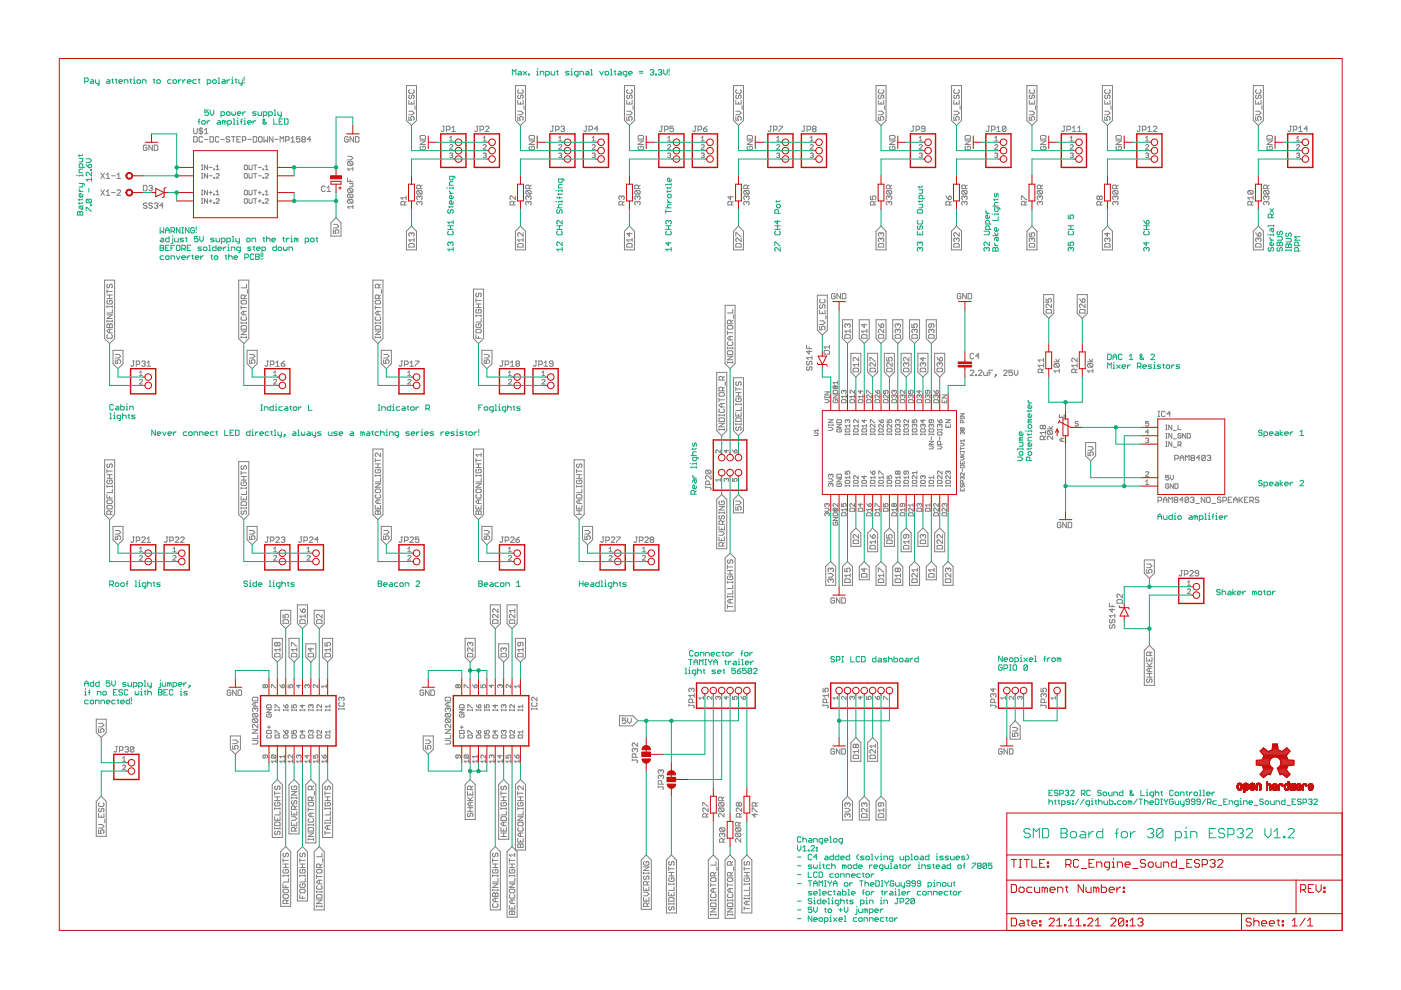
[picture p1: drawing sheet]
<svg xmlns="http://www.w3.org/2000/svg" width="297mm" height="210mm" viewBox="0 0 297 210" stroke-linecap="round" stroke-linejoin="round" font-family="sans-serif">
<g fill="none" stroke="#808080" stroke-width=".21">
<path d="M86.2 18.1h2.1v7.4l-1.1 1.1-1-1.1zM86.9 19l-.2 .2v.4l.2 .2h.7l.2-.2v-.4l-.2-.2M109.3 18.1h2.1v7.4l-1.1 1.1-1-1.1zM110 19l-.2 .2v.4l.2 .2h.7l.2-.2v-.4l-.2-.2M132.4 18.1h2.1v7.4l-1 1.1-1.1-1.1zM133.1 19l-.2 .2v.4l.2 .2h.7l.2-.2v-.4l-.2-.2M155.5 18.1h2.1v7.4l-1 1.1-1.1-1.1zM156.2 19l-.2 .2v.4l.2 .2h.8l.1-.2v-.4l-.1-.2M185.7 18.1h2.2v7.4l-1.1 1.1-1.1-1.1zM186.4 19l-.2 .2v.4l.2 .2h.8l.2-.2v-.4l-.2-.2M201.7 18.1h2.2v7.4l-1.1 1.1-1.1-1.1zM202.4 19l-.2 .2v.4l.2 .2h.8l.2-.2v-.4l-.2-.2"/>
<path d="M217.7 18.1h2.2v7.4l-1.1 1.1-1.1-1.1zM218.4 19l-.2 .2v.4l.2 .2h.8l.2-.2v-.4l-.2-.2M233.7 18.1h2.2v7.4l-1.1 1.1-1.1-1.1zM234.4 19l-.2 .2v.4l.2 .2h.8l.2-.2v-.4l-.2-.2M265.7 18.1h2.2v7.4l-1.1 1.1-1.1-1.1zM266.4 19l-.2 .2v.4l.2 .2h.8l.2-.2v-.4l-.2-.2M21.4 36.7l.7 1.1M22.1 36.7l-.7 1.1M22.5 37.1l.4-.4v1.1M22.5 37.8h.8M23.7 37.3h.7M24.8 37.8h.8"/>
<path d="M24.8 37.1l.4-.4v1.1M30.4 39.3h.6l.2 .2v.8l-.2 .1h-.6zM31.2 30.9l-.2-.1h-.4l-.2 .1v.8l.2 .2h.4l.2-.2v-.4h-.4M31.6 39.5l.1-.2h.4l.2 .2-.2 .4M31.9 39.9h.2M32.1 39.9l.2 .2-.2 .3h-.4l-.1-.1M32.3 30.8v1.1l-.7-1.1v1.1M32.7 30.8h.6l.2 .1v.8l-.2 .2h-.6zM41.1 29h.5l.2 .2v.7l-.2 .2h-.5zM41.1 27.2v1l.2 .1h.3l.2-.1v-1M42.6 27v1.5M42.7 36h.3"/>
<path d="M42.7 35h.3M42.7 37.8h.3M42.7 36.8h.3M42.9 35v1M42.9 36.8v1M43 29.2l-.2-.2h-.4l-.2 .2v.7l.2 .2h.4l.2-.2M43 27.4l-.2-.2h-.4l-.2 .2 .2 .4h.4l.2 .2-.2 .3h-.4l-.2-.1M43.4 29.5h.7M43.4 28.3h.7M43.4 27.6l.4-.4v1.1M44 35v1l-.7-1v1M44 36.8v1l-.7-1v1"/>
<path d="M44.3 37.3h.7M44.3 35.5h.7M44.5 29h.6l.2 .2v.7l-.2 .2h-.6zM45.3 35.8h.2v.2h-.2zM45.3 37.6h.2v.2h-.2zM45.8 37l.2-.2 .5 .2v.1l-.7 .7h.7M45.8 36h.7M45.8 35.3l.3-.3v1M46.4 29.2l-.2-.2h-.4l-.1 .2v.7l.1 .2h.4l.2-.2M46.8 29.5h.8M48.7 29.2l-.2-.2h-.4l-.2 .4 .2 .1h.4l.2 .4-.2 .2h-.4l-.2-.2M49.1 29h.7"/>
<path d="M49.5 29v1.1M50.2 29.5h.4M51 29h-.8v1.1h.8M51.4 29.7h.5l.2-.2v-.3l-.2-.2h-.5v1.1M51.8 35.2l.2-.2 .5 .2v.6l-.2 .2-.5-.2zM52 36.8l.5 .2v.6l-.2 .2-.5-.2v-.6zM52.5 29.5h.8M52.8 35v.8l.1 .2 .5-.2v-.8M52.8 36.8v.8l.1 .2 .5-.2v-.8M53.7 29h.6l.1 .2v.7l-.1 .2h-.6zM53.8 35h.6M53.8 36.8h.6"/>
<path d="M54.1 35v1M54.1 36.8v1M54.8 37.3h.6M54.8 35.5h.6M55 29h.4l.2 .2v.7l-.2 .2h-.4l-.2-.2v-.7zM55.7 35.8h.2v.2h-.2zM55.7 37.6h.2v.2h-.2zM56 29v1.1l.3-.4 .4 .4v-1.1M56.2 37l.2-.2 .5 .2v.1l-.7 .7h.7M56.2 35.3l.4-.3v1M56.2 36h.7M57.9 29v1.1l-.8-1.1v1.1"/>
<path d="M58.3 29.5h.7M59.4 30.1v-1.1l.4 .4 .4-.4v1.1M60.6 29.7h.5l.2-.2v-.3l-.2-.2h-.5v1.1M61.7 30.1h.8M61.7 29.4l.4-.4v1.1M63.6 29h-.8v.5l.4-.1 .4 .1v.4l-.2 .2h-.4l-.2-.2M64.2 29.5l-.2-.1 .2-.4h.4l.1 .2-.1 .3M64.2 29.5l-.2 .2 .2 .4h.4l.1-.2-.1-.4M64.2 29.5h.4M65.9 29.5h-.8l.6-.5v1.1M69 39.6l-.2-.1h-.4l-.2 .1v.8l.2 .2h.4l.2-.2M69.3 39.8l.4-.3v1.1"/>
<path d="M73.7 37.7v.8h1.1M73.7 33.1h.7l.4 .4-.4 .4h-.7M73.8 29.2l-.2-.2h-.3l-.2 .2v.7l.2 .2h.3l.2-.2v-.4h-.4M73.9 34.3h.7l.2 .2v.4l-.2 .2M73.9 34.3l-.2 .2v.4l.2 .2h.7M73.9 34.3l.7 .8M74.1 38.9h.7v.6l-.2 .1h-.5M74.3 38.1v.4M74.8 35.5v.7M74.8 35.8h-1.1l.4 .4M75 29v1.1l-.8-1.1v1.1M75.4 29h.5l.2 .2v.7l-.2 .2h-.5z"/>
<path d="M86.7 24.7v.8h.5l-.1-.4 .1-.4h.4l.2 .2v.4l-.2 .2M86.7 23.6h.7l.4 .4-.4 .3h-.7M86.7 21.3v.8h1.1v-.8M86.9 20.2l-.2 .1v.4l.2 .2 .3-.2v-.4l.2-.1 .4 .1v.4l-.2 .2M87.2 21.7v.4M88 22.4v.8M89.1 29.9h1.1l-1.1 .7h1.1M89.3 31l-.2 .2v.4l.2 .2h.7l.2-.2v-.4l-.2-.2h-.4v.4M89.3 28.7h.7l.2 .2v.6h-1.1v-.6zM89.5 39.2l-.4 .4M93.9 26.8h.4M94.1 26.8v.9l-.2 .2-.4-.2"/>
<path d="M94.7 27.5h.5l.2-.2v-.4l-.2-.1h-.5v1.1M95.3 29.2l.4-.3v1M95.3 29.9h.7M95.3 30.8l.2-.1 .5 .1v.2l-.7 .6h.7M95.3 32.6l.5-.2 .2 .2-.2 .3M95.7 32.9h.1M95.8 27.9h.8M95.8 27.1l.4-.3v1.1M95.8 32.9l.2 .2-.2 .3-.5-.1M101 26.8h.4M101.2 26.8v.9l-.2 .2-.4-.2M101.8 27.5h.5l.2-.2v-.4l-.2-.1h-.5v1.1"/>
<path d="M102.4 29.9h.7M102.4 30.8l.2-.1 .5 .1v.2l-.7 .6h.7M102.4 32.6l.5-.2 .2 .2-.2 .3M102.4 29.2l.4-.3v1M102.8 32.9h.1M102.9 26.9l.2-.1h.4l.2 .1v.2l-.8 .8h.8M102.9 32.9l.2 .2-.2 .3-.5-.1M109.8 24.7v.8h.5l-.1-.4 .1-.4h.4l.2 .2v.4l-.2 .2M109.8 23.6h.7l.4 .4-.4 .3h-.7M109.8 21.3v.8h1.1v-.8M110 20.2l-.2 .1v.4l.2 .2 .3-.2v-.4l.2-.1 .4 .1v.4l-.2 .2M110.3 21.7v.4"/>
<path d="M111.1 22.4v.8M112.2 29.9h1.1l-1.1 .7h1.1M112.4 31l-.2 .2v.4l.2 .2h.7l.2-.2v-.4l-.2-.2h-.3v.4M112.4 28.7h.7l.2 .2v.6h-1.1v-.6zM112.6 39.2l-.4 .4M117 26.8h.4M117.2 26.8v.9l-.2 .2-.4-.2M117.8 27.5h.5l.2-.2v-.4l-.2-.1h-.5v1.1M118.4 29.9h.7M118.4 30.8l.2-.1h.3l.2 .1v.2l-.7 .6h.7M118.4 32.6l.2-.2h.3l.2 .2-.2 .3M118.4 29.2l.4-.3v1"/>
<path d="M118.8 32.9h.1M118.9 26.9l.2-.1h.4l.2 .1-.2 .4M118.9 32.9l.2 .2-.2 .3-.5-.1M119.3 27.3h.2M119.5 27.3l.2 .2-.2 .4h-.4l-.2-.2M124.1 26.8h.4M124.3 26.8v.9l-.2 .2-.4-.2M124.9 27.5h.6l.1-.2v-.4l-.1-.1h-.6v1.1M125.6 29.9h.6M125.6 30.8l.1-.1h.3l.2 .1v.2l-.6 .6h.6M125.6 32.6l.1-.2h.3l.2 .2-.2 .3M125.6 29.2l.3-.3v1"/>
<path d="M125.9 32.9h.1M126 32.9l.2 .2-.2 .3-.4-.1M126.8 27.3h-.8l.6-.5v1.1M132.9 24.7v.8h.6l-.2-.4 .2-.4h.3l.2 .2v.4l-.2 .2M132.9 21.3v.8h1.1v-.8M132.9 23.6h.7l.4 .4-.4 .3h-.7M133.1 20.2l-.2 .1v.4l.2 .2 .4-.2v-.4l.1-.1 .4 .1v.4l-.2 .2M133.5 21.7v.4M134.2 22.4v.8M135.3 29.9h1.1l-1.1 .7h1.1M135.3 28.9l.2-.2h.7l.2 .2v.6h-1.1zM135.5 31l-.2 .2v.4l.2 .2h.7l.2-.2v-.4l-.2-.2h-.3v.4"/>
<path d="M135.7 39.2l-.4 .4M140.1 26.8h.4M140.3 26.8v.9l-.2 .2-.4-.2M140.9 27.5h.6l.1-.2v-.4l-.1-.1h-.6v1.1M141.6 29.9h.6M141.6 30.8l.1-.1h.3l.2 .1-.6 .8h.6M141.6 32.6l.1-.2h.3l.2 .2-.2 .3M141.6 29.2l.3-.3v1M141.9 32.9h.1M142 32.9l.2 .2-.2 .3-.4-.1M142.8 26.8h-.8v.5l.4-.2 .4 .2v.4l-.2 .2h-.4l-.2-.2M147.2 26.8h.4"/>
<path d="M147.4 26.8v.9l-.2 .2-.3-.2M148 27.5h.6l.2-.2v-.4l-.2-.1h-.6v1.1M148.7 29.9h.6M148.7 30.8l.1-.1h.4l.1 .1-.6 .8h.6M148.7 32.6l.1-.2h.4l.1 .2-.1 .3M148.7 29.2l.3-.3v1M149 32.9h.2M149.1 27.3h.6l.2 .4-.2 .2h-.4l-.2-.2zM149.2 32.9l.1 .2-.1 .3-.5-.1M149.9 26.8l-.8 .5M156 21.3v.8h1.1v-.8M156 24.7v.8h.6l-.2-.4 .2-.4h.4l.1 .2v.4l-.1 .2"/>
<path d="M156 23.6h.8l.3 .4-.3 .3h-.8M156.2 20.2l-.2 .1v.4l.4 .2 .2-.2v-.4l.4-.1 .1 .1v.4l-.1 .2M156.6 21.7v.4M157.3 22.4v.8M158.4 29.9h1.1l-1.1 .7h1.1M158.4 28.9l.2-.2h.7l.2 .2v.6h-1.1zM158.6 31l-.2 .2v.4l.2 .2h.7l.2-.2v-.4l-.2-.2h-.3v.4M158.8 39.2l-.3 .4M163.2 26.8h.4M163.4 26.8v.9l-.2 .2-.3-.2M164 27.5h.6l.2-.2v-.4l-.2-.1h-.6v1.1M164.7 32.6l.1-.2h.4l.1 .2-.1 .3"/>
<path d="M164.7 29.9h.6M164.7 30.8l.1-.1h.4l.1 .1v.2l-.6 .6h.6M164.7 29.2l.3-.3v1M165 32.9h.2M165.1 26.8h.8l-.8 1.1M165.2 32.9l.1 .2-.1 .3-.5-.1M170.3 26.8h.4M170.5 26.8v.9l-.2 .2-.3-.2M171.1 27.5h.6l.2-.2v-.4l-.2-.1h-.6v1.1M171.8 29.9h.6M171.8 30.8l.1-.1h.4l.1 .1v.2l-.6 .6h.6M171.8 32.6l.1-.2h.4l.1 .2-.1 .3"/>
<path d="M171.8 29.2l.3-.3v1M172.1 32.9h.2M172.3 32.9l.1 .2-.1 .3-.5-.1M172.4 27.3l-.1 .2 .1 .4h.4l.2-.2-.2-.4M172.4 27.3l-.1-.2 .1-.3h.4l.2 .1-.2 .4M172.4 27.3h.4M186.2 24.7v.8h.6l-.2-.4 .2-.4h.4l.2 .2v.4l-.2 .2M186.2 21.3v.8h1.2v-.8M186.2 23.6h.8l.4 .4-.4 .3h-.8M186.4 20.2l-.2 .1v.4l.2 .2 .4-.2v-.4l.2-.1 .4 .1v.4l-.2 .2M186.8 21.7v.4M187.6 22.4v.8"/>
<path d="M188.6 29.9h1.2l-1.2 .7h1.2M188.6 28.9l.2-.2h.8l.2 .2v.6h-1.2zM188.8 31l-.2 .2v.4l.2 .2h.8l.2-.2v-.4l-.2-.2h-.4v.4M189.1 39.2l-.4 .4M193.4 26.8h.4M193.6 26.8v.9l-.2 .2-.3-.2M194.2 27.5h.6l.2-.2v-.4l-.2-.1h-.6v1.1M194.9 29.9h.6M194.9 30.8l.2-.1 .4 .1v.2l-.6 .6h.6M194.9 32.6l.5-.2 .1 .2-.1 .3M194.9 29.2l.3-.3v1M195.2 32.9h.2"/>
<path d="M195.4 32.9l.1 .2-.1 .3-.5-.1M196.1 27.3h-.5l-.2-.2 .2-.3h.3l.2 .1v.8l-.2 .2h-.3l-.2-.2M202.2 23.6h.8l.4 .4-.4 .3h-.8M202.2 24.7v.8h.6l-.2-.4 .2-.4h.4l.2 .2v.4l-.2 .2M202.2 21.3v.8h1.2v-.8M202.4 20.2l-.2 .1v.4l.2 .2 .4-.2v-.4l.2-.1 .4 .1v.4l-.2 .2M202.8 21.7v.4M203.6 22.4v.8M204.6 29.9h1.2l-1.2 .7h1.2M204.6 28.9l.2-.2h.8l.2 .2v.6h-1.2zM204.8 31l-.2 .2v.4l.2 .2h.8l.2-.2v-.4l-.2-.2h-.4v.4M205 39.2l-.3 .4"/>
<path d="M209.4 26.8h.4M209.6 26.8v.9l-.2 .2-.3-.2M210.2 27.5h.6l.2-.2v-.4l-.2-.1h-.6v1.1M210.9 29.2l.3-.3v1M210.9 29.9h.6M210.9 30.8l.2-.1 .4 .1v.2l-.6 .6h.6M210.9 32.6l.5-.2 .1 .2-.1 .3M211.2 32.9h.2M211.4 27.1l.3-.3v1.1M211.4 32.9l.1 .2-.1 .3-.5-.1M211.4 27.9h.7M213.3 26.9l-.8 .8"/>
<path d="M213.3 26.9l-.2-.1h-.4l-.2 .1v.8M213.3 26.9v.8l-.2 .2h-.4l-.2-.2M218.2 23.6h.8l.4 .4-.4 .3h-.8M218.2 24.7v.8h.6l-.2-.4 .2-.4h.4l.2 .2v.4l-.2 .2M218.2 21.3v.8h1.2v-.8M218.4 20.2l-.2 .1v.4l.4 .2 .2-.2v-.4l.4-.1 .2 .1v.4l-.2 .2M218.8 21.7v.4M219.6 22.4v.8M220.6 29.9h1.2l-1.2 .7h1.2M220.6 28.9l.2-.2h.8l.2 .2v.6h-1.2zM220.8 31l-.2 .2v.4l.2 .2h.8l.2-.2v-.4l-.2-.2h-.4v.4M221 39.2l-.3 .4"/>
<path d="M225.4 26.8h.4M225.6 26.8v.9l-.2 .2-.3-.2M226.2 27.5h.6l.2-.2v-.4l-.2-.1h-.6v1.1M226.9 29.9h.6M226.9 30.8l.2-.1 .4 .1v.2l-.6 .6h.6M226.9 32.6l.5-.2 .1 .2-.1 .3M226.9 29.2l.3-.3v1M227.2 32.9h.2M227.4 27.9h.7M227.4 27.1l.3-.3v1.1M227.4 32.9l.1 .2-.1 .3-.5-.1M228.5 27.9h.8"/>
<path d="M228.5 27.1l.4-.3v1.1M234.2 24.7v.8h.6l-.2-.4 .2-.4h.4l.2 .2v.4l-.2 .2M234.2 21.3v.8h1.2v-.8M234.2 23.6h.8l.4 .4-.4 .3h-.8M234.4 20.2l-.2 .1v.4l.2 .2 .4-.2v-.4l.2-.1 .4 .1v.4l-.2 .2M234.8 21.7v.4M235.5 22.4v.8M236.6 29.9h1.2l-1.2 .7h1.2M236.6 28.9l.2-.2h.8l.2 .2v.6h-1.2zM236.8 31l-.2 .2v.4l.2 .2h.8l.2-.2v-.4l-.2-.2h-.4v.4M237 39.2l-.3 .4M241.4 26.8h.4"/>
<path d="M241.6 26.8v.9l-.2 .2-.3-.2M242.2 27.5h.6l.2-.2v-.4l-.2-.1h-.6v1.1M242.9 29.9h.6M242.9 30.8l.2-.1 .4 .1v.2l-.6 .6h.6M242.9 32.6l.5-.2 .1 .2-.1 .3M242.9 29.2l.3-.3v1M243.2 32.9h.2M243.4 27.9h.7M243.4 27.1l.3-.3v1.1M243.4 32.9l.1 .2-.1 .3-.5-.1M244.5 26.9l.2-.1h.4l.2 .1v.2l-.8 .8h.8M266.2 24.7v.8h.6l-.2-.4 .2-.4h.4l.2 .2v.4l-.2 .2"/>
<path d="M266.2 21.3v.8h1.2v-.8M266.2 23.6h.8l.4 .4-.4 .3h-.8M266.4 20.2l-.2 .1v.4l.4 .2 .2-.2v-.4l.4-.1 .2 .1v.4l-.2 .2M266.8 21.7v.4M267.5 22.4v.8M268.6 29.9h1.2l-1.2 .7h1.2M268.8 31l-.2 .2v.4l.2 .2h.8l.2-.2v-.4l-.2-.2h-.4v.4M268.8 28.7h.8l.2 .2v.6h-1.2v-.6zM269 39.2l-.3 .4M273.5 26.8h.3M273.6 26.8v.9l-.1 .2-.4-.2M274.2 27.5h.6l.2-.2v-.4l-.2-.1h-.6v1.1"/>
<path d="M274.9 29.9h.6M274.9 30.8l.1-.1h.4l.1 .1v.2l-.6 .6h.6M274.9 32.6l.1-.2h.4l.1 .2-.1 .3M274.9 29.2l.3-.3v1M275.2 32.9h.2M275.4 27.9h.7M275.4 27.1l.3-.3v1.1M275.4 32.9l.1 .2-.1 .3-.5-.1M277.3 27.3h-.8l.6-.5v1.1M21.4 40.3l.7 1.1M22.1 40.3l-.7 1.1M22.2 59.4h2.1v12.4l-1.1 1-1-1z"/>
<path d="M22.5 40.6l.4-.3v1.1M22.5 41.4h.8M23.7 40.8h.7M24.8 40.4l.2-.1h.4l.2 .1v.2l-.8 .8h.8M31.2 43.2l-.2-.2h-.4l-.2 .4 .2 .2h.4l.2 .4-.2 .2h-.4l-.2-.2M32.3 43.2l-.2-.2h-.4l-.1 .2 .1 .4h.4l.2 .2-.2 .4h-.4l-.1-.2M32.7 43.2l.2-.2h.4l.2 .2-.2 .4M33.1 43.6h.2M33.3 43.6l.2 .2-.2 .4h-.4l-.2-.2M34.6 43.6h-.8l.6-.6v1.2M42.7 43.1h.3M42.7 42.1h.3"/>
<path d="M42.7 41.3h.3M42.7 40.3h.3M42.9 40.3v1M42.9 42.1v1M44 40.3v1l-.7-1v1M44 42.1v1l-.7-1v1M44.3 40.8h.7M44.3 42.6h.7M44.7 40.5v.7M44.7 42.3v.6M45.3 42.9h.2v.2h-.2zM45.3 41.2h.2v.1h-.2z"/>
<path d="M45.8 42.3l.2-.2 .5 .2v.2l-.7 .6h.7M45.8 40.7l.3-.4v1M45.8 41.3h.7M50.6 59.4h2.1v12.4l-1 1-1.1-1zM51.8 42.3l.2-.2 .5 .2v.6l-.2 .2-.5-.2zM52 40.3l.5 .2v.7l-.2 .1-.5-.1v-.7zM52.8 42.1v.8l.1 .2 .5-.2v-.8M52.8 40.3v.9l.1 .1 .5-.1v-.9M53.8 42.1h.6M53.8 40.3h.6M54.1 40.3v1M54.1 42.1v1"/>
<path d="M54.8 40.8h.6M54.8 42.6h.6M55.1 40.5v.7M55.1 42.3v.6M55.7 42.9h.2v.2h-.2zM55.7 41.2h.2v.1h-.2zM56.2 42.3l.2-.2 .5 .2v.2l-.7 .6h.7M56.2 40.7l.4-.4v1M56.2 41.3h.7M69.3 40.6h.8M70.7 48.7v.8h.5l-.1-.6 .1-.2h.4l.2 .2v.4l-.2 .2M70.7 47.6h.7l.4 .3-.4 .4h-.7"/>
<path d="M71.2 46.2l1.1 1v2.9h-2.1v-2.9zM73.9 40h.7l.2 .2v.4l-.2 .2M73.9 41.2h.7l.2 .2v.3l-.2 .2M73.9 42.3h.7l.2 .2v.4l-.2 .2M73.9 42.3l-.2 .2v.4l.2 .2h.7M73.9 40l-.2 .2v.4l.2 .2h.7M73.9 41.2l-.2 .2v.3l.2 .2h.7M73.9 42.3l.7 .8M73.9 41.2l.7 .7M73.9 40l.7 .8M74.8 43.8h-1.1l.4 .4M74.8 43.5v.7"/>
<path d="M79.1 59.4h2.1v12.4l-1.1 1-1-1zM85.8 43.5v-.6l-.2-.2h-.4l-.2 .2v.6h1.1M86.1 41.9h-1.1l.4 .4M86.1 42.7l-.3 .4M86.1 41.6v.7M86.2 49l1-1.1 1.1 1.1v4h-2.1zM86.7 51.8l.2-.2h.7l.2 .2v.6h-1.1zM87.2 49.5l.2-.2 .4 .2v.4l-.2 .2M87.2 49.5l-.1-.2-.4 .2v.4l.2 .2M87.2 49.5v.2M87.8 50.5v.7M87.8 50.9h-1.1l.4 .3"/>
<path d="M88.5 40.4l-.2 .2v.4l.2 .1h.8M88.5 40.4h.8l.2 .2v.4l-.2 .1M88.5 40.4l.8 .7M88.9 42.9l-.2-.2-.4 .2v.4l.2 .2M88.9 41.7l-.2-.1-.4 .1v.4l.2 .2M88.9 42.9l.2-.2 .4 .2v.4l-.2 .2M88.9 41.7v.2M88.9 42.9v.2M88.9 41.7l.2-.1 .4 .1v.4l-.2 .2M89.1 40v-.6l-.2-.2h-.4l-.2 .2v.6h1.2M108.9 43.5v-.6l-.2-.2h-.4l-.2 .2v.6h1.1M109.2 41.6v.7l-.7-.7-.4 .1v.4l.2 .2"/>
<path d="M109.2 42.7l-.3 .4M109.8 51.8l.2-.2h.7l.2 .2v.6h-1.1zM110.3 47.9l1.1 1.1v4h-2.1v-4zM110.9 49.3v.8l-.7-.8-.4 .2v.4l.2 .2M110.9 50.9h-1.1l.4 .3M110.9 50.5v.7M111.7 40.4l-.2 .2v.4l.2 .1h.7M111.7 40.4h.7l.2 .2v.4l-.2 .1M111.7 40.4l.7 .7M112 42.9l-.2-.2-.3 .2v.4l.2 .2M112 42.9l.2-.2 .4 .2v.4l-.2 .2M112 41.7l-.2-.1-.3 .1v.4l.2 .2"/>
<path d="M112 41.7l.2-.1 .4 .1v.4l-.2 .2M112 41.7v.2M112 42.9v.2M112.2 40v-.6l-.2-.2h-.3l-.2 .2v.6h1.1M131.8 41.7l-.2-.1-.4 .1v.4l.2 .2M131.8 41.7l.2-.1 .4 .1v.4l-.2 .2M131.8 41.7v.2M132 43.5v-.6l-.2-.2h-.4l-.2 .2v.6h1.2M132.4 42.7l-.4 .4M133.1 51.6h.7l.2 .2v.6h-1.1v-.6zM133.5 47.9l1 1.1v4h-2.1v-4zM133.5 49.3v.8l-.6-.6h1.1"/>
<path d="M134 50.9h-1.1l.4 .3M134 50.5v.7M134.8 40.4l-.2 .2v.4l.2 .1h.7M134.8 40.4h.7l.2 .2v.4l-.2 .1M134.8 40.4l.7 .7M135.1 42.9l-.1-.2-.4 .2v.4l.2 .2M135.1 42.9l.2-.2 .4 .2v.4l-.2 .2M135.1 41.7l-.1-.1-.4 .1v.4l.2 .2M135.1 41.7l.2-.1 .4 .1v.4l-.2 .2M135.1 41.7v.2M135.1 42.9v.2M135.3 40v-.6l-.2-.2h-.3l-.2 .2v.6h1.1"/>
<path d="M154.9 41.6v.7l-.6-.6h1.2M155.1 43.5v-.6l-.2-.2h-.4l-.2 .2v.6h1.2M155.5 42.7l-.4 .4M156 50.1v-.8l1.1 .8M156 51.8l.2-.2h.8l.1 .2v.6h-1.1zM156.6 47.9l1 1.1v4h-2.1v-4zM157.1 50.5v.7l-.7-.7-.4 .2v.4l.2 .1M157.9 40.4l-.2 .2v.4l.2 .1h.7M157.9 40.4h.7l.2 .2v.4l-.2 .1M157.9 40.4l.7 .7M158.3 42.9l-.2-.2-.4 .2v.4l.2 .2M158.3 42.9l.2-.2 .3 .2v.4l-.2 .2"/>
<path d="M158.3 41.7l-.2-.1-.4 .1v.4l.2 .2M158.3 41.7l.2-.1 .3 .1v.4l-.2 .2M158.3 41.7v.2M158.3 42.9v.2M158.5 40v-.6l-.2-.2h-.4l-.2 .2v.6h1.1M184.6 41.6v.7h.5l-.2-.4 .2-.3h.4l.2 .1v.4l-.2 .2M185.3 43.5v-.6l-.2-.2h-.4l-.1 .2v.6h1.1M185.7 42.7l-.4 .4M186.4 51.6h.8l.2 .2v.6h-1.2v-.6zM186.8 50.7l-.2-.2-.4 .2v.4l.2 .1M186.8 49.5v.2M186.8 50.7v.2"/>
<path d="M186.8 47.9l1.1 1.1v4h-2.2v-4zM186.8 49.5l-.2-.2-.4 .2v.4l.2 .2M186.8 49.5l.2-.2 .4 .2v.4l-.2 .2M186.8 50.7l.2-.2 .4 .2v.4l-.2 .1M188.1 40.4l-.2 .2v.4l.2 .1h.8M188.1 40.4h.8l.2 .2v.4l-.2 .1M188.1 40.4l.8 .7M188.5 42.9l-.2-.2-.4 .2v.4l.2 .2M188.5 42.9l.2-.2 .4 .2v.4l-.2 .2M188.5 41.7l-.2-.1-.4 .1v.4l.2 .2M188.5 41.7l.2-.1 .4 .1v.4l-.2 .2M188.5 41.7v.2"/>
<path d="M188.5 42.9v.2M188.7 40v-.6l-.2-.2h-.4l-.2 .2v.6h1.2M200.6 41.6l.5 .7M201.1 41.7l.2-.1 .4 .1v.4l-.2 .2h-.4zM201.3 43.5v-.6l-.2-.2h-.4l-.1 .2v.6h1.1M201.7 42.7l-.4 .4M201.7 49l1.1-1.1 1.1 1.1v4h-2.2zM202.2 51.8l.2-.2h.8l.2 .2v.6h-1.2zM202.8 50.7l.2-.2 .4 .2v.4l-.2 .1M202.8 50.7l-.2-.2-.4 .2v.4l.2 .1M202.8 50.7v.2M203.4 49.3v.8l-.8-.8-.4 .2v.4l.2 .2"/>
<path d="M204.1 40.4l-.2 .2v.4l.2 .1h.8M204.1 40.4h.8l.1 .2v.4l-.1 .1M204.1 40.4l.8 .7M204.5 42.9l-.2-.2-.4 .2v.4l.2 .2M204.5 42.9l.2-.2 .3 .2v.4l-.1 .2M204.5 41.7l-.2-.1-.4 .1v.4l.2 .2M204.5 41.7l.2-.1 .3 .1v.4l-.1 .2M204.5 41.7v.2M204.5 42.9v.2M204.7 40v-.6l-.2-.2h-.4l-.2 .2v.6h1.1M216.6 42.3v-.7l1.1 .7M217.3 43.5v-.6l-.2-.2h-.4l-.1 .2v.6h1.1"/>
<path d="M217.7 42.7l-.4 .4M217.7 49l1.1-1.1 1.1 1.1v4h-2.2zM218.2 51.8l.2-.2h.8l.2 .2v.6h-1.2zM218.2 49.3v.8h.6l-.2-.4 .2-.4h.4l.2 .2v.4l-.2 .2M218.8 50.7l.2-.2 .4 .2v.4l-.2 .1M218.8 50.7l-.2-.2-.4 .2v.4l.2 .1M218.8 50.7v.2M220.1 40.4l-.2 .2v.4l.2 .1h.8M220.1 40.4h.8l.1 .2v.4l-.1 .1M220.1 40.4l.8 .7M220.5 42.9l-.2-.2-.4 .2v.4l.2 .2M220.5 42.9l.2-.2 .3 .2v.4l-.1 .2"/>
<path d="M220.5 41.7l-.2-.1-.4 .1v.4l.2 .2M220.5 41.7l.2-.1 .3 .1v.4l-.1 .2M220.5 41.7v.2M220.5 42.9v.2M220.7 40v-.6l-.2-.2h-.4l-.2 .2v.6h1.1M233.1 41.7l-.2-.1-.3 .1v.4l.1 .2 .4-.2M233.1 41.7l.2-.1 .4 .1v.4l-.2 .2-.4-.2M233.1 41.7v.4M233.3 43.5v-.6l-.2-.2h-.4l-.1 .2v.6h1.1M233.7 42.7l-.4 .4M234.2 51.8l.2-.2h.8l.2 .2v.6h-1.2zM234.8 50.7l-.2-.2-.4 .2v.4l.2 .1"/>
<path d="M234.8 47.9l1.1 1.1v4h-2.2v-4zM234.8 50.7l.2-.2 .4 .2v.4l-.2 .1M234.8 49.3v.8l-.6-.6h1.2M234.8 50.7v.2M236.1 40.4l-.2 .2v.4l.2 .1h.8M236.1 40.4h.8l.1 .2v.4l-.1 .1M236.1 40.4l.8 .7M236.5 42.9l-.2-.2-.4 .2v.4l.2 .2M236.5 42.9l.2-.2 .3 .2v.4l-.1 .2M236.5 41.7l-.2-.1-.4 .1v.4l.2 .2M236.5 41.7l.2-.1 .3 .1v.4l-.1 .2M236.5 41.7v.2"/>
<path d="M236.5 42.9v.2M236.7 40v-.6l-.2-.2h-.4l-.2 .2v.6h1.1M264.7 40.4l-.1 .2v.4l.1 .1h.8M264.7 40.4h.8l.2 .2v.4l-.2 .1M264.7 40.4l.8 .7M265.3 43.5v-.6l-.2-.2h-.4l-.1 .2v.6h1.1M265.7 41.9h-1.1l.3 .4M265.7 42.7l-.4 .4M265.7 41.6v.7M266.2 51.8l.2-.2h.8l.2 .2v.6h-1.2zM266.2 49.3l.6 .8M266.8 47.9l1.1 1.1v4h-2.2v-4z"/>
<path d="M266.8 50.7l-.2-.2-.4 .2v.4l.2 .1M266.8 49.5l.4-.2 .2 .2v.4l-.2 .2h-.4zM266.8 50.7l.2-.2 .4 .2v.4l-.2 .1M266.8 50.7v.2M268.1 40.4l-.2 .2v.4l.2 .1h.8M268.1 40.4h.8l.1 .2v.4l-.1 .1M268.1 40.4l.8 .7M268.5 42.9l-.2-.2-.4 .2v.4l.2 .2M268.5 42.9l.2-.2 .3 .2v.4l-.1 .2M268.5 41.7l-.2-.1-.4 .1v.4l.2 .2M268.5 41.7l.2-.1 .3 .1v.4l-.1 .2M268.5 41.7v.2"/>
<path d="M268.5 42.9v.2M268.7 40v-.6l-.2-.2h-.4l-.2 .2v.6h1.1M22.7 68.9l.2-.2 .3 .2 .4-.2 .2 .2v.5h-1.1zM22.7 66.8h1.1l-1.1 .7h1.1M22.7 63.3h1.1M22.7 62.5h1.1M22.7 61.4v.8M22.7 64.8v.4M22.7 67.9v.4M22.7 68.1h1.1M22.7 65h1.1M22.7 61.8h1.1"/>
<path d="M22.9 60.3l-.2 .2v.3l.4 .2 .1-.2v-.3l.4-.2 .2 .2v.3l-.2 .2M22.9 71l-.2 .1v.4l.2 .2h.7l.2-.2v-.4l-.2-.1M22.9 63.7l-.2 .2v.4l.2 .2h.7l.2-.2v-.4l-.2-.2h-.4v.4M23.2 62.5v.8M23.2 68.9v.5M23.2 69.8v.8M23.8 69.8h-.7l-.4 .4 .4 .4h.7M23.8 65.6v.8h-1.1M23.8 64.8v.4M23.8 67.9v.4M24 74.3h2.1v2.8l-1.1 1.1-1-1.1zM24.4 76.3v.7h.6l-.2-.5 .2-.2h.4l.2 .2v.4l-.2 .1"/>
<path d="M24.4 75.1h.8l.4 .4-.4 .4h-.8M28.1 76.5h.4M28.3 76.5v1l-.2 .2-.4-.2M28.9 77.3h.5l.2-.2v-.4l-.2-.2h-.5v1.2M29.5 79.7h.7M29.5 79l.4-.3v1M30 76.7l.2-.2h.4l.2 .2-.2 .4M30.4 77.1h.2M30.6 77.1l.2 .2-.2 .4h-.4l-.2-.2M31.2 76.9l.4-.4v1.2M31.2 77.7h.7M51.1 70.2h1.2l-1.2 .8h1.2"/>
<path d="M51.1 69.2l.2-.2h.8l.2 .2v.6h-1.2zM51.1 63.9l.2-.2h.8l.2 .2v.4l-.2 .2h-.8l-.2-.2zM51.1 71.5h1.2M51.1 64.9v.7M51.1 68.3v.4M51.1 71.3v.4M51.1 68.5h1.2M51.1 65.2h1.2M51.3 67.1l-.2 .2v.4l.2 .2h.8l.2-.2v-.4l-.2-.2M51.7 66v.8M51.9 63.3v-.6l-.2-.2h-.4l-.2 .2v.6h1.2M52.3 60.3v.7h-1.2"/>
<path d="M52.3 68.3v.4M52.3 71.3v.4M52.3 66h-.8l-.4 .4 .4 .4h.8M52.3 62.5l-.4 .4M52.4 74.3h2.1v2.8l-1 1.1-1.1-1.1zM52.5 61.4v.8M52.9 76.3v.7h.6l-.2-.5 .2-.2h.3l.2 .2v.4l-.2 .1M52.9 75.1h.8l.3 .4-.3 .4h-.8M56.6 76.5h.3M56.7 76.5v1l-.1 .2-.4-.2M57.3 77.3h.6l.2-.2v-.4l-.2-.2h-.6v1.2M58 79.7h.7"/>
<path d="M58 79l.3-.3v1M58.5 77.7h.7M58.5 76.9l.3-.4v1.2M59.6 77.1h.6l.2 .4-.2 .2h-.4l-.2-.2zM60.4 76.5l-.8 .6M79.6 63.9l.2-.2h.7l.2 .2v.4l-.2 .2h-.7l-.2-.2zM79.6 70.2h1.1l-1.1 .8h1.1M79.6 69.2l.2-.2h.7l.2 .2v.6h-1.1zM79.6 71.5h1.1M79.6 68.5h1.1M79.6 65.2h1.1M79.6 64.9v.7"/>
<path d="M79.6 68.3v.4M79.6 71.3v.4M79.8 67.1l-.2 .2v.4l.2 .2h.7l.2-.2v-.4l-.2-.2M80.1 66v.8M80.3 63.3v-.6l-.2-.2h-.3l-.2 .2v.6h1.1M80.3 61v-.5l-.2-.2h-.3l-.2 .2v.5h1.1M80.7 66h-.8l-.3 .4 .3 .4h.8M80.7 68.3v.4M80.7 71.3v.4M80.7 62.5l-.4 .4M80.7 60.3l-.4 .3M80.8 74.3h2.2v2.8l-1.1 1.1-1.1-1.1z"/>
<path d="M80.9 61.4v.8M81.3 76.3v.7h.6l-.2-.3 .2-.4h.4l.2 .2v.4l-.2 .1M81.3 75.1h.8l.4 .4-.4 .4h-.8M85 76.5h.4M85.2 76.5v1l-.2 .2-.4-.2M85.8 77.3h.5l.2-.2v-.4l-.2-.2h-.5v1.2M86.4 79.7h.7M86.4 79l.4-.3v1M86.9 77.7h.8M86.9 76.9l.4-.4v1.2M88.1 76.5h.7v.2l-.7 .8v.2M100.4 61.3h2.1v10.5l-1 1-1.1-1z"/>
<path d="M100.9 71v.7h1.1M100.9 64.5h1.1M100.9 65.2h1.1M100.9 63.7h1.1M100.9 63.3v.8M100.9 66.8v.3M100.9 67h1.1M101.1 69.8h.7l.2 .2v.4l-.2 .2h-.7l-.2-.2v-.4zM101.1 68.7l-.2 .2v.3l.2 .2h.7l.2-.2v-.3l-.2-.2h-.3v.3M101.1 65.6l-.2 .2v.4l.2 .2h.7l.2-.2v-.4l-.2-.2h-.3v.4M101.1 62.2l-.2 .2v.3l.2 .2 .4-.2v-.3l.1-.2 .4 .2v.3l-.2 .2M101.5 64.5v.7"/>
<path d="M101.5 71.3v.4M102 66.8v.3M102 67.5v.8h-1.1M102.2 74.3h2.1v2.8l-1.1 1.1-1-1.1zM102.7 76.3v.7h.5l-.2-.3 .2-.4h.4l.2 .2v.4l-.2 .1M102.7 75.1h.7l.4 .4-.4 .4h-.7M106.3 76.5h.4M106.5 76.5v1l-.2 .2-.3-.2M107.1 77.3h.6l.2-.2v-.4l-.2-.2h-.6v1.2M107.8 79l.3-.3v1M107.8 79.7h.6M108.2 77.7h.8"/>
<path d="M108.2 76.9l.4-.4v1.2M109.6 77.1l-.2 .2 .2 .4h.4l.2-.2-.2-.4M109.6 77.1l-.2-.2 .2-.4h.4l.2 .2-.2 .4M109.6 77.1h.4M113.5 76.5h.3M113.6 76.5v1l-.1 .2-.4-.2M114.2 77.3h.6l.2-.2v-.4l-.2-.2h-.6v1.2M114.9 79l.3-.3v1M114.9 79.7h.6M115.4 77.7h.7M115.4 76.9l.3-.4v1.2M117.3 77.1h-.6l-.2-.2 .2-.4h.4l.2 .2v.8l-.2 .2h-.4l-.2-.2"/>
<path d="M152 79h2.1v12.3l-1.1 1.1-1-1.1zM153.6 79.8l-.4 .4M153.7 64.7h2.2v12.4l-1.1 1.1-1.1-1.1zM154.2 75.5h1.2l-1.2 .8h1.2M154.2 74.6l.2-.2h.8l.2 .2v.5h-1.2zM154.2 70.2v.7M154.2 73.6v.4M154.2 76.7v.3M154.2 76.9h1.2M154.2 73.8h1.2M154.2 70.5h1.2M154.4 72.5l-.2 .2v.3l.2 .2h.8l.2-.2v-.3l-.2-.2"/>
<path d="M154.4 69h.8l.2 .2v.4l-.2 .2h-.8l-.2-.2v-.4zM154.8 71.3v.8M155 68.6v-.5l-.2-.2h-.4l-.2 .2v.5h1.2M155.4 67.9l-.4 .4M155.4 65.6v.8h-1.2M155.4 73.6v.4M155.4 76.7v.3M155.4 71.3h-.8l-.4 .4 .4 .4h.8M155.6 66.7v.8M171 73.2v.7h1.1M171.2 77.7l-.2 .2v.4l.2 .2 .4-.2v-.4l.2-.2 .3 .2v.4l-.1 .2M171.2 76.6l-.2 .2v.4l.2 .2 .4-.2v-.4l.2-.2 .3 .2v.4l-.1 .2"/>
<path d="M171.6 73.6v.3M171.6 74.3v.8l-.6-.6h1.1M172.1 75.5v.7M172.1 75.8h-1.1l.4 .4M173.3 62.6h2.1v7.4l-1.1 1.1-1-1.1zM173.8 69.2v.7h.5l-.1-.3 .1-.4h.4l.2 .2v.3l-.2 .2M173.8 65.7v.8h1.1v-.8M173.8 68h.7l.4 .4-.4 .4h-.7M174 64.6l-.2 .2v.4l.4 .2 .1-.2v-.4l.4-.2 .2 .2v.4l-.2 .2M174 63.5l-.2 .1v.4l.2 .2h.7l.2-.2v-.4l-.2-.1M174.3 66.1v.4M174.7 74.5l.2-.2h.8l.2 .2v.6h-1.2z"/>
<path d="M175.1 66.9v.7M175.9 73.2v.7M175.9 73.6h-1.2l.4 .3M177.1 62.4l-.2-.2h-.4l-.2 .2v.8l.2 .2h.4l.2-.2v-.4h-.4M178.2 62.2v1.2l-.8-1.2v1.2M178.6 62.2h.6l.1 .2v.8l-.1 .2h-.6zM178.6 67.8h2.1v4l-1 1-1.1-1zM179.1 71.1l.2-.1h.8l.2 .1v.6h-1.2zM179.7 68.9l.2-.2 .4 .2v.3l-.2 .2M179.7 68.9v.1M179.7 68.9l-.2-.2-.4 .2v.3l.2 .2M180.3 69.8v.8"/>
<path d="M180.3 70.2h-1.2l.4 .4M180.4 74.9h2.1v4l-1 1-1.1-1zM180.9 78.3l.2-.2h.7l.2 .2v.5h-1.1zM182 77.3h-1.1l.4 .4M182 75.8v.7l-.7-.7-.4 .2v.3l.2 .2M182 76.9v.8M182.2 67.8h2.1v4l-1.1 1-1-1zM182.7 71.1l.2-.1h.7l.2 .1v.6h-1.1zM183.2 68.7v.7l-.5-.5h1.1M183.8 70.2h-1.1l.3 .4M183.8 69.8v.8M184 74.9h2.1v4l-1.1 1-1-1z"/>
<path d="M184.4 76.5v-.7l1.2 .7M184.4 78.3l.2-.2h.8l.2 .2v.5h-1.2zM185.6 76.9v.8l-.8-.8h-.2l-.2 .2v.4l.2 .2M185.7 67.8h2.2v4l-1.1 1-1.1-1zM186.2 71.1l.2-.1h.8l.2 .1v.6h-1.2zM186.2 68.7l.6 .7M186.8 68.9l.4-.2 .2 .2v.3l-.2 .2h-.4zM187.4 69.8v.8l-.8-.8-.4 .2v.4l.2 .2M187.5 74.9h2.1v4l-1 1-1.1-1zM188 75.8v.7h.6l-.2-.3 .2-.4h.4l.1 .2v.3l-.1 .2M188.2 78.1h.8l.1 .2v.5h-1.1v-.5zM189.1 76.9v.8l-.7-.8h-.2l-.2 .2v.4l.2 .2"/>
<path d="M189.3 67.8h2.1v4l-1 1-1.1-1zM190 71h.7l.2 .1v.6h-1.1v-.6zM190.4 68.9l-.2-.2-.4 .2v.3l.2 .2M190.4 70l-.2-.2-.4 .2v.4l.2 .2M190.4 70l.1-.2 .4 .2v.4l-.2 .2M190.4 68.9v.1M190.4 70v.2M190.4 68.9l.1-.2 .4 .2v.3l-.2 .2M191.1 74.9h2.1v4l-1.1 1-1-1zM191.6 78.3l.1-.2h.8l.2 .2v.5h-1.1zM192.1 77.1l.2-.2 .4 .2v.4l-.2 .2M192.1 77.1v.2"/>
<path d="M192.1 77.1l-.2-.2-.3 .2v.4l.1 .2M192.7 75.8v.7l-.8-.7-.3 .2v.3l.1 .2M192.8 67.8h2.2v4l-1.1 1-1.1-1zM193.3 68.7v.7h.6l-.2-.5 .2-.2h.4l.2 .2v.3l-.2 .2M193.3 71.1l.2-.1h.8l.2 .1v.6h-1.2zM193.9 70v.2M193.9 70l.2-.2 .4 .2v.4l-.2 .2M193.9 70l-.2-.2-.4 .2v.4l.2 .2M194.6 74.9h2.1v4l-1 1-1.1-1zM195.1 78.3l.2-.2h.8l.2 .2v.5h-1.2zM195.7 75.8v.7l-.6-.5h1.2M195.7 77.1l.2-.2 .4 .2v.4l-.2 .2"/>
<path d="M195.7 77.1v.2M195.7 77.1l-.2-.2-.4 .2v.4l.2 .2M196.4 67.8h2.1v4l-1 1-1.1-1zM196.9 71.1l.2-.1h.7l.2 .1v.6h-1.1zM197.5 70l-.2-.2-.4 .2v.4l.2 .2M197.5 68.7v.5l-.2 .2-.4-.2v-.3l.2-.2h.7l.2 .2v.3l-.2 .2M197.5 70v.2M197.5 70l.2-.2 .3 .2v.4l-.2 .2M198.2 74.9h2.1v4l-1.1 1-1-1zM198.7 78.3l.2-.2h.7l.2 .2v.5h-1.1zM198.7 75.8l.5 .7M199.2 77.1v.2"/>
<path d="M199.2 77.1l-.1-.2-.4 .2v.4l.2 .2M199.2 77.1l.2-.2 .4 .2v.4l-.2 .2M199.4 75.8l.4 .2v.3l-.2 .2h-.4v-.5zM203.7 62.4l-.2-.2h-.3l-.2 .2v.8l.2 .2h.3l.2-.2v-.4h-.4M204.9 62.2v1.2l-.8-1.2v1.2M205.3 62.2h.5l.2 .2v.8l-.2 .2h-.5zM205.7 78.7l.2-.2h.4l.2 .2v.2l-.8 .7h.8M206.5 75.1l-.2-.2h-.4l-.2 .2v.8l.2 .2h.4l.2-.2M206.8 79.4h.2v.2h-.2zM207.4 78.7l.2-.2h.4l.2 .2v.2l-.8 .7h.8M207.6 75.5h-.8l.6-.6v1.2M208.6 78.9v.5l.1 .2h.6v-.7"/>
<path d="M209.7 79.1h.4M210.5 78.5h-.8v1.1M211 79.4h.2v.2h-.2zM211.2 79.6l-.4 .4M212.8 78.7l.1-.2h.4l.2 .2v.2l-.7 .7h.7M214.7 78.5h-.8v.6l.4-.2 .4 .2v.3l-.2 .2h-.4l-.2-.2M215.1 78.5v.7l.3 .4 .4-.4v-.7M220.9 79v-.6l-.2-.1h-.4l-.2 .1v.6h1.2M221.3 78.3l-.4 .3M221.3 77.5h-1.2l.4 .4M221.3 75.9v.8M221.3 77.1v.8"/>
<path d="M221.3 76.3h-1.2l.4 .4M221.3 62.5h2.1v3.9l-1 1.1-1.1-1.1zM221.8 63.3v.8h.6l-.2-.4 .2-.4h.3l.2 .2v.4l-.2 .2M222 65.6h.7l.2 .2v.6h-1.1v-.6zM222.9 64.5v.7l-.7-.7-.4 .2v.3l.2 .2M223.5 76.7h1.1M223.7 77.1h.7l.2 .2v.4l-.2 .2M223.7 77.1l-.2 .2v.4l.2 .2h.7M223.7 77.1l.7 .8M223.8 76.1l.4 .6 .4-.6M224.6 78.6h-1.1l.3 .4M224.6 78.3v.7"/>
<path d="M228 79v-.6l-.2-.1h-.4l-.2 .1v.6h1.2M228.4 75.9v.8l-.8-.8h-.2l-.2 .2v.4l.2 .2M228.4 77.5h-1.2l.4 .4M228.4 78.3l-.4 .3M228.4 77.1v.8M228.4 62.5h2.1v3.9l-1 1.1-1.1-1.1zM228.9 63.3l.6 .8M229.1 65.6h.7l.2 .2v.6h-1.1v-.6zM229.5 63.5l.3-.2 .2 .2v.4l-.2 .2h-.3zM230 64.5v.7l-.7-.7-.4 .2v.3l.2 .2M230.6 76.7h1.1M230.8 77.1l-.2 .2v.4l.2 .2h.7"/>
<path d="M230.8 77.1h.7l.2 .2v.4l-.2 .2M230.8 77.1l.7 .8M230.9 76.1l.4 .6 .4-.6M231.7 78.6h-1.1l.3 .4M231.7 78.3v.7M22.2 97.5h2.1v11.6l-1.1 1.1-1-1.1zM22.7 99.9h1.1M22.7 99.5v.8M22.9 98.4l-.2 .2v.3l.2 .2 .3-.2v-.3l.2-.2 .4 .2v.3l-.2 .2M29.5 80.6l.2-.1 .5 .1-.7 .8h.7M50.6 97.9h2.1v11.2l-1 1.1-1.1-1.1zM51.1 99.9v.7"/>
<path d="M51.3 98.7l-.2 .2v.4l.2 .2 .4-.2v-.4l.2-.2 .4 .2v.4l-.2 .2M58 80.6l.2-.1 .5 .1-.7 .8h.7M79.1 95.2h2.1v13.9l-1.1 1.1-1-1.1zM79.6 98.4h1.1M79.6 99.1h1.1M79.6 97.2v.8M79.6 97.6h1.1M79.8 99.5l-.2 .2v.4l.2 .2h.7l.2-.2v-.4l-.2-.2h-.4v.4M80.1 98.4v.7M80.7 96.1v.7l-.8-.7-.3 .1v.4l.2 .2M86.4 80.6l.2-.1 .5 .1-.7 .8h.7M100.4 95.2h2.1v13.9l-1 1.1-1.1-1.1z"/>
<path d="M100.9 98.4h1.1M100.9 99.1h1.1M100.9 97.6h1.1M100.9 97.2v.8M101.1 99.5l-.2 .2v.4l.2 .2h.7l.2-.2v-.4l-.2-.2h-.3v.4M101.5 98.4v.7M102 96.1v.7M102 96.4h-1.1l.4 .4M107.8 80.6l.1-.1 .5 .1-.6 .8h.6M114.9 80.6l.1-.1h.4l.1 .1-.6 .8h.6M121.7 97.5h2.2v11.6l-1.1 1.1-1.1-1.1zM122.2 99.9h1.2"/>
<path d="M122.2 99.5v.8M122.4 98.4l-.2 .2v.3l.4 .2 .2-.2v-.3l.4-.2 .2 .2v.3l-.2 .2M149.8 99.7h.8l.1 .2v.4l-.1 .2M149.8 99.7l-.2 .2v.4l.2 .2h.8M149.8 99.7l.8 .8M152.4 83.4l.2-.2h.8l.2 .2v.4l-.2 .2h-.8l-.2-.2zM152.4 88.8l.2-.2h.8l.2 .2v.6h-1.2zM152.4 84.8h1.2M152.4 91.1h1.2M152.4 84.4v.8M152.4 87.8v.4M152.4 90.9v.4"/>
<path d="M152.4 89.7h1.2l-1.2 .8h1.2M152.4 88h1.2M152.6 86.7l-.2 .2v.4l.2 .2h.8l.2-.2v-.4l-.2-.2M152.7 95.4v.6l-.8-.6-.2 .1v.4l.2 .1M153 85.6v.7M153.2 80.6v-.6l-.2-.2h-.4l-.2 .2v.6h1.2M153.2 82.9v-.6l-.2-.2h-.4l-.2 .2v.6h1.2M153.6 87.8v.4M153.6 90.9v.4M153.6 85.6h-.8l-.4 .3 .4 .4h.8M153.6 82.1l-.4 .4M153.8 81v.7"/>
<path d="M154 95.4v.6l-.5-.5h1M155.3 95.4l.5 .6M155.5 80.1h2.1v11.2l-1 1.1-1.1-1.1zM155.8 95.5l.2-.1 .3 .1-.2 .5h-.3zM156 88.8l.2-.2h.8l.1 .2v.6h-1.1zM156 89.9h1.1M156 82.1v.8M156 85.5v.4M156 87.5v.7h1.1v-.7M156 89.7v.4M156 84h1.1M156 83.2h1.1"/>
<path d="M156 85.7h1.1M156 82.5h1.1M156.2 84.4l-.2 .2v.4l.2 .2h.8l.1-.2v-.4l-.1-.2h-.4v.4M156.2 90.5l-.2 .2v.4l.2 .2 .4-.2v-.4l.2-.2 .3 .2v.4l-.1 .2M156.2 81l-.2 .2v.3l.4 .2 .2-.2v-.3l.4-.2 .1 .2v.3l-.1 .2M156.6 83.2v.8M156.6 87.8v.4M157.1 85.5v.4M157.1 86.3v.8h-1.1M157.1 89.7v.4M172.6 91.8h.7l.1 .1-.1 .5h-.7M173.4 91.3h-.8l.3 .2"/>
<path d="M173.4 91v.5M174.9 84.7h.6l.3 .3-.3 .4h-.6M174.9 84.1v.3M174.9 83.1h.9l-.9 .6h.9M174.9 84.2h.9M175.6 90.6h.7l.3 .3-.3 .4h-.7M175.6 89h1l-1 .6h1M175.6 90v.3M175.6 90.1h1M175.8 84.1v.3M176.6 90v.3M176.6 83.7h1l-1 .7h1"/>
<path d="M176.8 84.7l-.2 .2v.3l.2 .2h.6l.2-.2v-.3l-.2-.2h-.3v.3M176.8 82.8h.6l.2 .1v.5h-1v-.5zM177 81.9h.3v.4h-.3zM177.4 89.1l.2-.1h.6l.2 .1v.5h-1zM177.4 90h1l-1 .6h1M177.4 81.8l.2 .1v.4l-.2 .1h-.6l-.2-.1v-.4l.2-.1 .5 .1M177.6 90.9l-.2 .2v.3l.2 .2h.6l.2-.2v-.3l-.5-.2v.4M177.6 80.8v.6M177.6 81.1h-1l.4 .3M178.4 84.9l.2-.2h.6l.2 .2v.5h-1zM178.9 82.9l.2-.1 .3 .1-.2 .5M178.9 82.9l-.2-.1-.3 .1 .2 .5"/>
<path d="M178.9 82.9v.2M179.2 92.1h1M179.2 99.9v.6h.5l-.2-.3 .2-.3 .5 .2-.2 .4M179.2 91.9v.3M179.4 90.9h.6l.2 .2v.3l-.2 .2h-.6l-.2-.2v-.3zM179.4 83.7v.7M179.4 84.1h-1l.3 .3M179.7 89.1l.2-.1 .3 .1v.4l-.2 .1M179.7 89.1l-.2-.1-.3 .1v.4l.2 .1M179.7 89.1v.2M180.2 90v.6M180.2 91.9v.3"/>
<path d="M180.2 90.3h-1l.3 .3M180.2 84.9l.2-.2h.6l.2 .2v.5h-1zM181 92.1h.9M181 91.9v.3M181.1 90.9h.7l.1 .2v.3l-.1 .2h-.7l-.1-.2v-.3zM181.2 82.8v.6l-.7-.6-.3 .1 .2 .5M181.2 83.7v.7M181.2 84.1h-1l.3 .3M181.9 89v.6l-.8-.6-.1 .1v.4l.1 .1M181.9 90v.6M181.9 91.9v.3M181.9 90.3h-.9l.3 .3"/>
<path d="M182 84.9l.1-.2h.7l.1 .2v.5h-.9zM182.5 82.8v.6l-.5-.5h.9M182.8 92.1h.9M182.8 91.9v.3M182.9 90.9h.7l.1 .2v.3l-.1 .2h-.7l-.1-.2zM182.9 83.7v.7M182.9 84.1h-.9l.3 .3M183.2 89v.6l-.4-.5h.9M183.7 90v.6M183.7 91.9v.3M183.7 90.3h-.9l.3 .3M183.7 84.9l.2-.2h.7l.1 .2v.5h-1z"/>
<path d="M183.7 83.4v-.6l1 .6M184.5 92.1h1M184.5 89.6v-.6l1 .6M184.5 91.9v.3M184.5 99.9l.5 .6M184.7 90.9h.6l.2 .2v.3l-.2 .2h-.6l-.2-.2zM184.7 83.7v.7l-.6-.7-.4 .2 .2 .5M185.5 90v.6l-.8-.6-.2 .1 .2 .5M185.5 91.9v.3M185.5 84.9l.2-.2h.6l.2 .2v.5h-1zM185.5 82.8l.5 .6M186 82.9l.3-.1 .2 .4-.5 .2z"/>
<path d="M186.3 92.1h1M186.3 91.9v.3M186.3 89l.5 .6M186.5 90.9h.6l.2 .2v.3l-.2 .2h-.6l-.2-.2zM186.5 83.7v.7l-.7-.7-.3 .2 .2 .5M186.8 89.1l.3-.1 .2 .1v.4l-.5 .1zM187.3 90v.6l-.8-.6-.2 .1 .2 .5M187.3 91.9v.3M187.3 82.8v.6h.5l-.2-.3 .2-.3 .5 .1-.2 .5M187.3 84.9l.2-.2h.6l.2 .2v.5h-1zM188.1 92.1h1M188.1 89v.6h.5l-.2-.5 .5-.1 .2 .1v.4l-.2 .1"/>
<path d="M188.1 91.9v.3M188.2 90.9h.7l.2 .2v.3l-.2 .2h-.7l-.1-.2zM188.3 83.7v.7l-.7-.7-.3 .2 .2 .5M189.1 90v.6l-.7-.6-.3 .1 .1 .5M189.1 91.9v.3M189.2 84.7h.7l.2 .2v.5h-1v-.5zM189.6 82.9l-.2-.1-.3 .1 .1 .5M189.6 83.9l-.2-.2-.3 .2 .1 .5M189.6 82.9l.1-.1 .4 .1-.2 .5M189.6 83.9l.1-.2 .4 .2-.2 .5M189.6 82.9v.2M189.6 83.9v.2"/>
<path d="M189.9 92.1h.9M189.9 91.9v.3M190 90.9h.7l.1 .2v.3l-.1 .2h-.7l-.1-.2zM190.4 89.1l.1-.1 .3 .1v.4l-.1 .1M190.4 90.1l.1-.1 .3 .1-.1 .5M190.4 89.1l-.2-.1-.3 .1 .1 .5M190.4 90.1l-.2-.1-.3 .1 .1 .5M190.4 89.1v.2M190.4 90.1v.2M190.8 91.9v.3M190.9 84.9l.1-.2h.7l.1 .2v.5h-.9zM191.3 83.9l.2-.2 .3 .2-.1 .5"/>
<path d="M191.3 83.9l-.1-.2-.3 .2 .1 .5M191.3 83.9v.2M191.6 92.1h1M191.6 91.9v.3M191.8 90.9h.6l.2 .2v.3l-.2 .2h-.6l-.2-.2zM191.8 82.8v.6l-.6-.6-.3 .1 .1 .5M192.1 99.9v.5l-.1 .1-.4-.1 .2-.5h.6l.2 .2-.2 .4M192.1 90.1l.2-.1 .3 .1-.2 .5M192.1 90.1l-.1-.1-.4 .1 .2 .5M192.1 90.1v.2M192.6 89v.6l-.6-.6-.4 .1 .2 .5M192.6 91.9v.3"/>
<path d="M192.6 82.8v.6h.5l-.1-.3 .1-.3 .5 .1-.2 .5M192.6 84.9l.2-.2h.6l.2 .2v.5h-1zM193.1 83.9l.2-.2 .3 .2-.2 .5M193.1 83.9l-.1-.2-.4 .2 .2 .5M193.1 83.9v.2M193.4 92.1h1M193.4 89v.6h.5l-.2-.5 .5-.1 .2 .1v.4l-.2 .1M193.4 91.9v.3M193.6 90.9h.6l.2 .2v.3l-.2 .2h-.6l-.2-.2zM193.9 90.1l.2-.1 .3 .1-.2 .5M193.9 90.1l-.2-.1-.3 .1 .2 .5M193.9 90.1v.2"/>
<path d="M194.4 91.9v.3M194.4 99.9v.6M194.4 84.9l.2-.2h.6l.2 .2v.5h-1zM194.9 83.9l.2-.2 .3 .2-.2 .5M194.9 83.9l-.2-.2-.3 .2 .2 .5M194.9 82.8v.6l-.5-.5h1M194.9 83.9v.2M195.2 92.1h1M195.2 91.9v.3M195.3 90.9h.7l.2 .2v.3l-.2 .2h-.7l-.1-.2zM195.7 90.1l-.2-.1-.3 .1 .1 .5M195.7 90.1l.2-.1 .3 .1-.2 .5"/>
<path d="M195.7 89v.6l-.5-.5h1M195.7 90.1v.2M196.2 91.9v.3M196.3 84.7h.7l.2 .2v.5h-1v-.5zM196.7 83.9l-.2-.2-.3 .2 .1 .5M196.7 83.9l.1-.2 .4 .2-.2 .5M196.7 82.8v.4l-.2 .2-.3-.2 .1-.4h.7l.2 .1-.2 .5M196.7 83.9v.2M197 92.1h1M197 94.6h.6l.4 .3-.4 .3h-.6M197 93.6h1l-1 .6h1M197 91.9v.3"/>
<path d="M197.1 90.9h.7l.2 .2v.3l-.2 .2h-.7l-.1-.2zM197.5 89v.5l-.2 .1-.3-.1 .1-.5h.7l.2 .1v.4l-.2 .1M197.5 90.1l.1-.1 .4 .1-.2 .5M197.5 90.1l-.2-.1-.3 .1 .1 .5M197.5 90.1v.2M197.5 92.6v.6M198 91.9v.3M198 82.8l.5 .6M198.1 84.7h.7l.1 .2v.5h-.9v-.5zM198.5 83.9l-.2-.2-.3 .2 .1 .5M198.5 82.9l.3-.1 .1 .4-.4 .2zM198.5 83.9l.1-.2 .3 .2-.1 .5"/>
<path d="M198.5 83.9v.2M198.8 90.9v.4M198.8 94.6h.6l.3 .3-.3 .3h-.6M198.8 91.1h.9M198.8 89l.4 .6M198.9 91.6h.7l.1 .5-.1 .1h-.7l-.1-.1zM199.2 89.1l.4-.1 .1 .1v.4l-.5 .1zM199.2 90.1l.2-.1 .3 .1-.1 .5M199.2 90.1l-.1-.1-.3 .1 .1 .5M199.2 90.1v.2M199.2 92.6v.6M199.4 94.2v-.5l-.2-.1h-.3l-.1 .1v.5h.9"/>
<path d="M199.7 99.9v.6l-.8-.6-.1 .2 .1 .4M199.7 90.9v.4M199.7 84.7v.7h1v-.7M199.7 83.7h1l-1 .7h1M200.2 85v.4M200.5 89h1l-1 .6h1M200.5 90v.6h1v-.6M201 90.3v.3M203.6 88.5v.3M203.6 94.8v.6M203.6 95.6v.3M203.6 97.8v.6h.8v-.6"/>
<path d="M203.6 97h.6l.2 .3-.2 .2h-.6M203.6 96.7h.8M203.6 96.2l.6 .5M203.6 95.8h.8M203.6 95.1h.8M203.6 94h.6l.2 .3-.2 .2h-.6M203.6 88.7h.8M203.6 87.7h.8l-.8 .6h.8M203.8 90.7l-.2 .1 .2 .5h.5M203.8 98.6h.5l.1 .6h-.8zM203.8 90.7h.5l.1 .1-.1 .5M203.8 90.7l.5 .6"/>
<path d="M204 91.7l-.1-.2-.3 .2 .2 .4M204 91.7l.2-.2 .2 .2-.1 .4M204 91.7v.1M204 98.1v.3M204 99.4v.6M204.2 89.6v-.4l-.2-.1-.4 .1v.4h.8M204.4 88.5v.3M204.4 93.2v.5M204.4 95.6v.3M204.4 96.2l-.4 .4M204.4 93.5h-.8l.3 .2M221.1 90.4l-.2-.2-.4 .2v.3l.2 .2 .4-.2"/>
<path d="M221.1 90.4l.2-.2 .4 .2v.3l-.2 .2-.4-.2M221.1 90.4v.3M221.3 93.2v-.6l-.2-.1h-.4l-.2 .1v.6h1.2M221.7 92.5l-.4 .3M221.7 91.7h-1.2l.4 .4M221.7 91.3v.8M222 90.9h1.2M222.2 91.3h.8l.2 .2v.4l-.2 .2M222.2 91.3l-.2 .2v.4l.2 .2h.8M222.2 91.3l.8 .8M222.4 90.4l.4 .5 .4-.5M223.2 92.5v.7l-.8-.7h-.2l-.2 .1v.4l.2 .2"/>
<path d="M224.6 87.9v.6h1v-.6M225.1 88.2v.3M225.1 92.9v.7M225.6 92.9h-.6l-.4 .4 .4 .3h.6M228.6 89.5l-.1-.2-.5 .2 .1 .3h.4l.1 .2-.1 .3h-.4l-.1-.2M230.2 93.8h2.1v2.8l-1.1 1.1-1-1.1zM230.7 95.8v.8h.5l-.1-.4 .1-.4h.4l.2 .2v.4l-.2 .2M230.7 94.7h.7l.4 .4-.4 .4h-.7M242.9 93l.5-.1 .1 .1-.1 .4M243.2 93.4h.2M243.4 93.4l.1 .2-.1 .3-.5-.2M243.5 89.3h-.6v.5l.3-.1 .3 .1-.1 .5-.5-.2"/>
<path d="M243.5 91.6h-.6l.5-.5v1M245.5 88.3h.4M245.5 87.2h.4M245.7 87.2v1.1M247 87.4l-.2-.2h-.3l-.2 .2v.7l.2 .2h.3l.2-.2M247.1 91.1h.4M247.1 90.1h.4M247.1 94.7h.4M247.1 93.7h.4M247.1 92.9h.4M247.1 91.9h.4M247.3 90.1v1"/>
<path d="M247.3 91.9v1M247.3 93.7v1M248.2 87.8h-.8l.6-.6v1.1M248.5 90.1v1l-.7-1v1M248.5 91.9v1l-.7-1v1M248.5 93.7v1l-.7-1v1M248.8 91.3h.6M248.8 94.8h.6M248.8 93h.6M249.1 97.3h.5l.2-.2v-.4l-.2-.2h-.5v1.2M249.8 90.1v1h.6M249.8 94.3h.5l.1-.1-.1-.5h-.5v1"/>
<path d="M250.1 94.3l.3 .4M250.2 97.7v-.8l.4-.4 .4 .4v.8M250.2 97.1h.8M250.4 92.1l-.1-.2-.5 .2v.6l.1 .2h.4l.1-.2v-.3h-.3M251.4 97.7v-1.2l.3 .4 .4-.4v1.2M251.4 91.9v1l-.7-1v1M251.7 91.9h.5l.2 .2v.6l-.2 .2h-.5zM252.7 97.1l-.2-.2 .2-.4h.4l.2 .2-.2 .4M252.7 97.1h.4M252.7 97.1l-.2 .2 .2 .4h.4l.2-.2-.2-.4M254.4 97.1h-.7l.5-.6v1.2M255.6 96.7l-.2-.2h-.4l-.2 .2v.8"/>
<path d="M255.6 96.7v.8l-.2 .2h-.4l-.2-.2M255.6 96.7l-.8 .8M255.9 96.7l.2-.2h.4l.2 .2-.2 .4M256.3 97.1h.2M256.5 97.1l.2 .2-.2 .4h-.4l-.2-.2M22.7 106.2l.2-.2h.7l.2 .2v.4l-.2 .2h-.7l-.2-.2zM22.7 103.1h1.1M22.7 107.3l.2-.2h.7l.2 .2v.4l-.2 .2h-.7l-.2-.2zM22.7 104.9v.7h1.1M22.7 101.4h1.1M22.7 100.6h1.1M22.7 102.9v.4"/>
<path d="M22.9 101.8l-.2 .2v.4l.2 .2h.7l.2-.2v-.4l-.2-.2h-.4v.4M23.2 100.6v.8M23.2 105.2v.4M23.4 109.1v-.6l-.2-.2h-.3l-.2 .2v.6h1.1M23.8 103.7v.8h-1.1M23.8 102.9v.4M23.8 108.3l-.4 .4M24 111.6h2.1v2.8l-1.1 1.1-1-1.1zM24.4 113.6v.8h.6l-.2-.4 .2-.4h.4l.2 .2v.4l-.2 .2M24.4 112.5h.8l.4 .4-.4 .3h-.8M28.1 113.9h.4M28.3 113.9v.9l-.2 .2-.4-.2"/>
<path d="M28.9 114.6h.5l.2-.2v-.4l-.2-.1h-.5v1.1M29.5 117h.7M29.5 117.9l.2-.1 .5 .1-.7 .9h.7M29.5 116.3l.4-.3v1M30 114l.2-.1h.4l.2 .1v.2l-.8 .8h.8M31.2 114.2l.4-.3v1.1M31.2 115h.7M35.2 113.9h.4M35.4 113.9v.9l-.2 .2-.4-.2M36 114.6h.6l.1-.2v-.4l-.1-.1h-.6v1.1M36.7 117h.6M36.7 117.9l.1-.1 .5 .1-.6 .9h.6"/>
<path d="M36.7 116.3l.3-.3v1M37.1 114l.2-.1h.4l.2 .1v.2l-.8 .8h.8M38.3 114l.2-.1h.4l.2 .1v.2l-.8 .8h.8M51.1 100.3h1.2M51.1 105.2v.8h1.2v-.8M51.1 101.8h1.2M51.1 101h1.2M51.1 106.6l.2-.2h.8l.2 .2v.5h-1.2zM51.1 103.3v.4M51.1 107.5v.4M51.1 107.7h1.2M51.1 103.5h1.2"/>
<path d="M51.3 102.2l-.2 .2v.3l.2 .2h.8l.2-.2v-.3l-.2-.2h-.4v.4M51.3 108.3l-.2 .2v.4l.2 .2 .4-.2v-.4l.2-.2 .4 .2v.4l-.2 .2M51.7 101v.8M51.7 105.6v.4M52.3 104.1v.7h-1.2M52.3 103.3v.4M52.3 107.5v.4M52.4 111.6h2.1v2.8l-1 1.1-1.1-1.1zM52.9 113.6v.8h.6l-.2-.4 .2-.4h.3l.2 .2v.4l-.2 .2M52.9 112.5h.8l.3 .4-.3 .3h-.8M56.6 113.9h.3M56.7 113.9v.9l-.1 .2-.4-.2"/>
<path d="M57.3 114.6h.6l.2-.2v-.4l-.2-.1h-.6v1.1M58 117h.7M58 117.9l.2-.1 .5 .1-.7 .9h.7M58 116.3l.3-.3v1M58.5 114l.2-.1h.3l.2 .1v.2l-.7 .8h.7M59.6 114l.2-.1h.4l.2 .1-.2 .4M60 114.4h.2M60.2 114.4l.2 .2-.2 .4h-.4l-.2-.2M63.7 113.9h.4M63.9 113.9v.9l-.2 .2-.4-.2M64.4 114.6h.6l.2-.2v-.4l-.2-.1h-.6v1.1M65.1 117h.7"/>
<path d="M65.1 117.9l.2-.1 .5 .1-.7 .9h.7M65.1 116.3l.3-.3v1M65.6 114l.2-.1h.3l.2 .1v.2l-.7 .8h.7M67.5 114.4h-.8l.6-.5v1.1M79.6 102.6h1.1l-1.1 .7h1.1M79.6 100.8h1.1M79.6 107.1v.8h1.1v-.8M79.6 103.9l.2-.2h.7l.2 .2v.4l-.2 .2h-.7l-.2-.2zM79.6 108.5l.2-.2 .3 .2 .4-.2 .2 .2v.6h-1.1zM79.6 100.6v.4M79.8 104.9l-.2 .2v.3l.2 .2h.7l.2-.2v-.3l-.2-.2M80.1 106v.8"/>
<path d="M80.1 107.5v.4M80.1 108.5v.6M80.7 106h-.8l-.3 .4 .3 .4h.8M80.7 101.4v.8h-1.1M80.7 100.6v.4M80.8 111.6h2.2v2.8l-1.1 1.1-1.1-1.1zM81.3 113.6v.8h.6l-.2-.4 .2-.4h.4l.2 .2v.4l-.2 .2M81.3 112.5h.8l.4 .4-.4 .3h-.8M85 113.9h.4M85.2 113.9v.9l-.2 .2-.4-.2M85.8 114.6h.5l.2-.2v-.4l-.2-.1h-.5v1.1M86.4 117h.7"/>
<path d="M86.4 117.9l.2-.1 .5 .1-.7 .9h.7M86.4 116.3l.4-.3v1M86.9 114l.2-.1h.4l.2 .1v.2l-.8 .8h.8M88.8 113.9h-.7v.5l.3-.2 .4 .2v.4l-.2 .2h-.4l-.1-.2M100.9 102.6h1.1l-1.1 .7h1.1M100.9 100.8h1.1M100.9 107.1v.8h1.1v-.8M100.9 100.6v.4M101.1 103.7h.7l.2 .2v.4l-.2 .2h-.7l-.2-.2v-.4zM101.1 108.3l.4 .2 .3-.2 .2 .2v.6h-1.1v-.6zM101.1 104.9l-.2 .2 .2 .5h.7l.2-.2v-.3l-.2-.2M101.5 106v.8"/>
<path d="M101.5 107.5v.4M101.5 108.5v.6M102 106h-.7l-.4 .4 .4 .4h.7M102 101.4v.8h-1.1M102 100.6v.4M102.2 111.6h2.1v2.8l-1.1 1.1-1-1.1zM102.7 113.6v.8h.5l-.2-.4 .2-.4h.4l.2 .2v.4l-.2 .2M102.7 112.5h.7l.4 .4-.4 .3h-.7M106.3 113.9h.4M106.5 113.9v.9l-.2 .2-.3-.2M107.1 114.6h.6l.2-.2v-.4l-.2-.1h-.6v1.1M107.8 116.3l.3-.3v1"/>
<path d="M107.8 117h.6M107.8 117.9l.1-.1 .5 .1-.6 .9h.6M108.2 114l.2-.1h.4l.2 .1v.2l-.8 .8h.8M109.4 114.4h.6l.2 .4-.2 .2h-.4l-.2-.2zM110.2 113.9l-.8 .5M122.2 103.1h1.2M122.2 107.1v.8h1.2v-.8M122.2 109.1h1.2M122.2 108.3h1.2M122.2 102.9v.4M122.2 105.1l.2-.2h.8l.2 .2v.5h-1.2zM122.2 101.4h1.2"/>
<path d="M122.2 100.6h1.2M122.4 101.8l-.2 .2v.4l.2 .2h.8l.2-.2v-.4l-.2-.2h-.4v.4M122.8 100.6v.8M122.8 106v.8M122.8 107.5v.4M122.8 108.3v.8M123.4 106h-.8l-.4 .4 .4 .4h.8M123.4 102.9v.4M123.4 103.7v.8h-1.2M123.5 111.6h2.1v2.8l-1 1.1-1.1-1.1zM124 113.6v.8h.6l-.2-.4 .2-.4h.3l.2 .2v.4l-.2 .2M124 112.5h.8l.3 .4-.3 .3h-.8"/>
<path d="M127.7 113.9h.4M127.9 113.9v.9l-.2 .2-.4-.2M128.4 114.6h.6l.2-.2v-.4l-.2-.1h-.6v1.1M129.1 116.3l.3-.3v1M129.1 117h.7M129.1 117.9l.2-.1 .5 .1-.7 .9h.7M129.6 114l.2-.1h.4l.1 .1v.2l-.7 .8h.7M130.7 113.9h.8l-.8 1.1M134.8 113.9h.4M135 113.9v.9l-.2 .2-.4-.2M135.6 114.6h.5l.2-.2v-.4l-.2-.1h-.5v1.1M136.2 117h.7"/>
<path d="M136.2 117.9l.2-.1 .5 .1-.7 .9h.7M136.2 116.3l.3-.3v1M136.7 114l.2-.1h.4l.2 .1v.2l-.8 .8h.8M138 114.4l-.2-.2 .2-.3h.4l.2 .1-.2 .4M138 114.4l-.2 .2 .2 .4h.4l.2-.2-.2-.4M138 114.4h.4M149.6 103.3h1l.1 .2-.1 .4M149.6 103.1v.4M150.4 102.7v-.5l-.2-.2h-.4l-.2 .2v.5h1.1M150.7 100.8v.8l-.7-.8-.4 .2v.4l.2 .2M152.4 108.7h1.2M152.4 107.4h1.2l-1.2 .7h1.2"/>
<path d="M152.4 112.7h.8l.4 .4-.4 .4h-.8M152.4 111.6v.7h1.2v-.7M152.4 113.9v.7h1.2v-.7M152.4 108.5v.4M152.6 106.2l-.2 .2v.4l.2 .2h.8l.2-.2v-.4l-.2-.2h-.4v.4M152.6 109.3l-.2 .2v.4l.4 .1 .2-.1v-.4l.4-.2 .2 .2v.4l-.2 .1M152.7 101.7h-1l.4 .4M152.7 101.4v.7M153 104.8l1.1 1.1v10.5h-2.1v-10.5zM153 112v.3M153 114.3v.3M153.2 115.8v-.6l-.2-.2h-.4l-.2 .2v.6h1.2"/>
<path d="M153.2 111.2v-.6l-.2-.2h-.4l-.2 .2v.6h1.2M153.6 110.4l-.4 .4M153.6 108.5v.4M153.6 115l-.4 .4M154 101.6l-.2-.2-.3 .2v.3l.2 .2M154 101.6l.2-.2 .3 .2-.2 .5M154 101.6v.1M154.2 119.8v.8M154.4 118.7l-.2 .2v.4l.2 .1 .4-.1v-.4l.2-.2 .4 .2v.4l-.2 .1M154.8 117.3l1.1 1v11.3h-2.2v-11.3zM155.3 101.4v.7h.5l-.2-.4 .2-.3 .5 .2-.2 .5M155.5 105.9l1.1-1.1 1 1.1v2.8h-2.1z"/>
<path d="M156 107.4v.7h.6l-.2-.3 .2-.4h.4l.1 .2v.3l-.1 .2M156 106.2h.8l.3 .4-.3 .4h-.8M174.9 107.7h.6l.3 .4-.3 .3h-.6M175.3 106.9l-.1-.1-.3 .1v.4l.1 .1M175.3 106.9l.2-.1 .3 .1v.4l-.1 .1M175.3 108.9l-.1-.2-.3 .2 .1 .5M175.3 108.9l.2-.2 .3 .2-.1 .5M175.3 106.9v.2M175.3 108.9v.2M175.6 101.5h.7l.3 .4-.3 .3h-.7M176.1 100.7l.2-.2 .3 .2v.3l-.2 .2M176.1 102.7l-.1-.2-.4 .2v.3l.2 .1"/>
<path d="M176.1 100.7l-.1-.2-.4 .2v.3l.2 .2M176.1 102.7l.2-.2 .3 .2v.3l-.2 .1M176.1 100.7v.2M176.1 102.7v.1M176.6 109.7h1l-1 .7h1M176.8 108.7h.6l.2 .2v.5h-1v-.5zM176.8 110.7l-.2 .1 .2 .5h.6l.2-.5-.5-.1v.3M177 107.9h.3v.3h-.3zM177.4 101.5h1l-1 .7h1M177.4 100.7l.2-.2h.6l.2 .2v.5h-1zM177.4 107.7l.2 .2-.2 .5h-.6l-.2-.2 .2-.5 .5 .2M177.6 102.5l-.2 .2v.3l.2 .1h.6l.2-.1v-.3l-.2-.2h-.3v.3"/>
<path d="M177.6 106.8v.6l-.6-.6-.4 .1v.4l.2 .1M178.4 108.9l.2-.2h.6l.2 .2v.5h-1zM178.4 106.8v.6h.5l-.2-.5 .5-.1 .2 .1v.4l-.2 .1M179.2 102l.2-.1h.6l.2 .1v.3l-.2 .2h-.6l-.2-.2zM179.2 103h1M179.2 102.8v.3M179.4 107.7v.7M179.4 108.1h-1l.3 .3M180.2 100.9v.6M180.2 102.8v.3M180.2 101.2h-1l.3 .3M180.2 107.9l.2-.2h.6l.2 .2v.5h-1z"/>
<path d="M180.9 114.7l.2-.2h.7l.2 .2v.6h-1.1zM181 102l.1-.1h.7l.1 .1v.3l-.1 .2h-.7l-.1-.2zM181 103h.9M181 102.8v.3M181.2 106.8v.6l-.8-.6-.2 .1v.4l.2 .1M181.5 112l1 1v2.8h-2.1v-2.8zM181.9 100.9v.6l-.6-.6-.3 .1 .1 .5M181.9 102.8v.3M182 107.9l.1-.2h.7l.1 .2v.5h-.9zM182 113.3v.8l-.7-.8h-.2l-.2 .2v.4l.2 .2M182.5 106.8v.6l-.5-.5h.9M182.8 103h.9"/>
<path d="M182.8 102.8v.3M182.9 101.9h.7l.1 .1v.3l-.1 .2h-.7l-.1-.2zM183.2 100.9v.6l-.4-.5h.9M183.7 102.8v.3M183.7 106.8l.5 .6M183.9 108.7h.7l.1 .2v.5h-1v-.5zM184 113l1-1 1.1 1v4h-2.1zM184.2 106.9l.4-.1 .1 .1v.4l-.5 .1zM184.4 115.8l.2-.2h.8l.2 .2v.6h-1.2zM184.4 113.3l.6 .8M184.5 103h1M184.5 102.8v.3"/>
<path d="M184.7 101.9h.6l.2 .1v.3l-.2 .2h-.6l-.2-.2zM184.7 108.1h-1l.4 .3M184.7 107.7v.7M185 113.5l.4-.2 .2 .2v.4l-.2 .2h-.4zM185 100.1l.3-.2 .2 .5-.5 .1zM185.5 101.2h-1l.3 .3M185.5 100.9v.6M185.5 102.8v.3M185.5 107.4v-.6l1 .6M185.6 114.5v.8M185.6 114.9h-1.2l.4 .4M185.7 108.7h.6l.2 .2v.5h-1v-.5z"/>
<path d="M186.3 100.5v-.6l1 .6M186.3 103h1M186.3 102.8v.3M186.5 101.9h.6l.2 .1v.3l-.2 .2h-.6l-.2-.2zM186.5 108.1h-1l.3 .3M186.5 107.7v.7M187.3 101.2h-1l.3 .3M187.3 100.9v.6M187.3 102.8v.3M187.3 106.8v.6h.5l-.2-.5 .5-.1 .2 .1v.4l-.2 .1M187.3 107.9l.2-.2h.6l.2 .2v.5h-1zM187.5 113l1.1-1 1 1v2.8h-2.1z"/>
<path d="M188 113.3v.8h.6l-.2-.6 .2-.2h.4l.1 .2v.4l-.1 .2M188 114.7l.2-.2h.8l.1 .2v.6h-1.1zM188.1 100.9v.6h.5l-.2-.3 .2-.3 .5 .1-.2 .5M188.1 103h1M188.1 102.8v.3M188.2 101.9h.7l.2 .1v.3l-.2 .2h-.7l-.1-.2zM189.1 102.8v.3M189.2 108.7h.7l.2 .2v.5h-1v-.5zM189.6 106.9l-.2-.1-.3 .1 .1 .5 .4-.1M189.6 106.9l.1-.1 .4 .1v.4l-.2 .1-.3-.1M189.6 106.9v.4M189.9 103h.9"/>
<path d="M189.9 102.8v.3M190 101.9h.7l.1 .1v.3l-.1 .2h-.7l-.1-.2zM190.1 108.1h-1l.3 .3M190.1 107.7v.7M190.4 100.1l.1-.2 .3 .2-.1 .4-.3-.1M190.4 100.1l-.2-.2-.3 .2 .1 .4 .4-.1M190.4 100.1v.3M190.8 101.2h-.9l.3 .3M190.8 100.9v.6M190.8 102.8v.3M191 108.7h.7l.1 .2v.5h-.9v-.5zM191.1 113l1-1 1.1 1v4h-2.1z"/>
<path d="M191.3 106.8v.5l-.1 .1-.3-.1 .1-.5h.7l.1 .1v.4l-.1 .1M191.6 115.8l.1-.2h.8l.2 .2v.6h-1.1zM191.6 103h1M191.6 102.8v.3M191.8 101.9h.6l.2 .1v.3l-.2 .2h-.6l-.2-.2zM191.8 108.1h-.9l.3 .3M191.8 107.7v.7M192.1 113.3v.6l-.2 .2-.3-.2v-.4l.1-.2h.8l.2 .2v.4l-.2 .2M192.6 101.2h-1l.4 .3M192.6 100.9v.6M192.6 102.8v.3M192.7 114.5v.8"/>
<path d="M192.7 114.9h-1.1l.3 .4M192.8 108.7h.6l.2 .2v.5h-1v-.5zM193.4 103h1M193.4 102.8v.3M193.6 101.9h.6l.2 .1v.3l-.2 .2h-.6l-.2-.2zM193.6 106.8v.6M193.6 107.7v.7l-.8-.7-.2 .2 .2 .5M193.6 107.1h-1l.4 .3M194.4 100.9v.6l-.7-.6-.3 .1 .2 .5M194.4 102.8v.3M194.4 100.2h-1l.3 .3M194.6 107.7h.6l.2 .2v.5h-1v-.5z"/>
<path d="M194.6 113l1.1-1 1 1v2.8h-2.1zM194.9 106.9l-.2-.1-.3 .1 .2 .5M194.9 106.9l.2-.1 .3 .1v.4l-.2 .1M194.9 106.9v.2M195.1 114.7l.2-.2h.8l.2 .2v.6h-1.2zM195.2 102.8v.3M195.2 103h1M195.3 101.9h.7l.2 .1v.3l-.2 .2h-.7l-.1-.2zM195.7 101l-.2-.1-.3 .1 .1 .5M195.7 101l.2-.1 .3 .1-.2 .5M195.7 113.5l-.2-.2-.4 .2v.4l.2 .2M195.7 101v.2"/>
<path d="M195.7 113.5v.2M195.7 113.5l.2-.2 .4 .2v.4l-.2 .2M196.2 102.8v.3M196.3 107.7h.7l.2 .2v.5h-1v-.5zM197 103h1M197 102.8v.3M197.1 101.9h.7l.2 .1v.3l-.2 .2h-.7l-.1-.2zM197.2 107.1h-1l.3 .3M197.2 106.8v.6M198 101.2h-1l.3 .3M198 100.9v.6M198 102.8v.3"/>
<path d="M198.1 108.7h.7l.1 .2v.5h-.9v-.5zM198.2 113l1-1 1.1 1v4h-2.1zM198.7 115.8l.2-.2h.7l.2 .2v.6h-1.1zM198.8 103h.9M198.8 102.8v.3M198.9 101.9h.7l.1 .1v.3l-.1 .2h-.7l-.1-.2zM198.9 106.8v.6l-.6-.6-.3 .1 .1 .5M198.9 107.7v.7l-.8-.7-.1 .2 .1 .5M199.7 100.9v.6l-.6-.6-.3 .1 .1 .5M199.7 102.8v.3M199.8 114.5v.8l-.7-.8-.4 .2v.4l.2 .2M199.8 113.3v.8l-.7-.8h-.2l-.2 .2v.4l.2 .2"/>
<path d="M199.9 108.7h.7l.1 .2v.5h-1v-.5zM200.2 106.9l-.1-.1-.4 .1 .2 .5M200.2 106.9l.2-.1 .3 .1v.4l-.1 .1M200.2 106.9v.2M200.5 103h1M200.5 102.8v.3M200.7 101.9h.6l.2 .1v.3l-.2 .2h-.6l-.2-.2zM200.7 107.7v.7l-.8-.7-.2 .2 .2 .5M201 100.1l-.1-.2-.4 .2 .2 .4M201 100.1l.2-.2 .3 .2-.2 .4M201 100.1v.1M201.5 100.9v.6l-.6-.6-.4 .1 .2 .5"/>
<path d="M201.5 102.8v.3M203.6 103.5v.6h.8v-.6M203.8 102.7l-.2 .1 .2 .5 .2-.2 .2-.4 .2 .1-.1 .5M204 101.2l-.1-.1-.3 .1 .2 .4M204 101.2l.2-.1 .2 .1-.1 .4M204 101.2v.2M204 103.8v.3M204.2 102.4v-.4l-.4-.1-.2 .5h.8M204.4 100.3v.5l-.5-.5-.3 .1 .2 .4M224.9 110.9l-.2-.2h-.3l-.2 .2v.8l.2 .2h.3l.2-.2v-.4h-.3M226.1 110.7v1.2l-.8-1.2v1.2M226.5 110.7h.5l.2 .2v.8l-.2 .2h-.5z"/>
<path d="M242.6 118.7h2.2v2.8l-1.1 1.1-1.1-1.1zM242.9 102.1l.3-.3v1M242.9 100.2l.2-.2 .4 .2-.6 .8h.6M242.9 102.8h.6M243.1 119.6h.8l.3 .4-.3 .4h-.8M245.5 106.2h.6l.2-.2v-.4l-.2-.2h-.6v1.2M246.7 106.6v-.8l.3-.4 .4 .4v.8M246.7 106h.7M247.8 100.8h-.7v.5l.4-.2 .3 .2-.2 .5-.5-.2M247.8 102.7l-.2-.1-.5 .1v.7l.5 .1 .2-.4h-.3M247.8 106.6v-1.2l.4 .4 .4-.4v1.2M248.1 100.8v.6l.4 .4 .3-.4v-.6"/>
<path d="M248.8 102.6v.9l-.7-.9v.9M249.1 102.6h.5l.2 .1v.7l-.2 .1h-.5zM249.1 106l-.2-.2 .2-.4h.4l.2 .2-.2 .4M249.1 106h.4M249.1 106l-.2 .2 .2 .4h.4l.2-.2-.2-.4M250.8 106h-.7l.6-.6v1.2M252 105.6l-.2-.2h-.4l-.2 .2v.8M252 105.6v.8l-.2 .2h-.4l-.2-.2M252 105.6l-.8 .8M252.4 105.6l.2-.2h.4l.2 .2-.2 .4M252.8 106h.2M253 106l.2 .2-.2 .4h-.4l-.2-.2"/>
<path d="M253.5 106.7h.8M255.4 105.4v1.2l-.7-1.2v1.2M255.8 105.6l.2-.2h.4l.2 .2v.8l-.2 .2h-.4l-.2-.2zM257 106.7h.7M258.9 105.6l-.2-.2h-.4l-.2 .4 .2 .2h.4l.2 .4-.2 .2h-.4l-.2-.2M259.3 106.2h.5l.2-.2v-.4l-.2-.2h-.5v1.2M260.4 106h.4M261.2 105.4h-.8v1.2h.8M261.6 106h.7M261.6 106.6v-.8l.3-.4 .4 .4v.8M262.7 105.4v1.2M262.9 106l.6 .6"/>
<path d="M263.5 105.4l-.8 .8M263.8 106h.4M264.6 105.4h-.8v1.2h.8M265 106.2h.6l.1-.2v-.4l-.1-.2h-.6v1.2M265.4 106.2l.3 .4M266.9 105.6l-.2-.2h-.4l-.2 .2 .2 .4h.4l.2 .2-.2 .4h-.4l-.2-.2M57.7 135.3h2.2v4l-1.1 1.1-1.1-1.1zM58.4 138.5h.8l.2 .2v.6h-1.2v-.6zM58.8 136.4l.2-.2 .4 .2v.4l-.2 .2-.4-.2M58.8 136.4l-.2-.2-.4 .2v.4l.2 .2 .4-.2M58.8 136.4v.4M59.4 137.7h-1.2l.4 .4"/>
<path d="M59.4 137.4v.7M59.5 129.4h2.1v2.8l-1 1.1-1.1-1.1zM60 130.3v.7h.6l-.2-.4 .2-.3h.4l.2 .2v.3l-.2 .2M60 131.6l.2-.2h.8l.2 .2v.6h-1.2zM61.3 135.3h2.1v4l-1 1.1-1.1-1.1zM61.8 137v-.8l1.1 .8M62 138.5h.7l.2 .2v.6h-1.1v-.6zM62.9 137.7h-1.1l.4 .4M62.9 137.4v.7M63.1 128.2h2.1v4l-1.1 1.1-1-1.1zM63.6 131.6l.2-.2h.7l.2 .2v.6h-1.1zM63.6 129.1l.5 .8"/>
<path d="M64.1 129.3l.2-.2 .4 .2v.4l-.2 .2h-.4zM64.7 130.3v.7M64.7 130.6h-1.1l.3 .4M64.8 136.5h2.2v2.8l-1.1 1.1-1.1-1.1zM65.5 138.5h.8l.2 .2v.6h-1.2v-.6zM65.9 137.4v.7l-.6-.5h1.2M66.6 129.4h2.1v2.8l-1 1.1-1.1-1.1zM67.1 131.6l.2-.2h.8l.2 .2v.6h-1.2zM68.3 130.3v.7l-.8-.7-.4 .2v.3l.2 .2M68.4 135.3h2.1v4l-1 1.1-1.1-1.1zM68.9 136.2v.8h.6l-.2-.4 .2-.4h.3l.2 .2v.4l-.2 .2M69.1 138.5h.7l.2 .2v.6h-1.1v-.6z"/>
<path d="M70 137.7h-1.1l.4 .4M70 137.4v.7M98.6 135.3h2.2v4l-1.1 1.1-1.1-1.1zM99.3 138.5h.8l.1 .2v.6h-1.1v-.6zM99.7 136.4l.2-.2 .3 .2v.4l-.1 .2M99.7 136.4l-.2-.2-.4 .2v.4l.2 .2M99.7 136.4v.2M100.2 137.4v.7l-.7-.7-.4 .2 .2 .5M103.9 128.2h2.2v4l-1.1 1.1-1.1-1.1zM104.4 131.6l.2-.2h.8l.2 .2v.6h-1.2zM105.6 129.1v.8l-.8-.8-.4 .2v.4l.2 .2M105.6 130.3v.7l-.8-.7-.4 .2v.3l.2 .2"/>
<path d="M105.7 136.5h2.2v2.8l-1.1 1.1-1.1-1.1zM106.4 138.5h.8l.2 .2v.6h-1.2v-.6zM106.8 137.6l.2-.2 .4 .2v.3l-.2 .2M106.8 137.6l-.2-.2-.4 .2v.3l.2 .2M106.8 137.6v.1M107.5 128.2h2.1v4l-1 1.1-1.1-1.1zM108 131.6l.2-.2h.7l.2 .2v.6h-1.1zM109.1 129.5h-1.1l.4 .4M109.1 130.3v.7l-.7-.7-.4 .2v.3l.2 .2M109.1 129.1v.8M109.3 135.3h2.1v4l-1.1 1.1-1-1.1zM110 138.5h.7l.2 .2v.6h-1.1v-.6z"/>
<path d="M110.3 136.2v.6l-.1 .2-.4-.2v-.4l.2-.2h.7l.2 .2v.4l-.2 .2M110.9 137.4v.7M110.9 137.7h-1.1l.4 .4M154.2 121h1.2M154.2 121.7h1.2M154.2 128.6h1.2M154.2 123.3v.3M154.2 126.3v.4M154.2 128.2v.8M154.2 126.5h1.2M154.2 123.4h1.2M154.2 120.2h1.2"/>
<path d="M154.4 122.1l-.2 .2v.4l.2 .2h.8l.2-.2v-.4l-.2-.2h-.4v.4M154.8 121v.7M154.8 127.1v.7M155.4 127.1h-.8l-.4 .4 .4 .3h.8M155.4 123.3v.3M155.4 124v.8h-1.2M155.4 125.2v.7h-1.2M155.4 126.3v.4M175.1 120.1l1-1 1.1 1v4h-2.1zM175.6 121.6h.7l.4 .4-.4 .4h-.7M176.1 120.6v.2M176.1 122.9v.2"/>
<path d="M176.1 120.6l.2-.1 .4 .1v.4l-.2 .2M176.1 122.9l-.2-.2-.3 .2v.4l.1 .2M176.1 122.9l.2-.2 .4 .2v.4l-.2 .2M176.1 120.6l-.2-.1-.3 .1v.4l.1 .2M176.9 126.9l-.2-.2h-.3l-.2 .2v.8l.2 .2h.3l.2-.2v-.4h-.3M178.1 126.7v1.2l-.8-1.2v1.2M178.5 126.7h.5l.2 .2v.8l-.2 .2h-.5zM178.6 120.1l1.1-1 1 1v4h-2.1zM179.1 120.5v.7h.6l-.2-.4 .2-.3h.4l.2 .1v.4l-.2 .2M179.1 122.9l.2-.2h.8l.2 .2v.6h-1.2zM180.3 121.6v.8M180.3 122h-1.2l.4 .4"/>
<path d="M182.2 120.1l1-1 1.1 1v2.8h-2.1zM182.7 121.8l.2-.2h.7l.2 .2v.6h-1.1zM183.2 120.5v.7l-.5-.6h1.1M185.7 120.1l1.1-1 1.1 1v4h-2.2zM186.2 122.9l.2-.2h.8l.2 .2v.6h-1.2zM186.2 121.2v-.7l1.2 .7M187.4 121.6v.8M187.4 122h-1.2l.4 .4M189.3 120.1l1.1-1 1 1v4h-2.1zM190 122.7h.7l.2 .2v.6h-1.1v-.6zM190.4 120.6l-.2-.1-.4 .1v.4l.2 .2 .4-.2M190.4 120.6v.4"/>
<path d="M190.4 120.6l.1-.1 .4 .1v.4l-.2 .2-.3-.2M190.9 122h-1.1l.4 .4M190.9 121.6v.8M192.8 120.1l1.1-1 1.1 1v4h-2.2zM193.3 122.9l.2-.2h.8l.2 .2v.6h-1.2zM194.5 121.6v.8l-.8-.8h-.2l-.2 .2v.4l.2 .2M194.5 120.5v.7M194.5 120.8h-1.2l.4 .4M196.4 120.1l1.1-1 1 1v2.8h-2.1zM196.9 121.8l.2-.2h.7l.2 .2v.6h-1.1zM198 120.5v.7M198 120.8h-1.1l.4 .4"/>
<path d="M199.9 120.1l1.1-1 1.1 1v4h-2.2zM200.4 122.9l.2-.2h.8l.2 .2v.6h-1.2zM201 120.6l.2-.1 .4 .1v.4l-.2 .2M201 120.6v.2M201 120.6l-.2-.1-.4 .1v.4l.2 .2M201.6 121.6v.8l-.8-.8h-.2l-.2 .2v.4l.2 .2M235.2 127.9v.7h1.2M235.4 132.5l-.2 .2v.3l.4 .2 .2-.2v-.3l.4-.2 .2 .2v.3l-.2 .2M235.4 131.3l-.2 .2v.4l.4 .2 .2-.2v-.4l.4-.2 .2 .2v.4l-.2 .2M235.8 128.3v.3M235.8 129v.8l-.6-.6h1.2M236.4 130.2v.7"/>
<path d="M236.4 130.6h-1.2l.4 .3M236.8 127.3l.2-.2h.8l.2 .2v.6h-1.2zM238 126v.7l-.8-.7h-.2l-.2 .2v.4l.2 .1M242.6 137.9l1.1-1.1 1.1 1.1v7.4h-2.2zM243.1 120.7v.8h.6l-.2-.4 .2-.4h.4l.1 .2v.4l-.1 .2M243.1 139.4v.7h1.1v-.7M243.7 139.8v.3M243.9 139v-.6l-.2-.2h-.4l-.2 .2v.6h1.1M244.2 138.2l-.3 .4M250.3 121h.4M250.5 121v.9l-.2 .2-.3-.2M251.1 121.7h.6l.2-.2v-.3l-.2-.2h-.6v1.1"/>
<path d="M251.8 123.4l.3-.3v1M251.8 124.1h.6M251.8 125.1l.1-.2 .5 .2-.6 .8h.6M252.2 121.2l.2-.2h.4l.2 .2v.1l-.8 .8h.8M254.1 121.5h-.5l-.2-.2 .2-.3h.4l.1 .2v.7l-.1 .2h-.4l-.2-.2M20.4 152.5h2.1v2.8l-1 1.1-1.1-1.1zM20.9 153.4h.8l.3 .3-.3 .4h-.8M20.9 154.5v.8h.6l-.2-.4 .2-.4h.3l.2 .2v.4l-.2 .2M24.6 158.3h.3M24.7 158.3v1l-.1 .1-.4-.1M25.3 159.1h.6l.2-.2v-.4l-.2-.2h-.6v1.1M26.5 158.5l.2-.2h.4l.1 .2-.1 .4"/>
<path d="M26.9 158.9h.2M27.1 158.9l.1 .2-.1 .3h-.4l-.2-.1M28.4 158.5l-.2-.2h-.4l-.2 .2v.8M28.4 158.5v.8l-.2 .1h-.4l-.2-.1M28.4 158.5l-.8 .8M48.8 156h2.2v2.9l-1.1 1-1.1-1zM48.9 146.5l-.2-.2h-.3l-.2 .2v.8l.2 .1h.3l.2-.1v-.4h-.3M49.3 158.1v.7h.6l-.2-.4 .2-.3h.4l.2 .1v.4l-.2 .2M49.3 156.9h.8l.4 .4-.4 .4h-.8M50.1 146.3v1.1l-.8-1.1v1.1M50.5 146.3h.5l.2 .2v.8l-.2 .1h-.5zM53.5 157h1l.2 .2v.4l-.2 .2h-1"/>
<path d="M53.5 148l.2-.2h.8l.2 .2v.6h-1.2zM53.5 154.7h1.2l-1.2 .8h1.2M53.7 151.3h.8l.2 .2v.3l-.2 .2M53.7 152.4h.8l.2 .2v.4l-.2 .2M53.7 151.3l-.2 .2v.3l.2 .2h.8M53.7 152.4l-.2 .2v.4l.2 .2h.8M53.7 152.4l.8 .8M53.7 151.3l.8 .7M54.1 150.3l.2-.2 .4 .2v.4l-.2 .2M54.1 150.3l-.2-.2-.4 .2v.4l.2 .2M54.1 149v.7M54.1 150.3v.2"/>
<path d="M54.7 153.6v.7l-.8-.7-.4 .2v.3l.2 .2M54.7 155.9v.7h-1.2M54.7 149h-.8l-.4 .4 .4 .3h.8M56.2 145.3l.2-.1 .3 .1-.1 .5-.4-.2M56.2 145.3l-.1-.1-.3 .1 .1 .5 .3-.2M56.2 145.3v.3M56.5 155l.2-.1h.6l.2 .1v.5h-1zM56.5 150.4h1l-1 .6h1M56.7 151.4l-.2 .2 .2 .4h.6l.2-.1-.2-.5h-.3v.3M56.7 149.4h.6l.2 .2v.5h-1v-.5zM56.7 155.8l-.2 .2 .2 .5h.6l.2-.2-.2-.5M56.7 154.2h.6"/>
<path d="M57 153.9v.6M57.5 145.8v-.6l1 .6M58.3 150.6h1M58.3 150.1v-.7l1 .7M58.3 150.4v.3M58.3 155.5v-.6l1 .6M58.5 155.8h.6l.2 .5-.2 .2h-.6l-.2-.2zM59.3 150.4v.3M59.3 145.2l.5 .6M59.9 145.2l.4 .1-.2 .5h-.3v-.5zM60.1 150.6h1M60.1 150.4v.3"/>
<path d="M60.1 149.4l.5 .7M60.1 154.9l.5 .6M60.2 155.8h.7l.2 .5-.2 .2h-.7l-.1-.2zM60.6 155l.1-.1 .4 .1v.3l-.2 .2h-.3zM60.7 149.4l.4 .2-.2 .5h-.3v-.5zM61.1 150.4v.3M61.1 145.2v.6h.5l-.2-.3 .2-.3 .5 .1-.2 .5M61.9 149.4v.7h.5l-.2-.3 .2-.4 .4 .2-.1 .5M61.9 154.9v.6h.5l-.2-.3 .2-.3 .4 .1v.3l-.1 .2M61.9 150.6h.9M61.9 150.4v.3M62 155.8h.7l.1 .5-.1 .2h-.7l-.1-.2z"/>
<path d="M62.8 150.4v.3M63.4 145.2v.6l-.5-.5h.9M63.6 150.6h1M63.6 150.4v.3M63.8 155.8h.7l.1 .5-.1 .2h-.7l-.2-.2zM64.1 149.4v.7l-.5-.5h1M64.1 154.9v.6l-.5-.5h1M64.6 150.4v.3M65.1 145.3l-.1-.1-.4 .1 .2 .5M65.1 145.3l.2-.1 .3 .1-.2 .5M65.1 145.3v.2M65.4 150.4v.3"/>
<path d="M65.4 150.6h1M65.6 155.8h.6l.2 .5-.2 .2h-.6l-.2-.2zM65.9 149.6l-.2-.2-.3 .2 .2 .5M65.9 155l-.2-.1-.3 .1 .2 .5M65.9 149.6l.2-.2 .3 .2-.2 .5M65.9 155l.2-.1 .3 .1v.3l-.2 .2M65.9 149.6v.2M65.9 155v.2M66.4 150.4v.3M67.2 150.6h1M67.2 150.4v.3M67.4 155.8h.6l.2 .5-.2 .2h-.6l-.2-.2z"/>
<path d="M67.4 145.2v.6l-.7-.6-.3 .1 .2 .5M68.2 149.4v.7l-.7-.7-.3 .2 .2 .5M68.2 150.4v.3M68.2 154.9v.6l-.7-.6-.3 .1 .2 .5M69 150.6h1M69 150.4v.3M69.1 155.8h.7l.2 .5-.2 .2h-.7l-.1-.2zM69.2 145.5h-1l.3 .3M69.2 145.2v.6M70 149.8h-1l.3 .3M70 149.4v.7M70 150.4v.3"/>
<path d="M70 154.9v.6M70 155.2h-1l.3 .3M71.8 150.3h1.2M71.8 150.1v.4M72 149l-.2 .2v.3l.2 .2h.8l.2-.2v-.3l-.2-.2M72.4 148l-.2-.2-.4 .2v.4l.2 .2M72.4 148l.2-.2 .4 .2v.4l-.2 .2M72.4 148v.2M73 150.1v.4M89.7 156h2.2v2.9l-1.1 1-1.1-1zM89.8 146.5l-.2-.2h-.3l-.2 .2v.8l.2 .1h.3l.2-.1v-.4h-.3M90.2 158.1v.7h.6l-.2-.4 .2-.3h.4l.2 .1v.4l-.2 .2"/>
<path d="M90.2 156.9h.8l.4 .4-.4 .4h-.8M91 146.3v1.1l-.8-1.1v1.1M91.4 146.3h.5l.2 .2v.8l-.2 .1h-.5zM94.4 157h1l.1 .2v.4l-.1 .2h-1M94.4 154.7h1.1l-1.1 .8h1.1M94.4 148l.2-.2h.8l.1 .2v.6h-1.1zM94.6 152.4l-.2 .2v.4l.2 .2h.8M94.6 152.4h.8l.1 .2v.4l-.1 .2M94.6 151.3l-.2 .2v.3l.2 .2h.8M94.6 151.3h.8l.1 .2v.3l-.1 .2M94.6 152.4l.8 .8M94.6 151.3l.8 .7"/>
<path d="M95 150.3l.2-.2 .3 .2v.4l-.1 .2M95 150.3l-.2-.2-.4 .2v.4l.2 .2M95 149v.7M95 150.3v.2M95.5 155.9v.7h-1.1M95.5 153.6v.7l-.7-.7-.4 .2v.3l.2 .2M95.5 149h-.7l-.4 .4 .4 .3h.7M97.1 145.3l.2-.1 .3 .1-.1 .5-.4-.2M97.1 145.3l-.1-.1-.4 .1 .2 .5 .3-.2M97.1 145.3v.3M97.4 149.6l.2-.2h.6l.2 .2v.5h-1zM97.4 155l.2-.1h.6l.2 .1v.5h-1z"/>
<path d="M97.4 150.4h1l-1 .6h1M97.6 155.8l-.2 .2 .2 .5h.6l.2-.2-.2-.5M97.6 151.4l-.2 .2 .2 .4h.6l.2-.1-.2-.5h-.3v.3M97.6 154.2h.6M97.9 153.9v.6M98.4 145.8v-.6l1 .6M99.2 150.6h1M99.2 150.1v-.7l1 .7M99.2 156l.2-.2h.6l.2 .5-.2 .2h-.6zM99.2 155.5v-.6l1 .6M99.2 150.4v.3M100.2 145.2l.5 .6"/>
<path d="M100.2 150.4v.3M100.7 145.3l.3-.1 .2 .4-.2 .2h-.3zM101 156l.1-.2h.7l.2 .5-.2 .2h-.7zM101 150.6h1M101 150.4v.3M101 149.4l.5 .7M101 154.9l.5 .6M101.5 149.6l.3-.2 .2 .5-.2 .2h-.3zM101.5 155l.3-.1 .2 .1v.3l-.2 .2h-.3zM102 145.2v.6h.4l-.1-.3 .1-.3h.4l.2 .1-.2 .5M102 150.4v.3M102.7 149.4v.7h.5l-.1-.5 .1-.2h.4l.1 .2-.1 .5"/>
<path d="M102.7 154.9v.6h.5l-.1-.5 .5-.1 .1 .1v.3l-.1 .2M102.7 150.6h1M102.7 156l.2-.2h.7l.1 .5-.1 .2h-.7zM102.7 150.4v.3M103.7 150.4v.3M104.2 145.2v.6l-.5-.5h1M104.5 156l.2-.2h.6l.2 .5-.2 .2h-.6zM104.5 150.6h1M104.5 150.4v.3M105 149.4v.7l-.5-.5h1M105 154.9v.6l-.5-.5h1M105.5 150.4v.3"/>
<path d="M106 145.3l.2-.1 .3 .1-.2 .5M106 145.3l-.1-.1-.4 .1 .2 .5M106 145.3v.2M106.3 156l.2-.2h.6l.2 .5-.2 .2h-.6zM106.3 150.6h1M106.3 150.4v.3M106.8 155l.2-.1 .3 .1v.3l-.2 .2M106.8 149.6l-.2-.2-.3 .2 .2 .5M106.8 149.6l.2-.2 .3 .2-.2 .5M106.8 155l-.2-.1-.3 .1v.3l.2 .2M106.8 149.6v.2M106.8 155v.2"/>
<path d="M107.3 150.4v.3M108.1 150.4v.3M108.1 150.6h1M108.2 155.8h.7l.2 .5-.2 .2h-.7l-.1-.2zM108.3 145.2v.6l-.8-.6-.2 .1 .2 .5M109.1 149.4v.7l-.7-.7h-.2l-.1 .2 .1 .5M109.1 154.9v.6l-.7-.6h-.2l-.1 .1v.3l.1 .2M109.1 150.4v.3M109.9 150.6h.9M109.9 156l.1-.2h.7l.1 .5-.1 .2h-.7zM109.9 150.4v.3M110.1 145.5h-1l.3 .3"/>
<path d="M110.1 145.2v.6M110.8 149.8h-.9l.3 .3M110.8 155.2h-.9l.3 .3M110.8 149.4v.7M110.8 150.4v.3M110.8 154.9v.6M112.7 150.3h1.2M112.7 150.1v.4M112.9 149l-.2 .2v.3l.2 .2h.8l.2-.2v-.3l-.2-.2M113.9 147.8v.8l-.8-.8-.4 .2v.4l.2 .2M113.9 150.1v.4M131.3 151.8h2.9l1 1-1 1.1h-2.9z"/>
<path d="M132.7 152.3h-.8v.5l.4-.2 .4 .2v.4l-.2 .2h-.4l-.2-.2M133.1 152.3v.7l.4 .4 .3-.4v-.7M134.6 158.9l-.2-.2-.4 .2v.3l.2 .2M134.6 158.9l.2-.2 .4 .2v.3l-.2 .2M134.6 158.9v.1M135.2 157.5v.8l-.8-.8-.4 .2v.4l.2 .2M146 149.5h1l.2 .2-.2 .4M146 149.4v.3M146.6 146.1l-.2-.2-.4 .2v.4l.2 .2M146.6 146.1l.2-.2 .4 .2v.4l-.2 .2M146.6 146.1v.2M146.8 149v-.6l-.2-.2h-.4l-.2 .2v.6h1.2"/>
<path d="M147.2 147.4h-1.2l.4 .4M147.2 147.1v.7M149.2 147.6v.7M149.2 148h-1l.3 .3M150.9 147.6v.7l-.6-.7-.3 .2 .1 .5M152.2 147.8l-.1-.2-.4 .2 .2 .5M152.2 147.8l.2-.2 .3 .2-.1 .5M152.2 147.8v.2M154 147.6v.7l-.5-.5h1M155.3 147.6v.7h.5l-.2-.5 .2-.2h.3l.2 .2-.2 .5M157.1 147.6l.5 .7M157.6 147.8l.1-.2 .4 .2-.2 .5h-.3z"/>
<path d="M174.5 145.9v.8h.6l-.2-.4 .2-.4h.3l.2 .2v.4l-.2 .2M174.5 149.5h.9l.2 .2-.2 .4M174.5 149.4v.3M175.3 149v-.6l-.2-.2h-.4l-.2 .2v.6h1.1M175.6 147.4h-1.1l.4 .4M175.6 147.1v.7M176.9 158.9l-.2-.2h-.3l-.2 .2v.8l.2 .2h.3l.2-.2v-.4h-.3M177.6 147.6v.7M177.6 148h-1l.4 .3M178.1 158.7v1.2l-.8-1.2v1.2M178.5 158.7h.5l.2 .2v.8l-.2 .2h-.5zM179.4 147.6v.7l-.7-.7-.3 .2 .2 .5"/>
<path d="M180.7 147.8l.1-.2 .4 .2-.2 .5M180.7 147.8l-.2-.2-.3 .2 .2 .5M180.7 147.8v.2M181.5 158l.2-.2 .3 .2v.3l-.2 .2-.3-.2M181.5 156.4l1 1.1v3.9h-2.1v-3.9zM181.5 158l-.2-.2-.4 .2v.3l.2 .2 .4-.2M181.5 158v.3M182 159.3h-1.1l.4 .4M182 158.9v.8M182.5 147.6v.7l-.5-.5h.9M183.7 147.6v.7h.5l-.1-.3 .1-.4 .5 .2-.1 .5M185 156.4l1.1 1.1v3.9h-2.1v-3.9z"/>
<path d="M185.5 147.6l.5 .7M185.6 157.8v.7M185.6 158.9v.8l-.8-.8-.4 .2v.4l.2 .2M185.6 158.2h-1.2l.4 .3M186 147.8l.3-.2 .2 .5-.5 .2zM187.3 148.3v-.7l1 .7M210 149.5h1l.2 .2-.2 .4M210 149.4v.3M210.6 147.3l.2-.2 .4 .2v.3l-.2 .2M210.6 147.3l-.2-.2-.4 .2v.3l.2 .2M210.6 145.9v.8l-.6-.6h1.2M210.6 147.3v.1"/>
<path d="M210.8 149v-.6l-.2-.2h-.4l-.2 .2v.6h1.2M212.5 158.9l-.2-.2h-.4l-.2 .2v.8l.2 .2h.4l.2-.2v-.4h-.4M213.2 148h-1l.3 .3M213.2 147.6v.7M213.6 158.7v1.2l-.7-1.2v1.2M214 158.7h.6l.2 .2v.8l-.2 .2h-.6zM214.7 155.4v.7h.5l-.1-.3 .1-.4h.4l.2 .2v.4l-.2 .1M214.7 154.2h.7l.4 .4-.4 .4h-.7M214.9 147.6v.7l-.6-.7-.3 .2 .1 .5M215.2 152.8l1.1 1.1v2.8h-2.1v-2.8zM216.2 147.8l-.1-.2-.3 .2 .1 .5M216.2 147.8l.2-.2 .3 .2-.1 .5"/>
<path d="M216.2 147.8v.2M220.7 145.9v.8h.6l-.2-.4 .2-.4h.4l.1 .2v.4l-.1 .2M220.7 149.5h1l.1 .2-.1 .4M220.7 149.4v.3M221.3 147.3l-.2-.2-.4 .2v.3l.2 .2M221.3 147.3v.1M221.3 147.3l.2-.2 .3 .2v.3l-.1 .2M221.5 149v-.6l-.2-.2h-.4l-.2 .2v.6h1.1M223.8 148h-.9l.3 .3M223.8 147.6v.7M243.1 143.6h1.1M243.1 142.8h1.1"/>
<path d="M243.1 141.3h1.1M243.1 140.5l.8 .8M243.3 144l-.2 .1v.4l.2 .2 .4-.2v-.4l.2-.1 .3 .1v.4l-.1 .2M243.7 141.7v.7M243.7 142.8v.8M244.2 141.7h-.7l-.4 .3 .4 .4h.7M244.2 140.5l-.5 .6M20.9 174.8h.8l.3 .4-.3 .4h-.8M20.9 172.5v.8h1.1v-.8M20.9 176v.7h.6l-.2-.4 .2-.3h.3l.2 .1v.4l-.2 .2M21.1 171.4l-.2 .2v.3l.2 .2 .4-.2v-.3l.2-.2 .3 .2v.3l-.2 .2M21.1 170.2l-.2 .2v.4l.2 .2h.7l.2-.2v-.4l-.2-.2"/>
<path d="M21.5 168.8l1 1.1v7.4h-2.1v-7.4zM21.5 172.9v.4M22.2 173.7v.7M26 162.4l.2-.2 .4 .2v.2l-.6 .6h.6M26 160.8l.3-.4v1M26 161.4h.6M56.2 160.1v.5l-.1 .1-.3-.1 .1-.5h.7l.1 .2-.1 .4M57.7 160.1l-.2 .2 .2 .4h.6M57.7 160.1h.6l.2 .2-.2 .4M57.7 160.1l.6 .6M58.2 173.2v.7h1.2v-.7M58.2 167.8v.8"/>
<path d="M58.2 171.3v.3M58.2 175.5v.3M58.2 171.4h1.2M58.2 169.7h1.2M58.2 169h1.2M58.2 168.2h1.2M58.2 175.6h1.2M58.4 176.2l-.2 .2v.4l.2 .2 .4-.2v-.4l.2-.2 .4 .2v.4l-.2 .2M58.4 174.3h.8l.2 .2v.6h-1.2v-.6zM58.4 166.7l-.2 .2v.3l.4 .2 .2-.2v-.3l.4-.2 .2 .2v.3l-.2 .2M58.4 170.1l-.2 .2v.4l.2 .2h.8l.2-.2v-.4l-.2-.2h-.4v.4M58.5 161.4h-1l.3 .3"/>
<path d="M58.5 161.1v.6M58.8 165.3l1.1 1v11.3h-2.2v-11.3zM58.8 169v.7M58.8 173.5v.4M59.4 171.3v.3M59.4 172v.8h-1.2M59.4 175.5v.3M60.3 160.1v.6M60.3 161.1v.6M60.3 161.4h-1l.3 .3M60.3 160.4h-1l.3 .3M60.6 179.5l1 1.1v11.6h-2.1v-11.6z"/>
<path d="M61.8 172v.8h1.1v-.8M61.8 174.3v.8h1.1v-.8M61.8 169v.3M61.8 173.2h.7l.4 .3-.4 .4h-.7M61.8 169.2h1.1M61.8 167.8h1.1l-1.1 .8h1.1M62 166.7l-.2 .2v.3l.2 .2h.7l.2-.2v-.3l-.2-.2h-.3v.3M62 169.7l-.2 .2v.4l.4 .2 .2-.2v-.4l.3-.2 .2 .2v.4l-.2 .2M62.1 160.1v.6l-.9-.6-.1 .2 .1 .4M62.1 161.1v.6M62.1 161.4h-1l.3 .3M62.4 165.3l1 1v10.5h-2.1v-10.5z"/>
<path d="M62.4 172.4v.4M62.4 174.7v.4M62.5 176.2v-.6l-.1-.1h-.4l-.2 .1v.6h1.1M62.5 171.6v-.5l-.1-.2h-.4l-.2 .2v.5h1.1M62.9 169v.3M62.9 175.5l-.4 .3M62.9 170.9l-.4 .4M63.4 160.3l-.2-.2-.3 .2 .1 .4M63.4 160.3v.1M63.4 160.3l.1-.2 .3 .2-.1 .4M63.8 161.4h-.9l.3 .3M63.8 161.1v.6"/>
<path d="M64.8 166.3l1.1-1 1.1 1v12.4h-2.2zM65.1 160.1v.6l-.5-.4h1M65.3 175.6l.2-.1h.8l.2 .1v.6h-1.2zM65.3 170.3l.2-.2h.8l.2 .2v.4l-.2 .2h-.8l-.2-.2zM65.3 171.3v.7M65.3 174.7v.4M65.3 177.8v.3M65.3 177.9h1.2M65.3 176.6h1.2l-1.2 .8h1.2M65.3 174.9h1.2M65.3 171.6h1.2M65.5 173.5l-.2 .2v.4l.2 .2h.8l.2-.2v-.4l-.2-.2"/>
<path d="M65.6 161.4h-1l.4 .3M65.6 161.1v.6M65.9 172.4v.8M66.1 167.4v-.5l-.2-.2h-.4l-.2 .2v.5h1.2M66.1 169.7v-.5l-.2-.2h-.4l-.2 .2v.5h1.2M66.4 160.1v.6h.5l-.2-.3 .2-.3 .5 .2-.2 .4M66.5 172.4h-.8l-.4 .4 .4 .4h.8M66.5 174.7v.4M66.5 177.8v.3M66.5 169l-.4 .4M66.5 166.7l-.4 .3M66.7 167.8v.8"/>
<path d="M67.4 161.1v.6M67.4 161.4h-1l.3 .3M68.2 160.1l.5 .6M68.8 160.1l.4 .2-.2 .4h-.3v-.4zM68.9 167.8v.8M68.9 171.3v.3M68.9 174.3v.4M68.9 176.2v.8M68.9 176.6h1.1M68.9 171.4h1.1M68.9 169.7h1.1M68.9 169h1.1"/>
<path d="M68.9 168.2h1.1M68.9 174.5h1.1M69.1 170.1l-.2 .2v.4l.2 .2h.7l.2-.2v-.4l-.2-.2h-.3v.4M69.1 166.7l-.2 .2v.3l.2 .2 .4-.2v-.3l.2-.2 .3 .2v.3l-.2 .2M69.2 161.1v.6M69.2 161.4h-1l.3 .3M69.5 165.3l1 1v11.3h-2.1v-11.3zM69.5 169v.7M69.5 175.1v.7M70 171.3v.3M70 172v.8h-1.1M70 173.2v.7h-1.1"/>
<path d="M70 174.3v.4M70 175.1h-.7l-.4 .4 .4 .3h.7M97.1 160.1v.5l-.1 .1-.4-.1 .2-.5h.7l.1 .2-.1 .4M98.6 160.1l-.2 .5 .2 .1h.6M98.6 160.1h.6l.2 .2-.2 .4M98.6 160.1l.6 .6M99.1 167.8v.8h1.1v-.8M99.1 169.7h1.1M99.1 172h1.1M99.1 171.3h1.1M99.1 169l.8 .7M99.3 172.4l-.2 .2v.4l.2 .2 .4-.2v-.4l.2-.2 .3 .2v.4l-.1 .2"/>
<path d="M99.4 161.4h-1l.3 .3M99.4 161.1v.6M99.7 165.3l1.1 1v7.5h-2.2v-7.5zM99.7 168.2v.4M99.7 170.1v.8M99.7 171.3v.7M99.9 167.4v-.5l-.2-.2h-.4l-.2 .2v.5h1.1M100.2 166.7l-.3 .3M100.2 169l-.5 .5M100.2 170.1h-.7l-.4 .4 .4 .4h.7M101.2 160.1v.6M101.2 161.1v.6"/>
<path d="M101.2 161.4h-1l.3 .3M101.2 160.4h-1l.3 .3M103 160.1v.6l-.7-.6-.3 .2 .1 .4M103 161.4h-1l.3 .3M103 161.1v.6M104.2 160.3l-.1-.2-.4 .2 .2 .4M104.2 160.3l.2-.2 .3 .2-.1 .4M104.2 160.3v.1M104.7 161.4h-1l.4 .3M104.7 161.1v.6M105 179.5l1.1 1.1v12.3h-2.2v-12.3zM106 160.1v.6l-.5-.4h1"/>
<path d="M106.2 173.4l.2-.2h.8l.2 .2v.5h-1.2zM106.2 175.5v.7h1.2v-.7M106.2 167.8v.8M106.2 171.3v.3M106.2 177.4h1.2M106.2 176.6h1.2M106.2 171.4h1.2M106.2 169.7h1.2M106.2 169h1.2M106.2 168.2h1.2M106.4 170.1l-.2 .2v.4l.2 .2h.8l.2-.2v-.4l-.2-.2h-.4v.4M106.4 166.7l-.2 .2v.3l.2 .2 .4-.2v-.3l.2-.2 .4 .2v.3l-.2 .2"/>
<path d="M106.5 161.4h-1l.4 .3M106.5 161.1v.6M106.8 165.3l1.1 1v11.6h-2.2v-11.6zM106.8 169v.7M106.8 174.3v.8M106.8 175.8v.4M106.8 176.6v.8M107.3 160.1v.6h.5l-.2-.3 .2-.3h.3l.2 .2-.2 .4M107.4 174.3h-.8l-.4 .4 .4 .4h.8M107.4 171.3v.3M107.4 172v.8h-1.2M108.3 161.4h-1l.3 .3"/>
<path d="M108.3 161.1v.6M108.6 179.5l1 1.1v13.9h-2.1v-13.9zM109.1 160.1l.5 .6M109.6 160.3l.3-.2 .2 .5-.2 .1h-.3zM109.8 179.1l.2-.2 .3 .2 .4-.2 .2 .2v.6h-1.1zM109.8 177.8v.7h1.1v-.7M109.8 167.8v.8M109.8 171.3v.3M109.8 173.2h1.1l-1.1 .7h1.1M109.8 171.4h1.1M109.8 169.7h1.1M109.8 169h1.1"/>
<path d="M109.8 168.2h1.1M110 174.3h.7l.2 .2v.4l-.2 .2h-.7l-.2-.2v-.4zM110 175.5l-.2 .1v.4l.2 .2h.7l.2-.2v-.4l-.2-.1M110 170.1l-.2 .2v.4l.2 .2h.7l.2-.2v-.4l-.2-.2h-.4v.4M110.1 161.4h-1l.3 .3M110.1 161.1v.6M110.3 165.3l1.1 1v13.9h-2.1v-13.9zM110.3 169v.7M110.3 176.6v.8M110.3 178.1v.4M110.3 179.1v.6M110.9 166.7v.7l-.7-.7-.4 .2v.3l.2 .2"/>
<path d="M110.9 171.3v.3M110.9 172v.8h-1.1M110.9 176.6h-.7l-.4 .4 .4 .4h.7M134 161.1h1l.2 .2-.2 .4M134 161v.3M134.8 160.6v-.6l-.2-.2h-.4l-.2 .2v.6h1.2M139.6 166.8h.9l.2 .2-.2 .4M139.6 166.6v.4M140.1 164.5l.2-.1 .4 .1v.4l-.2 .2M140.1 163.4l.2-.2 .4 .2v.4l-.2 .2M140.1 163.4l-.2-.2-.3 .2v.4l.1 .2M140.1 164.5l-.2-.1-.3 .1v.4l.1 .2"/>
<path d="M140.1 163.4v.2M140.1 164.5v.2M140.3 166.3v-.6l-.2-.2h-.4l-.1 .2v.6h1.1M149 170.9v-.7l1.1 .7M149.8 173.2v-.5l-.2-.2h-.4l-.2 .2v.5h1.1M150.1 171.3v.8l-.7-.8-.4 .2v.4l.2 .2M150.1 172.5l-.3 .3M152.5 170.2h.8l.2 .2v.3l-.2 .2M152.5 171.3h.8l.2 .2v.4l-.2 .2M152.5 170.2l-.1 .2v.3l.1 .2h.8M152.5 171.3l-.1 .2v.4l.1 .2h.8M152.5 171.3l.8 .8"/>
<path d="M152.5 170.2l.8 .7M152.7 175.5l-.2 .2v.4l.2 .2h.8M152.7 175.5h.8l.2 .2v.4l-.2 .2M152.7 175.5l.8 .8M153.1 169.8v-.6l-.2-.2h-.4l-.1 .2v.6h1.1M153.1 176.8v.2M153.1 176.8l-.2-.1-.4 .1v.4l.2 .2M153.1 176.8l.2-.1 .4 .1v.4l-.2 .2M153.3 178.6v-.6l-.2-.2h-.4l-.2 .2v.6h1.2M153.5 172.5v.7l-.8-.7-.3 .2v.3l.1 .2M153.5 169l-.4 .4M153.7 177.8l-.4 .4"/>
<path d="M156.1 175.5h.8l.2 .2v.4l-.2 .2M156.1 176.7h.8l.2 .1v.4l-.2 .2M156.1 175.5l-.2 .2v.4l.2 .2h.8M156.1 176.7l-.2 .1v.4l.2 .2h.8M156.1 176.7l.8 .7M156.1 175.5l.8 .8M156.7 170.4l-.2-.2-.4 .2v.3l.2 .2 .4-.2M156.7 170.4l.2-.2 .3 .2v.3l-.1 .2-.4-.2M156.7 175.1v-.6l-.2-.2h-.4l-.2 .2v.6h1.2M156.7 170.4v.3M156.9 173.2v-.5l-.2-.2h-.4l-.2 .2v.5h1.1M157.1 177.8v.8l-.8-.8-.4 .2v.4l.2 .2"/>
<path d="M157.1 174.3l-.4 .4M157.2 171.3v.8l-.7-.8-.4 .2v.4l.2 .2M157.2 172.5l-.3 .3M159.5 172.1v-.8l1.1 .8M160 172.5v.7l-.5-.5h1.1M160.2 170.9v-.5l-.2-.2h-.3l-.2 .2v.5h1.1M160.6 170.2l-.4 .3M179.1 171.4h.8l.4 .3-.4 .4h-.8M179.7 170.4l-.2-.2-.4 .2v.4l.2 .2M179.7 170.4l.2-.2 .4 .2v.4l-.2 .2M179.7 170.4v.2M179.7 172.7v.2"/>
<path d="M179.7 168.8l1 1.1v4h-2.1v-4zM179.7 172.7l.2-.2 .4 .2v.4l-.2 .2M179.7 172.7l-.2-.2-.4 .2v.4l.2 .2M181.1 160.1h.7l.2 .2v.5h-1.1v-.5zM182.7 172.7l.2-.2h.7l.2 .2v.6h-1.1zM183.2 170.4l-.2-.2-.3 .2v.4l.2 .2M183.2 170.4l.2-.2 .4 .2v.4l-.2 .2M183.2 170.4v.2M183.2 168.8l1.1 1.1v4h-2.1v-4zM183.8 171.4v.7l-.8-.7-.3 .2v.3l.2 .2M184.6 160.1h.8l.2 .2v.5h-1.2v-.5zM186.2 172.7l.2-.2h.8l.2 .2v.6h-1.2z"/>
<path d="M186.8 170.2v.6l-.2 .2-.4-.2v-.4l.2-.2h.8l.2 .2v.4l-.2 .2M186.8 168.8l1.1 1.1v4h-2.2v-4zM187.4 171.7h-1.2l.4 .4M187.4 171.4v.7M60 189.9l.2-.2h.8l.2 .2v.3l-.2 .2h-.8l-.2-.2zM60 182v.8M60 185.5v.4M60 187.4v.8h1.2M60 183.9h1.2M60 183.2h1.2M60 185.7h1.2M60 182.4h1.2"/>
<path d="M60.2 184.3l-.2 .2v.4l.2 .2h.8l.2-.2v-.4l-.2-.2h-.4v.4M60.2 180.9l-.2 .2v.4l.4 .2 .2-.2v-.4l.4-.2 .2 .2v.4l-.2 .2M60.2 188.5h.8l.2 .2v.4l-.2 .2h-.8l-.2-.2v-.4zM60.6 183.2v.7M60.6 187.8v.4M60.8 191.6v-.6l-.2-.2h-.4l-.2 .2v.6h1.2M61.2 185.5v.4M61.2 186.2v.8h-1.2M61.2 190.8l-.4 .4M63.1 180.6l1-1.1 1.1 1.1v10.4h-2.1zM63.6 182v.8M63.6 185.5v.4"/>
<path d="M63.6 189.7v.7h1.1M63.6 183.9h1.1M63.6 183.2h1.1M63.6 185.7h1.1M63.6 182.4h1.1M63.8 180.9l-.2 .2v.4l.3 .2 .2-.2v-.4l.4-.2 .2 .2v.4l-.2 .2M63.8 184.3l-.2 .2v.4l.2 .2h.7l.2-.2v-.4l-.2-.2h-.4v.4M63.8 187.4l-.2 .2v.4l.2 .2h.7l.2-.2v-.4l-.2-.2h-.4v.4M63.8 188.5h.7l.2 .2v.4l-.2 .2h-.7l-.2-.2v-.4zM64.1 183.2v.7M64.1 190.1v.3M64.7 185.5v.4"/>
<path d="M64.7 186.2v.8h-1.1M66.6 180.6l1.1-1.1 1 1.1v12.3h-2.1zM67.1 189.9l.2-.2h.8l.2 .2v.5h-1.2zM67.1 184.5l.2-.2h.8l.2 .2v.4l-.2 .2h-.8l-.2-.2zM67.1 185.5v.7M67.1 188.9v.4M67.1 192v.3M67.1 192.2h1.2M67.1 190.8h1.2l-1.2 .8h1.2M67.1 189.1h1.2M67.1 185.9h1.2M67.3 187.8l-.2 .2v.3l.2 .2h.8l.2-.2v-.3l-.2-.2"/>
<path d="M67.7 186.6v.8M67.9 183.9v-.5l-.2-.2h-.4l-.2 .2v.5h1.2M68.3 186.6h-.8l-.4 .4 .4 .4h.8M68.3 180.9v.8h-1.2M68.3 188.9v.4M68.3 192v.3M68.3 183.2l-.4 .4M68.4 182v.8M104.4 189.5l.2-.2 .4 .2 .4-.2 .2 .2v.6h-1.2zM104.4 182v.8M104.4 185.5v.4M104.4 188.5v.4"/>
<path d="M104.4 187.4h1.2l-1.2 .8h1.2M104.4 183.9h1.2M104.4 183.2h1.2M104.4 185.7h1.2M104.4 182.4h1.2M104.4 188.7h1.2M104.6 180.9l-.2 .2v.4l.4 .2 .2-.2v-.4l.4-.2 .2 .2v.4l-.2 .2M104.6 191.6l-.2 .2v.4l.2 .1h.8l.2-.1v-.4l-.2-.2M104.6 184.3l-.2 .2v.4l.2 .2h.8l.2-.2v-.4l-.2-.2h-.4v.4M105 183.2v.7M105 189.5v.6M105 190.4v.8"/>
<path d="M105.6 185.5v.4M105.6 186.2v.8h-1.2M105.6 188.5v.4M105.6 190.4h-.8l-.4 .4 .4 .4h.8M108 193.3l.2-.2 .4 .2 .3-.2 .2 .2v.6h-1.1zM108 188.7l.2-.2h.7l.2 .2v.4l-.2 .2h-.7l-.2-.2zM108 192v.7h1.1v-.7M108 182v.8M108 185.5v.4M108 187.4h1.1l-1.1 .8h1.1M108 183.9h1.1M108 183.2h1.1"/>
<path d="M108 185.7h1.1M108 182.4h1.1M108.2 184.3l-.2 .2v.4l.2 .2h.7l.2-.2v-.4l-.2-.2h-.3v.4M108.2 189.7l-.2 .2v.3l.2 .2h.7l.2-.2v-.3l-.2-.2M108.6 183.2v.7M108.6 190.8v.8M108.6 192.4v.3M108.6 193.3v.6M109.1 180.9v.8M109.1 185.5v.4M109.1 186.2v.8h-1.1M109.1 190.8h-.7l-.4 .4 .4 .4h.7"/>
<path d="M109.1 181.3h-1.1l.4 .4M136.4 185v.3M136.4 188v.8h1.2v-.8M136.4 190.3v.8h1.2v-.8M136.4 189.2h.8l.4 .3-.4 .4h-.8M136.4 185.1h1.2M136.4 183.8h1.2l-1.2 .8h1.2M136.6 182.7l-.2 .2v.3l.2 .2h.8l.2-.2v-.3l-.2-.2h-.4v.3M136.6 185.7l-.2 .2v.4l.4 .2 .2-.2v-.4l.4-.2 .2 .2v.4l-.2 .2M137 181.3l1.1 1.1v10.4h-2.1v-10.4zM137 188.4v.4M137 190.7v.4"/>
<path d="M137.2 187.6v-.5l-.2-.2h-.4l-.2 .2v.5h1.2M137.2 192.2v-.6l-.2-.1h-.4l-.2 .1v.6h1.2M137.6 191.5l-.4 .3M137.6 185v.3M137.6 186.9l-.4 .4M141.8 190.5l.2-.2h.7l.2 .2v.6h-1.1zM141.8 189.2v.7h1.1v-.7M141.8 187.5h1.1M141.8 185.7h1.1M141.8 185h1.1M141.8 184.2h1.1M141.8 183.8v.8"/>
<path d="M141.8 187.3v.3M141.8 191.5v.3M141.8 191.6h1.1M142 192.2l-.2 .2v.4l.2 .2 .3-.2v-.4l.2-.2 .4 .2v.4l-.2 .2M142 182.7l-.2 .2v.3l.4 .2 .1-.2v-.3l.4-.2 .2 .2v.3l-.2 .2M142 186.1l-.2 .2v.4l.2 .2h.7l.2-.2v-.4l-.2-.2h-.4v.4M142.3 181.3l1.1 1.1v11.2h-2.1v-11.2zM142.3 185v.7M142.3 189.5v.4M142.9 188v.8h-1.1M142.9 187.3v.3M142.9 191.5v.3"/>
<path d="M150.7 186.3l.2-.2h.7l.2 .2v.4l-.2 .2h-.7l-.2-.2zM150.7 192.6h1.1l-1.1 .8h1.1M150.7 191.6l.2-.1h.7l.2 .1v.6h-1.1zM150.7 193.9h1.1M150.7 187.3v.7M150.7 190.7v.4M150.7 193.7v.4M150.7 190.9h1.1M150.7 187.6h1.1M150.9 189.5l-.2 .2v.4l.2 .2h.7l.2-.2v-.4l-.2-.2M151.2 181.3l1.1 1.1v12.3h-2.1v-12.3zM151.2 188.4v.8"/>
<path d="M151.4 185.7v-.5l-.2-.2h-.3l-.2 .2v.5h1.1M151.8 188.4h-.8l-.3 .4 .3 .4h.8M151.8 182.7v.7h-1.1M151.8 190.7v.4M151.8 193.7v.4M151.8 185l-.4 .3M152 183.8v.8M154.2 192.6h1.2l-1.2 .8h1.2M154.2 186.3l.2-.2h.8l.2 .2v.4l-.2 .2h-.8l-.2-.2zM154.2 187.3v.7M154.2 190.7v.4M154.2 193.7v.4"/>
<path d="M154.2 193.9h1.2M154.2 190.9h1.2M154.2 187.6h1.2M154.4 189.5l-.2 .2v.4l.2 .2h.8l.2-.2v-.4l-.2-.2M154.4 191.5h.8l.2 .1v.6h-1.2v-.6zM154.8 181.3l1.1 1.1v12.3h-2.2v-12.3zM154.8 188.4v.8M155 183.4v-.5l-.2-.2h-.4l-.2 .2v.5h1.2M155 185.7v-.5l-.2-.2h-.4l-.2 .2v.5h1.2M155.4 188.4h-.8l-.4 .4 .4 .4h.8M155.4 190.7v.4M155.4 193.7v.4"/>
<path d="M155.4 185l-.4 .3M155.4 182.7l-.4 .3M155.6 183.8v.8M157.8 192.6h1.1M157.8 183.8v.8M157.8 187.3v.3M157.8 190.3v.4M157.8 192.2v.8M157.8 190.5h1.1M157.8 187.5h1.1M157.8 185.7h1.1M157.8 185h1.1"/>
<path d="M157.8 184.2h1.1M158 182.7l-.2 .2v.3l.4 .2 .1-.2v-.3l.4-.2 .2 .2v.3l-.2 .2M158 186.1l-.2 .2v.4l.2 .2h.7l.2-.2v-.4l-.2-.2h-.4v.4M158.3 181.3l1.1 1.1v11.2h-2.1v-11.2zM158.3 185v.7M158.3 191.1v.7M158.9 191.1h-.7l-.4 .4 .4 .3h.7M158.9 187.3v.3M158.9 188v.8h-1.1M158.9 189.2v.7h-1.1M158.9 190.3v.4"/>
</g>
<g fill="none" stroke="#c90d0c" stroke-width=".21">
<path d="M12.6 12.4h272v184.9h-272zM28 37.3h2.4M30.8 30.2h2.7M32.1 28.4v1.8M33 39.9l1.8 .9-1.8 .9zM35.2 39.8l-.4 .1v1.8l-.4 .2M37.5 37.3h3.5M37.5 35.5h3.5M41 31.9h17.8v14.3h-17.8zM58.8 37.3h3.6M58.8 35.5h3.6M70.2 38.4h2.1v.7h-2.1z"/>
<path d="M71.2 35.5v1.8M71.2 39.1v1.7M71.8 39.9h.6M72.1 39.6v.5M73.5 28.4h2.6M74.8 26.6v1.8M86.6 39.1h1.3v3.5h-1.3zM87.2 37.3v1.8M90.8 30.2h1.8M90.8 28.8v2.7M96.1 30.2h.4M96.1 31.9h.4"/>
<path d="M96.1 33.7h.4M103.2 30.2h.4M103.2 31.9h.4M103.2 33.7h.4M109.7 39.1h1.3v3.5h-1.3zM110.3 37.3v1.8M113.9 30.2h1.8M113.9 28.8v2.7M119.2 30.2h.4M119.2 31.9h.4M119.2 33.7h.4M126.3 30.2h.4"/>
<path d="M126.3 31.9h.4M126.3 33.7h.4M132.8 39.1h1.3v3.5h-1.3zM133.5 37.3v1.8M137 30.2h1.8M137 28.8v2.7M142.3 30.2h.4M142.3 31.9h.4M142.3 33.7h.4M149.5 30.2h.4M149.5 31.9h.4M149.5 33.7h.4"/>
<path d="M156 39.1h1.2v3.5h-1.2zM156.6 37.3v1.8M160.1 30.2h1.8M160.1 28.8v2.7M165.5 30.2h.4M165.5 31.9h.4M165.5 33.7h.4M172.6 30.2h.4M172.6 31.9h.4M172.6 33.7h.4M186.2 39.1h1.2v3.5h-1.2zM186.8 37.3v1.8"/>
<path d="M190.4 30.2h1.7M190.4 28.8v2.7M195.7 30.2h.4M195.7 31.9h.4M195.7 33.7h.4M202.2 39.1h1.2v3.5h-1.2zM202.8 37.3v1.8M206.4 30.2h1.7M206.4 28.8v2.7M211.7 30.2h.4M211.7 31.9h.4M211.7 33.7h.4"/>
<path d="M218.2 39.1h1.2v3.5h-1.2zM218.8 37.3v1.8M222.4 28.8v2.7M222.4 30.2h1.7M227.7 30.2h.4M227.7 31.9h.4M227.7 33.7h.4M234.2 39.1h1.2v3.5h-1.2zM234.8 37.3v1.8M238.4 30.2h1.7M238.4 28.8v2.7M243.7 30.2h.4"/>
<path d="M243.7 31.9h.4M243.7 33.7h.4M266.2 39.1h1.2v3.5h-1.2zM266.8 37.3v1.8M270.3 30.2h1.8M270.3 28.8v2.7M275.7 30.2h.4M275.7 31.9h.4M275.7 33.7h.4M28 40.8h2.4M32.1 40.8h.9M34.8 40.8h.9"/>
<path d="M37.5 40.8h3.5M37.5 42.6h3.5M58.8 40.8h3.6M58.8 42.6h3.6M87.2 42.6v1.8M110.3 42.6v1.8M133.5 42.6v1.8M156.6 42.6v1.8M186.8 42.6v1.8M202.8 42.6v1.8M218.8 42.6v1.8M234.8 42.6v1.8"/>
<path d="M266.8 42.6v1.8M30.4 79.9h.3M58.8 79.9h.4M87.2 79.9h.4M108.6 79.9h.4M115.7 79.9h.4M173.3 76.9l.2 .4h1.7l.2 .3M173.5 75.5h1.7l-.9 1.8zM174.3 74.6v.9M174.3 77.3v.9M176.6 63.9h2.6M177.9 63.9v1.8"/>
<path d="M203.2 63.9h2.7M204.6 63.9v1.8M204.6 74.6v2.2M204.6 77.8v2.1M221.7 74.6h1.3v3.6h-1.3zM222.4 72.8v1.8M222.4 78.2v1.7M228.8 74.6h1.3v3.6h-1.3zM229.5 72.8v1.8M229.5 78.2v1.7M30.4 81.7h.3M58.8 81.7h.4"/>
<path d="M87.2 81.7h.4M108.6 81.7h.4M115.7 81.7h.4M153 95.9v.4M154.8 95.9v.4M156.6 95.9v.4M174.3 87.1h28.5v17.7h-28.5zM176.1 83.5v3.6M177.9 83.5v3.6M179.7 83.5v3.6M181.5 83.5v3.6M183.2 83.5v3.6"/>
<path d="M185 83.5v3.6M186.8 83.5v3.6M188.6 83.5v3.6M190.4 83.5v3.6M192.1 83.5v3.6M193.9 83.5v3.6M195.7 83.5v3.6M197.5 83.5v3.6M199.2 83.5v3.6M201 83.5v3.6M224.1 91v1.4M224.1 91l-.3 .7"/>
<path d="M224.1 91l.4 .7M224.6 89.4l2.5 1.2h2.4M224.7 89l-.3 .7M225.4 88.8h1v3.6h-1zM225.9 87.1v1.7M225.9 92.4v1.8M241.9 90.6h3.6M241.9 92.4h3.6M241.9 94.2h3.6M245.5 88.8h14.2v16h-14.2zM30.4 117.3h.3M30.4 119.1h.3"/>
<path d="M37.5 117.3h.3M37.5 119.1h.3M58.8 117.3h.4M58.8 119.1h.4M65.9 117.3h.4M65.9 119.1h.4M87.2 117.3h.4M87.2 119.1h.4M108.6 117.3h.4M108.6 119.1h.4M129.9 117.3h.4M129.9 119.1h.4"/>
<path d="M137 117.3h.4M137 119.1h.4M153 100.9v.4M154.8 100.9v.4M156.6 100.9v.4M176.1 104.8v3.6M177.9 104.8v3.6M179.7 104.8v3.6M181.5 104.8v3.6M183.2 104.8v3.6M185 104.8v3.6M186.8 104.8v3.6"/>
<path d="M188.6 104.8v3.6M190.4 104.8v3.6M192.1 104.8v3.6M193.9 104.8v3.6M195.7 104.8v3.6M197.5 104.8v3.6M199.2 104.8v3.6M201 104.8v3.6M224.6 110.2h2.6M225.9 108.4v1.8M241.9 103.1h3.6M241.9 101.3h3.6"/>
<path d="M176.6 126.2h2.6M177.9 124.4v1.8M237.3 128.5l.2 .3h1.7l.2 .4M238.4 128v.8M238.4 130.6v.9M238.4 128.8l.8 1.8h-1.7zM252.6 124.4h.4M252.6 126.2h.4M48.6 145.7h2.6M49.9 143.9v1.8M57 143.9v3.6M57 158.2v3.5"/>
<path d="M58.8 143.9v3.6M58.8 158.2v3.5M60.6 143.9v3.6M60.6 158.2v3.5M62.4 143.9v3.6M62.4 158.2v3.5M64.1 143.9v3.6M64.1 158.2v3.5M65.9 143.9v3.6M65.9 158.2v3.5M67.7 143.9v3.6M67.7 158.2v3.5"/>
<path d="M69.5 143.9v3.6M69.5 158.2v3.5M89.5 145.7h2.6M90.8 143.9v1.8M97.9 143.9v3.6M97.9 158.2v3.5M99.7 143.9v3.6M99.7 158.2v3.5M101.5 143.9v3.6M101.5 158.2v3.5M103.2 143.9v3.6M103.2 158.2v3.5"/>
<path d="M105 143.9v3.6M105 158.2v3.5M106.8 143.9v3.6M106.8 158.2v3.5M108.6 143.9v3.6M108.6 158.2v3.5M110.3 143.9v3.6M110.3 158.2v3.5M136.1 159.5h1.8v.9h-1.8zM137 156.4v3.5M137.9 159.9h2.7M149.5 147.1v.4"/>
<path d="M151.2 147.1v.4M153 147.1v.4M154.8 147.1v.4M156.6 147.1v.4M158.3 147.1v.4M176.6 158.2h2.6M177.9 147.1v.4M177.9 156.4v1.8M179.7 147.1v.4M181.5 147.1v.4M183.2 147.1v.4M185 147.1v.4"/>
<path d="M186.8 147.1v.4M188.6 147.1v.4M212.1 158.2h2.7M213.5 147.1v.4M213.5 156.4v1.8M215.2 147.1v.4M217 147.1v.4M224.1 147.1v.4M26.8 161.7h.4M26.8 163.5h.4M137 161.7v1.8M141.5 164.8h1.7v.9h-1.7z"/>
<path d="M142.3 161.7v3.6M142.3 167v1.8M143.2 165.3h2.7M150.6 168.8h1.3v3.6h-1.3zM151.2 167v1.8M151.2 172.4v1.8M154.2 174.2h1.2v3.5h-1.2zM154.8 172.4v1.8M154.8 177.7v1.8M157.7 168.8h1.3v3.6h-1.3zM158.3 167v1.8M158.3 172.4v1.8"/>
<path d="M262.3 167l.3 .1M262.3 167h.3M262.3 166.9h.3M262.3 166.8h.3M262.3 166.7h.3M262.3 166.6h.3M262.3 166.5h.3M262.3 167.2h.4M262.3 167.1h.3M262.3 166.4h.4M262.4 167.3h.9M262.4 167.2h.3"/>
<path d="M262.4 166.3h.9M262.4 166.2h.8M262.4 167.4h.8M262.5 167.4h.7M262.5 166.2h.7M262.6 166.1h.5M262.6 167.5h.5M262.7 166.1h.3M262.7 167.5h.3M262.7 166.4h-.3M263 166.4h.3M263 167.2h.3"/>
<path d="M263.1 166.5h.3M263.1 167h.3M263.1 166.9h.3M263.1 166.8h.3M263.1 166.7h.3M263.1 166.6h.3M263.3 167.2h-.4M263.4 167.1h-.3M263.7 168h.1M263.7 167.9h.2M263.7 167.8h.2M263.7 167.7h.2"/>
<path d="M263.7 167.6h.2M263.7 167.3h.9M263.7 167.2h.4M263.7 167.2h.3M263.7 167.1h.3M263.7 167l.2 .1M263.7 167h.2M263.7 166.9h.2M263.7 166.8h.2M263.7 166.7h.2M263.7 166.6h.2M263.7 166.5h.2"/>
<path d="M263.7 166.3h.9M263.8 166.2h.8M263.8 166.2h.7M263.9 166.1h.6M263.9 168h-.2M263.9 167.5l-.2 .1M264 166.4h-.3M264 166.1h.3M264.1 167.5h.2M264.1 166.4h-.4M264.3 167.2h.3M264.3 166.4h.4"/>
<path d="M264.4 166.4l.3 .1M264.4 167.1h.3M264.4 166.5h.3M264.4 167h.3M264.4 166.9h.3M264.4 166.8h.3M264.4 166.7h.3M264.4 166.6h.3M264.5 167.5h-.8M264.5 167.4h-.8M264.6 167.4h-.9M264.6 166.3h-.9"/>
<path d="M264.7 167.2h-.3M265 167.1h.3M265 166.7h1M265 166.6h.3M265 166.5h.3M265 167.2h.4M265 167.2h.3M265 167.3h1M265.1 167.3h.8M265.1 166.3h.9M265.1 167.4h.8M265.1 166.2h.8"/>
<path d="M265.2 167.4h.7M265.2 166.2h.7M265.2 167.5h.6M265.2 166.1h.6M265.3 166.5l-.3 .1M265.3 167l-.3 .1M265.3 166.4l-.3 .1M265.4 166.1h.3M265.4 167h-.4M265.4 167.5h.2M265.4 166.4h-.4M265.5 166.7h.5"/>
<path d="M265.5 166.9l-.5 .1M265.6 166.6h.4M265.6 166.9h-.6M265.6 166.4h.4M265.7 166.6h.3M265.7 166.4h.3M265.7 167.1h.3M265.7 166.5h.3M265.8 167h.2M265.8 166.8l-.8 .1M265.9 166.8h-.9M265.9 166.9h.1"/>
<path d="M266 166.7l-1 .1M266 166.3h-1M266 167.2h-.4M266 167.2h-.3M266.3 167.4h.3M266.3 167.3h.3M266.3 167.2h.3M266.3 167.1h.3M266.3 167h.3M266.3 166.9h.3M266.3 166.8h.3M266.3 166.7h.3"/>
<path d="M266.3 166.6h.3M266.3 166.5h.3M266.4 167.5h.1M266.4 166.3h.9M266.4 166.2h.9M266.5 166.2h.7M266.6 167.5h-.3M266.6 166.1h.5M266.6 167.4h-.3M266.6 166.5h-.3M266.7 166.4l-.3 .1M266.7 166.1h.3"/>
<path d="M266.7 166.4h-.3M267 166.4h.3M267 166.4h.4M267.1 167.5h.2M267.1 167.4h.3M267.1 167.3h.3M267.1 167.2h.3M267.1 167.1h.3M267.1 167h.3M267.1 166.9h.3M267.1 166.8h.3M267.1 166.7h.3"/>
<path d="M267.1 166.6h.3M267.1 166.5h.3M267.3 166.3h-.9M267.4 167.4h-.3M268.5 167.5h.1M268.5 167.4h.2M268.5 167.3h.2M268.5 167.2h.2M268.5 167.1h.2M268.5 167h.2M268.5 166.9h.2M268.5 166.8h.2"/>
<path d="M268.5 166.7h.2M268.5 166.6h.2M268.5 166.3h.8M268.5 166.2h.8M268.5 166.2h.2M268.5 166.1h.2M268.5 166h.2M268.5 165.9h.2M268.5 165.8h.2M268.6 165.7h.1M268.7 167.5h-.2M268.7 167.4h-.2"/>
<path d="M268.8 166.5h-.3M268.8 166.2h.4M268.8 166.4h-.3M268.9 166.4h-.4M269.1 166.4h.3M269.2 166.4h.3M269.2 166.5h.3M269.3 166.5h.2M269.3 167.5h.1M269.3 167.4h.2M269.3 167.3h.2M269.3 167.2h.2"/>
<path d="M269.3 167.1h.2M269.3 167h.2M269.3 166.9h.2M269.3 166.8h.2M269.3 166.7h.2M269.3 166.6h.2M269.4 166.3h-.9M269.5 167.5h-.2M269.8 167.2h.2M269.8 167.1h.2M269.8 166.7h.1M269.8 166.6h.2"/>
<path d="M269.8 167.3h.4M269.8 167.3h.2M269.8 167.4h.6M269.9 167.4h.5M269.9 166.3h.8M269.9 167.5h.5M269.9 166.3h.7M270 166.9h.7M270 166.6l-.2 .1M270 166.2h.6M270 167.2h-.2M270 167.5h.4"/>
<path d="M270 166.5h-.2M270.1 166.2h.4M270.1 167l-.3 .1M270.1 166.8h.6M270.1 166.4l-.3 .1M270.2 167.6h.1M270.2 167h-.4M270.2 166.8h.5M270.2 166.4h-.3M270.3 167.3h.1M270.3 166.9l-.4 .1M270.3 166.7h.4"/>
<path d="M270.3 166.4h.4M270.4 166.4l.3 .1M270.4 166.9h-.5M270.5 166.7h.2M270.5 166.5h.2M270.5 167.5h.1M270.5 167.4h.2M270.5 167.3h.2M270.5 167.2h.2M270.5 167.1h.2M270.5 167h.2M270.5 166.9h.2"/>
<path d="M270.5 166.6h.2M270.7 167.5h-.2M271.1 167.5h.1M271.1 167.4h.2M271.1 167.3h.2M271.1 167.2h.2M271.1 167.1h.2M271.1 167h.2M271.1 166.9h.2M271.1 166.8h.2M271.1 166.7h.2M271.1 166.6h.2"/>
<path d="M271.2 166.3h.7M271.3 167.5h-.2M271.3 166.2h.5M271.3 167.4h-.2M271.3 166.5h-.2M271.4 166.2h.3M271.4 166.4l-.3 .1M271.5 166.4h-.4M271.6 166.4h.3M271.7 166.4h.3M271.8 166.5h.2M271.8 166.6h.2"/>
<path d="M271.8 166.7h.1M271.9 166.3h-.8M272 166.6l-.2 .1M272.3 167h.2M272.3 166.9h.2M272.3 166.8h.2M272.3 166.7h.2M272.3 166.6h.2M272.3 167.2h.2M272.3 167.1h.2M272.4 167.3h.2M272.4 167.2h.2"/>
<path d="M272.4 167.3h.4M272.4 167.4h.8M272.5 167.4h.7M272.5 166.3h.8M272.5 167.5h.6M272.5 166.2h.8M272.6 166.5l-.3 .1M272.6 166.5h-.2M272.6 167.5h.4M272.6 166.2h.4M272.6 166.4l-.2 .1M272.7 166.4h-.3"/>
<path d="M272.8 167.6h.1M272.9 166.4h.4M273 167.3h.2M273 166.4h.3M273 167.2h.3M273 166.5h.3M273.1 167.2h.2M273.1 167.1h.2M273.1 167h.2M273.1 166.9h.2M273.1 166.8h.2M273.1 166.7h.2"/>
<path d="M273.1 166.6h.2M273.1 166.5h.2M273.1 166.2h.2M273.1 166.1h.2M273.1 166h.2M273.1 165.9h.2M273.1 165.8h.2M273.1 165.7h.2M273.2 167.3h-.3M273.3 166.3h-.9M273.5 167.2h.2M273.5 167.1h.2"/>
<path d="M273.5 167h.2M273.5 166.9h.2M273.5 166.8h.2M273.5 166.7h.2M273.5 166.6h.2M273.5 166.5h.2M273.5 166.4h.2M273.5 166.3h.2M273.5 167.3h.3M273.5 167.3h.2M273.5 166.2h.2M273.5 167.4h1.1"/>
<path d="M273.6 167.5h1M273.6 166.2h.1M273.7 167.5h.3M273.9 167.6h.1M273.9 167.3h.4M273.9 167.3h.3M274 167.2h.2M274 167.1h.2M274 167h.2M274 166.9h.2M274 166.8h.2M274 166.7h.2"/>
<path d="M274 166.6h.2M274 166.5h.2M274 166.4h.2M274 166.3h.2M274 166.2h.2M274.1 166.2h.1M274.2 167.5h.3M274.4 167.3h.3M274.4 167.2h.3M274.5 167.2h.2M274.5 167.1h.2M274.5 167h.2"/>
<path d="M274.5 166.9h.2M274.5 166.8h.2M274.5 166.7h.2M274.5 166.6h.2M274.5 166.5h.2M274.5 166.4h.2M274.5 166.3h.2M274.5 166.2h.2M274.6 166.2h.1M274.8 167.3h.3M274.8 167.2h.3M274.8 167.1h.3"/>
<path d="M274.9 166.5h.2M274.9 167.3h.3M274.9 167.4h.6M275 167.4h.5M275 166.7h-.1M275 166.3h.7M275 167.5h.5M275.1 166.6l-.2 .1M275.1 166.2h.5M275.1 166.6h-.2M275.1 167.5h.4M275.1 166.5h-.2"/>
<path d="M275.2 167l-.3 .1M275.2 166.8h.6M275.2 166.2h.3M275.2 166.4l-.3 .1M275.3 167h-.4M275.3 166.8h.5M275.3 166.4h-.4M275.3 167.6h.1M275.3 167.3h.1M275.4 166.4h.4M275.4 166.9l-.5 .1M275.4 166.7h.4"/>
<path d="M275.5 166.4h.3M275.5 166.9h-.5M275.5 166.7h.3M275.6 166.5h.2M275.6 166.9h.2M275.6 166.6h.2M275.6 167.4h.2M275.6 167.3h.2M275.6 167.2h.2M275.6 167.1h.2M275.6 167h.2M275.7 167.5l-.1 .1"/>
<path d="M275.7 166.3h-.7M275.8 167.5h-.2M275.8 166.9h-.8M276.1 167.4h.2M276.1 167.3h.2M276.1 167.2h.2M276.1 167.1h.2M276.1 167h.2M276.1 166.9h.2M276.1 166.8h.2M276.1 166.7h.2M276.1 166.6h.2"/>
<path d="M276.2 166.5h.2M276.2 166.3h.8M276.2 167.5v.1M276.3 166.3h.7M276.3 166.2h.6M276.3 167.5h-.2M276.4 166.5l-.3 .1M276.4 166.2h.4M276.5 166.4l-.3 .1M276.5 166.4h-.3M276.7 166.4h.3M276.8 166.4l.3 .1"/>
<path d="M276.8 166.5h.3M276.9 166.5h.2M276.9 166.7h.1M277.1 166.6l-.2 .1M277.1 166.6h-.2M277.4 167.2h.3M277.4 167.2h.2M277.4 167.1h.2M277.4 166.8h.8M277.4 166.8h.9M277.4 166.7h.2M277.4 166.6h.2"/>
<path d="M277.4 166.5h.2M277.4 167.3h.3M277.5 167.3h.3M277.5 167.4h.8M277.5 167.4h.7M277.5 166.3h.7M277.6 167.5h.6M277.6 166.2h.6M277.7 167.5h.4M277.7 167l-.3 .1M277.7 166.2h.4M277.7 166.4l-.3 .1"/>
<path d="M277.8 167h-.4M277.8 166.4h-.3M277.9 167.6h.1M277.9 166.9l-.5 .1M277.9 166.7h.5M277.9 166.4h.4M278 166.9h-.6M278 166.7h.4M278 166.4h.3M278.1 167.2h.2M278.1 166.5h.2M278.1 166.6h.3"/>
<path d="M278.1 166.5l.3 .1M278.2 167.1h.2M278.3 167h.1M278.3 166.3h-.8M278.3 167.3h-.3M278.3 166.8h-.5M278.4 167.2h-.3M284.6 172.4h-71.1v24.9M213.5 186.6h71.1M213.5 193.7h71.1M213.5 181.3h71.1M214.4 187.6h.8l.3 .2v1.1l-.3 .3h-.8z"/>
<path d="M214.4 194.7h.8l.3 .2v1.1l-.3 .3h-.8zM214.4 182.2h1.1M215 182.2v1.7M216 188.4l.3-.3h.6l.2 .3v.5l-.2 .3h-.6l-.3-.3zM216 182.2h.6M216 183.9h.6M216.3 195.2h.6l.2 .3v.8h-.8l-.3-.3 .3-.2h.8M216.3 182.2v1.7M217.1 182.2h1.1M217.7 195.2h.5M217.7 182.2v1.7M218 194.9v1.1l.2 .3"/>
<path d="M218.8 195.8h1.1v-.3l-.3-.3h-.5l-.3 .3v.5l.3 .3h.5M218.8 182.2v1.7h1.1M218.8 188.1h-.8l-.3 .3v.5l.3 .3h.8M219.3 188.1v.8l.3 .3h.8v-1.1M220.4 196h.3v.3h-.3zM220.4 195.2h.3v.3h-.3zM220.4 183h.6M221.5 182.2h-1.1v1.7h1.1M221.5 188.4l-.3-.3h-.2v1.1M221.5 188.4l.3-.3 .3 .3v.8M221.5 188.4v.8M222.1 183.6h.2v.3h-.2z"/>
<path d="M222.1 182.8h.2v.2h-.2zM222.4 194.9l.3-.2h.5l.3 .2v.3l-1.1 1.1h1.1M222.6 188.7h1.1v-.3l-.3-.3h-.5l-.3 .3v.5l.3 .3h.5M224 196.3h1.1M224 195.2l.6-.5v1.6M224.2 189.2v-1.1h.9l.2 .3v.8M225.7 196h.3v.3h-.3zM225.9 188.1h.5M226 183.3h.8l.3-.3v-.5l-.3-.3h-.8v1.7M226.1 187.8v1.1l.3 .3M226.5 196.3h1.1M226.5 195.2l.6-.5v1.6"/>
<path d="M226.5 183.3l.6 .6M228.2 196.3h1M228.2 195.2l.5-.5v1.6M228.7 182.5l-.3-.3h-.5l-.3 .3v1.1l.3 .3h.5l.3-.3M229.3 184.1h1M229.7 187.6v1.6l-1.1-1.6v1.6M229.8 196h.3v.3h-.3zM230.3 188.1v.8l.2 .3h.8v-1.1M230.6 194.9l.3-.2h.5l.3 .2v.3l-1.1 1.1h1.1M230.9 183h.5M232 182.2h-1.1v1.7h1.1M232.2 196.3h1.1"/>
<path d="M232.2 195.2l.6-.5v1.6M232.4 188.4l-.2-.3h-.3v1.1M232.4 188.4v.8M232.4 188.4l.3-.3 .3 .3v.8M232.5 183.9v-1.1h.8l.3 .2v.9M233.5 187.6v1.6h.8l.3-.3v-.5l-.3-.3h-.8M235.2 188.7h1v-.3l-.2-.3h-.6l-.2 .3v.5l.2 .3h.6M235.2 183.9h-.8l-.2-.3v-.6l.2-.2h.8v1.3l-.2 .3h-.3M235.5 194.9l.3-.2h.5l.3 .2v.3l-1.1 1.1h1.1M235.8 183.9h.5M235.8 182.8h.3v1.1M236.1 182v.2"/>
<path d="M236.8 188.1v1.1M236.9 183.9v-1.1h.8l.3 .2v.9M237.6 188.1h-.3l-.5 .6M238.1 188.9h.3v.3h-.3zM238.1 188.1h.3v.3h-.3zM238.3 194.9v1.1l-.3 .3h-.6l-.2-.3M238.3 194.9l-.3-.2h-.6l-.2 .2v1.1M238.3 194.9l-1.1 1.1M238.5 183.3h1.1v-.3l-.2-.2h-.6l-.3 .2v.6l.3 .3h.6M238.8 196h.3v.3h-.3zM238.8 195.2h.3v.3h-.3zM239.6 196.3h1.1"/>
<path d="M239.6 195.2l.6-.5v1.6M240.2 184.1h1.1M241.2 194.9l.3-.2h.6l.2 .2v.3l-.2 .3M241.8 195.5h.3M242.1 195.5l.2 .3v.2l-.2 .3h-.6l-.3-.3M242.9 182.5l-.3-.3h-.5l-.3 .3v.3l.3 .2h.5l.3 .3v.3l-.3 .3h-.5l-.3-.3M243.4 183l.3-.2h.6l.2 .2v.6l-.2 .3h-.6l-.3-.3zM245.1 182.8v.8l.2 .3h.9v-1.1M246.7 183.9v-1.1h.8l.3 .2v.9M249.4 182.2v1.7h-.8l-.3-.3v-.6l.3-.2h.8M250 184.1h1.1M251.6 183h.6"/>
<path d="M252.7 182.2h-1.1v1.7h1.1M254.3 182.5l-.2-.3h-.6l-.2 .3v.3l.2 .2h.6l.2 .3v.3l-.2 .3h-.6l-.2-.3M254.9 183.3h.8l.3-.3v-.5l-.3-.3h-.8v1.7M256.5 182.5l.3-.3h.5l.3 .3v.3l-.3 .2M257.1 183h.2M257.3 183l.3 .3v.3l-.3 .3h-.5l-.3-.3M258.2 182.5l.2-.3h.6l.3 .3v.3l-1.1 1.1h1.1M263.2 193.7v3.6M265.3 194.9l-.3-.2h-.5l-.3 .2v.3l.3 .3h.5l.3 .3v.2l-.3 .3h-.5l-.3-.3M265.8 195.5l.3-.3h.6l.2 .3v.8M265.8 194.7v1.6M267.5 195.8h1.1v-.3l-.3-.3h-.6l-.2 .3v.5l.2 .3h.6"/>
<path d="M269.1 195.8h1.1v-.3l-.3-.3h-.5l-.3 .3v.5l.3 .3h.5M270.7 195.2h.6M271 194.9v1.1l.3 .3M271.8 196h.3v.3h-.3zM271.8 195.2h.3v.3h-.3zM274 196.3h1.1M274 195.2l.5-.5v1.6M274.8 186.6v7.1M275.8 188.7h.8l.2-.3v-.6l-.2-.2h-.8v1.6M276.3 188.7l.5 .5M276.7 194.7l-1.1 1.6M277.2 196.3h1.1"/>
<path d="M277.2 195.2l.6-.5v1.6M277.4 188.4h.5M278.5 187.6h-1.1v1.6h1.1M279 187.6v1.1l.6 .5 .5-.5v-1.1M280.7 188.9h.2v.3h-.2zM280.7 188.1h.2v.3h-.2z"/>
<circle cx="97.2" cy="33.7" r=".7"/>
<circle cx="97.2" cy="31.9" r=".7"/>
<circle cx="97.2" cy="30.2" r=".7"/>
<circle cx="104.3" cy="31.9" r=".7"/>
<circle cx="104.3" cy="33.7" r=".7"/>
<circle cx="104.3" cy="30.2" r=".7"/>
<circle cx="120.3" cy="30.2" r=".7"/>
<circle cx="120.3" cy="31.9" r=".7"/>
<circle cx="120.3" cy="33.7" r=".7"/>
<circle cx="127.4" cy="30.2" r=".7"/>
<circle cx="127.4" cy="31.9" r=".7"/>
<circle cx="127.4" cy="33.7" r=".7"/>
<circle cx="143.4" cy="30.2" r=".7"/>
<circle cx="143.4" cy="31.9" r=".7"/>
<circle cx="143.4" cy="33.7" r=".7"/>
<circle cx="150.5" cy="33.7" r=".7"/>
<circle cx="150.5" cy="30.2" r=".7"/>
<circle cx="150.5" cy="31.9" r=".7"/>
<circle cx="166.5" cy="30.2" r=".7"/>
<circle cx="166.5" cy="31.9" r=".7"/>
<circle cx="166.5" cy="33.7" r=".7"/>
<circle cx="173.7" cy="33.7" r=".7"/>
<circle cx="173.7" cy="30.2" r=".7"/>
<circle cx="173.7" cy="31.9" r=".7"/>
<circle cx="196.8" cy="31.9" r=".7"/>
<circle cx="196.8" cy="33.7" r=".7"/>
<circle cx="196.8" cy="30.2" r=".7"/>
<circle cx="212.8" cy="33.7" r=".7"/>
<circle cx="212.8" cy="31.9" r=".7"/>
<circle cx="212.8" cy="30.2" r=".7"/>
<circle cx="228.8" cy="33.7" r=".7"/>
<circle cx="228.8" cy="30.2" r=".7"/>
<circle cx="228.8" cy="31.9" r=".7"/>
<circle cx="244.8" cy="31.9" r=".7"/>
<circle cx="244.8" cy="33.7" r=".7"/>
<circle cx="244.8" cy="30.2" r=".7"/>
<circle cx="276.8" cy="30.2" r=".7"/>
<circle cx="276.8" cy="31.9" r=".7"/>
<circle cx="276.8" cy="33.7" r=".7"/>
<circle cx="31.4" cy="79.9" r=".7"/>
<circle cx="59.9" cy="79.9" r=".7"/>
<circle cx="88.3" cy="79.9" r=".7"/>
<circle cx="109.7" cy="79.9" r=".7"/>
<circle cx="116.8" cy="79.9" r=".7"/>
<circle cx="31.4" cy="81.7" r=".7"/>
<circle cx="59.9" cy="81.7" r=".7"/>
<circle cx="88.3" cy="81.7" r=".7"/>
<circle cx="109.7" cy="81.7" r=".7"/>
<circle cx="116.8" cy="81.7" r=".7"/>
<circle cx="153" cy="97" r=".7"/>
<circle cx="154.8" cy="97" r=".7"/>
<circle cx="156.6" cy="97" r=".7"/>
<circle cx="31.4" cy="117.3" r=".7"/>
<circle cx="31.4" cy="119.1" r=".7"/>
<circle cx="38.5" cy="117.3" r=".7"/>
<circle cx="38.5" cy="119.1" r=".7"/>
<circle cx="59.9" cy="117.3" r=".7"/>
<circle cx="59.9" cy="119.1" r=".7"/>
<circle cx="67" cy="117.3" r=".7"/>
<circle cx="67" cy="119.1" r=".7"/>
<circle cx="88.3" cy="117.3" r=".7"/>
<circle cx="88.3" cy="119.1" r=".7"/>
<circle cx="109.7" cy="117.3" r=".7"/>
<circle cx="109.7" cy="119.1" r=".7"/>
<circle cx="131" cy="117.3" r=".7"/>
<circle cx="131" cy="119.1" r=".7"/>
<circle cx="138.1" cy="119.1" r=".7"/>
<circle cx="138.1" cy="117.3" r=".7"/>
<circle cx="153" cy="100.2" r=".7"/>
<circle cx="154.8" cy="100.2" r=".7"/>
<circle cx="156.6" cy="100.2" r=".7"/>
<circle cx="253.7" cy="124.4" r=".7"/>
<circle cx="253.7" cy="126.2" r=".7"/>
<circle cx="149.5" cy="146.4" r=".7"/>
<circle cx="151.2" cy="146.4" r=".7"/>
<circle cx="153" cy="146.4" r=".7"/>
<circle cx="154.8" cy="146.4" r=".7"/>
<circle cx="156.6" cy="146.4" r=".7"/>
<circle cx="158.3" cy="146.4" r=".7"/>
<circle cx="177.9" cy="146.4" r=".7"/>
<circle cx="179.7" cy="146.4" r=".7"/>
<circle cx="181.5" cy="146.4" r=".7"/>
<circle cx="183.2" cy="146.4" r=".7"/>
<circle cx="185" cy="146.4" r=".7"/>
<circle cx="186.8" cy="146.4" r=".7"/>
<circle cx="188.6" cy="146.4" r=".7"/>
<circle cx="213.5" cy="146.4" r=".7"/>
<circle cx="215.2" cy="146.4" r=".7"/>
<circle cx="217" cy="146.4" r=".7"/>
<circle cx="224.1" cy="146.4" r=".7"/>
<circle cx="27.9" cy="163.5" r=".7"/>
<circle cx="27.9" cy="161.7" r=".7"/>
</g>
<g fill="#c90d0c" stroke="#c90d0c" stroke-width=".21">
<path d="M26.9 36.8a.72 .72 0 0 1 1.1 .1 .72 .72 0 0 1-.4 1.1 .72 .72 0 0 1-.9-.7h.2a.54 .54 0 0 1 .8-.5 .54 .54 0 0 1 .1 .9 .54 .54 0 0 1-.9-.2v-.2h-.2z" fill-rule="evenodd"/>
<path d="M26.9 40.4a.72 .72 0 0 1 1.1 0 .72 .72 0 0 1-.4 1.1 .72 .72 0 0 1-.9-.7h.2a.54 .54 0 0 1 .8-.4 .54 .54 0 0 1 .1 .9 .54 .54 0 0 1-.9-.3v-.2h-.2z" fill-rule="evenodd"/>
<path d="M136.3 158.4a.89 .89 0 0 1 1-.3 .89 .89 0 0 1 .6 .9h-1.8z" fill-rule="evenodd"/>
<path d="M136.1 160.9h1.8a.89 .89 0 0 1-.9 .9 .89 .89 0 0 1-.9-.9z" fill-rule="evenodd"/>
<path d="M141.7 163.7a.89 .89 0 0 1 1-.3 .89 .89 0 0 1 .5 .9h-1.7z" fill-rule="evenodd"/>
<path d="M141.5 166.2h1.7a.89 .89 0 0 1-.9 1 .89 .89 0 0 1-.8-1z" fill-rule="evenodd"/>
</g>
<g fill="#c90d0c" stroke="#c90d0c" stroke-width=".21">
<path d="M70.1 37.3h2.3v.6h-2.3z"/>
<path d="M203.2 77.5h2.8v.3h-2.8z"/>
<path d="M203.2 76.8h2.8v.3h-2.8z"/>
<path d="M136.1 159.5h1.8v.9h-1.8z"/>
<path d="M141.5 164.8h1.7v.9h-1.7z"/>
</g>
<g fill="none" stroke="#c90d0c" stroke-width=".3">
<path d="M93.5 28.4h5.3v7.1h-5.3zM100.6 28.4h5.3v7.1h-5.3zM116.6 28.4h5.3v7.1h-5.3zM123.7 28.4h5.3v7.1h-5.3zM139.7 28.4h5.3v7.1h-5.3zM146.8 28.4h5.3v7.1h-5.3zM162.8 28.4h5.3v7.1h-5.3zM169.9 28.4h5.3v7.1h-5.3zM193 28.4h5.4v7.1h-5.4zM209 28.4h5.4v7.1h-5.4zM225 28.4h5.4v7.1h-5.4zM241 28.4h5.4v7.1h-5.4z"/>
<path d="M273 28.4h5.3v7.1h-5.3zM27.7 78.2h5.3v5.3h-5.3zM56.1 78.2h5.4v5.3h-5.4zM84.6 78.2h5.3v5.3h-5.3zM105.9 78.2h5.3v5.3h-5.3zM113 78.2h5.3v5.3h-5.3zM151.2 93.3h7.1v10.6h-7.1zM27.7 115.5h5.3v5.3h-5.3zM34.8 115.5h5.3v5.3h-5.3zM56.1 115.5h5.4v5.3h-5.4zM63.2 115.5h5.4v5.3h-5.4zM84.6 115.5h5.3v5.3h-5.3z"/>
<path d="M105.9 115.5h5.3v5.3h-5.3zM127.2 115.5h5.4v5.3h-5.4zM134.3 115.5h5.4v5.3h-5.4zM249.9 122.6h5.3v5.4h-5.3zM24.1 159.9h5.4v5.4h-5.4zM55.2 147.5h16v10.7h-16zM96.1 147.5h16v10.7h-16zM147.7 144.8h12.4v5.4h-12.4zM176.1 144.8h14.3v5.4h-14.3zM211.7 144.8h7.1v5.4h-7.1zM222.4 144.8h3.5v5.4h-3.5z"/>
</g>
<g fill="none" stroke="#c90d0c" stroke-width=".28">
<path d="M267.2 159.2h1.5M267.4 159.4h5.9M267.5 159h.9M267.5 159.7h5.7M267.7 158.7h.4M267.7 159.9h5.3M269.2 159.2h2.3M269.7 159h1.3M269.8 158.7h1.1M269.8 158.5h1.1M269.8 158.3h1.1M269.8 158.1h1.1"/>
<path d="M269.9 157.8h.9M272 159.2h1.5M272.3 159h.9M272.6 158.7h.4M266.4 162h2.7M266.4 161.8h2.7M266.4 161.6h2.7M266.4 161.3h2.8M267 162.3h2.2M267.2 164.1h1.6M267.4 164.4h1.1M267.4 163.9h2"/>
<path d="M267.6 163.7h1.9M267.6 164.6h.6M267.7 161.1l.3-.8-.8-1 .7-.7 1 .8 .8-.4 .2-1.2h.9l.2 1.2 .8 .4 1-.8 .7 .7-.8 1 .3 .8M267.7 161.1l-1.3 .1v1l1.3 .1 .3 .9-.8 1 .7 .7M267.7 161.1h1.6M267.7 162.5h1.7M267.7 160.9h1.8M267.8 163.4h1.8M267.8 162.8h1.8M267.8 160.6h1.9M267.9 164.8h.1M267.9 163h1.9"/>
<path d="M267.9 160.2h4.9M267.9 160.4h4.9M268 163.2h1.7M269.1 164.1h.2M269.4 162.5l.5 .4-.6 1.4-.4-.3-1 .9M269.4 162.5a1.25 1.25 0 0 1 .1-1.7 1.25 1.25 0 0 1 1.7 0 1.25 1.25 0 0 1 .1 1.7M270.9 163h1.9M271 160.6h1.9M271 163.2h1.7M271.1 163.4h1.8M271.1 162.8h1.8M271.2 163.7h1.9"/>
<path d="M271.3 163.9h2M271.3 160.9h1.7M271.3 162.5l-.5 .4 .6 1.4 .4-.3 1 .9M271.3 162.5h1.7M271.4 164.1h.2M271.4 161.1h1.6M271.5 162.3h2.2M271.5 162h2.8M271.5 161.3h2.8M271.6 161.8h2.7M271.6 161.6h2.7M271.9 164.1h1.6"/>
<path d="M272.2 164.4h1.1M272.5 164.6h.6M272.8 164.8h.1M273 161.1l1.3 .1v1l-1.3 .1-.3 .9 .8 1-.7 .7"/>
</g>
<g fill="none" stroke="#0dab76" stroke-width=".21">
<path d="M17.9 17.3h.6l.2-.2v-.4l-.2-.2h-.6v1.2M19.3 16.9h.4l.2 .2v.6h-.6l-.2-.2 .2-.2h.6M20.3 16.9v.6l.1 .2h.6M21 16.9v1l-.4 .2M22.7 16.9h.4l.2 .2v.6h-.6l-.2-.2 .2-.2h.6M23.7 16.9h.4M23.9 16.7v.8l.2 .2M24.4 16.9h.4M24.6 16.7v.8l.2 .2M25.2 17.3h.8l-.2-.4h-.4l-.2 .2v.4l.2 .2h.4M26.4 17.7v-.8h.5l.2 .2v.6M27.5 16.9h.4"/>
<path d="M27.7 16.7v.8l.2 .2M28.3 16.9h.2v.8M28.3 17.7h.4M28.5 16.3v.2M29 17.1l.2-.2h.4l.2 .2v.4l-.2 .2h-.4l-.2-.2zM30.2 17.7v-.8h.6l.1 .2v.6M32.5 16.9h.4M32.7 16.7v.8l.2 .2M33.2 17.1l.2-.2h.4l.2 .2v.4l-.2 .2h-.4l-.2-.2zM36.3 16.9h-.6l-.2 .2v.4l.2 .2h.6M36.7 17.1l.2-.2h.4l.1 .2v.4l-.1 .2h-.4l-.2-.2zM37.8 16.9v.8"/>
<path d="M38.4 16.9l-.6 .4M38.8 16.9v.8M39.3 16.9l-.5 .4M39.7 17.3h.8l-.2-.4h-.4l-.2 .2v.4l.2 .2h.4M41.6 16.9h-.5l-.2 .2v.4l.2 .2h.5M42 16.9h.4M42.2 16.7v.8l.2 .2M43.9 17.7h.6l.2-.2v-.4l-.2-.2h-.6v1.2M45.1 17.1l.2-.2h.4l.1 .2v.4l-.1 .2h-.4l-.2-.2zM46.2 16.5h.2v1.2M46.2 17.7h.4M47.2 16.9h.4l.2 .2v.6h-.6l-.2-.2 .2-.2h.6"/>
<path d="M48.1 16.9v.8M48.7 16.9l-.6 .4M49.1 16.9h.2v.8M49.1 17.7h.4M49.3 16.3v.2M49.8 16.9h.4M50 16.7v.8l.2 .2M50.6 16.9v.6l.2 .2h.6M51.4 16.9v1l-.4 .2M51.8 16.3v.8M51.8 17.5v.2M108.6 15.9v-1.1l.4 .3 .4-.3v1.1"/>
<path d="M110 15.1h.3l.2 .2v.6h-.5l-.2-.2 .2-.2h.5M110.9 15.1l.8 .8M111.7 15.1l-.8 .8M112.1 15.7h.1v.2h-.1zM113.8 15.1h.2v.8M113.8 15.9h.4M114 14.6v.2M114.6 15.9v-.8h.5l.2 .2v.6M115.7 15.9h.6l.2-.2v-.4l-.2-.2h-.6v1.2M116.8 15.1v.6l.2 .2h.6v-.8M118 15.1h.4M118.2 14.9v.8l.2 .2"/>
<path d="M120.6 15.1h-.5l-.2 .2 .2 .2h.4l.1 .2-.1 .2h-.6M121 15.1h.2v.8M121 15.9h.4M121.2 14.6v.2M122.6 15.9h-.6l-.2-.2v-.4l.2-.2h.6v1l-.4 .2M123 15.9v-.8h.5l.2 .2v.6M124.3 15.1h.4l.2 .2v.6h-.6l-.2-.2 .2-.2h.6M125.2 15.9h.4M125.2 14.8h.2v1.1M127.1 15.1l.4 .8 .4-.8M128.5 15.1h.4l.2 .2v.4l-.2 .2h-.4l-.2-.2v-.4zM129.4 15.9h.4"/>
<path d="M129.4 14.8h.2v1.1M130.2 15.1h.4M130.4 14.9v.8l.2 .2M131.2 15.1h.3l.2 .2v.6h-.5l-.2-.2 .2-.2h.5M132.9 15.9h-.6l-.2-.2v-.4l.2-.2h.6v1l-.4 .2M133.3 15.5h.7l-.2-.4h-.3l-.2 .2v.4l.2 .2h.3M135.6 15.1h.7M135.6 15.5h.7M137.8 14.9l.2-.1h.4l.2 .1-.2 .4M138.2 15.3h.2M138.4 15.3l.2 .2-.2 .4h-.4l-.2-.2M139 15.7h.2v.2h-.2z"/>
<path d="M139.6 14.9l.2-.1h.3l.2 .1-.2 .4M139.9 15.3h.2M140.1 15.3l.2 .2-.2 .4h-.3l-.2-.2M140.7 14.8v.7l.4 .4 .4-.4v-.7M141.9 14.6v.7M141.9 15.7v.2M16.2 37.2h.2M16.8 33.6h.7v.5l-.1 .2h-.6M16.8 32.8v.4M16.8 38.9h.9l.2 .4M17.5 38.9v.6l-.1 .2h-.6M17.5 35.5v-.6l-.1-.2h-.4l-.2 .2v.6h1.1"/>
<path d="M17.5 37v.4M17.5 35.9h-.5l-.2 .1v.6h.7M17.5 37.2h-.7v.2M17.5 32.8l-.1 .2h-.8M18.3 34.8l.5 .8M18.3 33.7h.7l.4 .3-.4 .4h-.7M18.8 35l.2-.2 .4 .2v.4l-.2 .2h-.4zM18.8 40v.7M19.2 35.9h.2v.2h-.2zM19.4 36.5v.8l-.8-.8-.3 .2v.4l.2 .2M19.4 37.7v.7M19.4 38.1h-1.1l.3 .3"/>
<path d="M32.1 28.4h5.4v8.9h-7.1M42 25.8h.4M42.4 25.2l-.2 .2v.9M42.8 25.8l.1-.2h.4l.2 .2v.3l-.2 .2h-.4l-.1-.2zM43.9 25.6v.7M44.2 23.3h-.8v.6l.4-.2 .4 .2v.4l-.2 .2h-.4l-.2-.2M44.5 25.6l-.6 .4M44.6 23.3v.8l.4 .4 .3-.4v-.8M46.2 25.6l.6 .2v.5h-.6l-.2-.2 .2-.1h.6M46.9 24.5h.5l.2-.2v-.4l-.2-.2h-.5v1.1M47.5 25.8l-.3-.2v.7M47.5 25.8v.5"/>
<path d="M47.5 25.8l.2-.2 .2 .2v.5M48.2 23.7h.4l.2 .2v.4l-.2 .2h-.4l-.2-.2v-.4zM48.3 26.3h.6l.2-.2v-.3l-.2-.2h-.6v1.1M49.1 23.7v.6l.2 .2 .2-.2 .2 .2 .2-.2v-.6M49.4 26.3h.4M49.4 25.2h.2v1.1M50.2 26.3h.4M50.2 25.6h.2v.7M50.3 24.1h.8l-.2-.4h-.4l-.2 .2v.4l.2 .2h.4M50.4 25v.2M51 25.8h.4M51.4 25.2l-.2 .2v.9"/>
<path d="M51.5 23.7v.8M51.7 26.3h.4M51.7 25.6h.2v.7M51.9 25v.2M52 23.7l-.5 .4M52.5 26h.8l-.2-.4h-.4l-.2 .2v.3l.2 .2h.4M53.6 25.6v.7M54.2 25.6l-.6 .4M54.3 23.7h-.6l-.1 .2 .7 .4-.2 .2h-.5M54.7 23.7v.6l.2 .2h.6v-.8M55.8 24.5h.6l.2-.2v-.4l-.2-.2h-.6v1.1M56.5 26l-.6 .3-.1-.3 .3-.4v-.2l-.2-.2-.1 .2v.2l.7 .7"/>
<path d="M57 24.5h.6l.1-.2v-.4l-.1-.2h-.6v1.1M58 25.2v1.1h.8M58.1 23.3h.2v1.2M58.1 24.5h.4M58.9 23.7v.6l.2 .2h.5M59.2 25.8h.4M59.6 23.7v1l-.3 .1M59.9 25.2h-.7v1.1h.7M60.3 25.2h.6l.2 .2v.7l-.2 .2h-.6zM74.8 26.6v-1.8h-3.6v10.7h-8.8v1.8M87.2 26.6v5.3h16M92.6 30.2h10.6"/>
<path d="M94.7 39.9h.2M96.1 37.4v.6l-.2 .1h-.4l-.2-.1v-.6h1l.2 .4M96.1 39.7v.3M96.1 38.5h-.6l-.2 .2v.6h.8M96.1 39.9h-.8v.1M103.2 33.7h-16v3.6M110.3 26.6v5.3h16M115.7 30.2h10.6M119.2 39.1h-.6l-.2 .2v.6h.8M119.2 38v.5l-.2 .2h-.4l-.2-.2v-.5h1l.2 .3M126.3 33.7h-16v3.6M133.5 26.6v5.3h16"/>
<path d="M138.8 30.2h10.7M141.5 39.7v.3M142.3 39.7l-.2 .2h-.7M142.3 38v.3l-.2 .2h-.4l-.2-.2v-.3l.4-.2v.7M142.3 39.1h-1.1v.2M142.3 38.9v.4M149.5 33.7h-16v3.6M156.6 26.6v5.3h16M161.9 30.2h10.7M172.6 33.7h-16v3.6M186.8 26.6v5.3h8.9M192.1 30.2h3.6"/>
<path d="M194.9 39.5v.4M195.6 39.5l-.2 .2h-.7M195.7 33.7h-8.9v3.6M202.8 26.6v5.3h8.9M208.1 30.2h3.6M211.7 33.7h-8.9v3.6M218.8 26.6v5.3h8.9M224.1 30.2h3.6M227.7 33.7h-8.9v3.6M234.8 26.6v5.3h8.9M240.1 30.2h3.6M243.7 33.7h-8.9v3.6"/>
<path d="M266.8 26.6v5.3h8.9M272.1 30.2h3.6M275.7 33.7h-8.9v3.6M16.4 45l.2-.2 .4 .2 .4-.2 .1 .2v.6h-1.1zM16.8 40.6h.7M16.8 40.1v.2l.4 .3M16.8 42.2v.3M16.8 42.9v.4M17 45v.6M17.2 43.7v.6l.2 .1 .1-.1v-.6h-.5l-.2 .2v.4M17.5 41.2v.4l-.1 .2h-.4l-.2-.2v-.4l.4-.2v.8M17.5 42.2l-.1 .2h-.8"/>
<path d="M17.5 42.9l-.1 .2h-.8M18.3 44.7v-.7l1.1 .7M18.5 42.2l-.2 .2v.4l.2 .2h.7M18.5 42.2h.7l.2 .2v.4l-.2 .2M18.5 42.2l.7 .8M19.2 43.4h.2v.2h-.2zM30.4 40.8h1.7M34 48.3v1.1l.3-.4 .4 .4v-1.1M34 52h.5l.2 .2-.2 .4 .2 .3-.2 .2h-.5zM34 52.6h.5M34.1 50.5h.4l.2 .2v.6h-.6l-.1-.2 .1-.2h.6M34.7 54.3h-.6l-.1 .1v.4l.1 .2h.6"/>
<path d="M35.1 49.4v-.8l.4-.3 .4 .3v.8M35.1 48.8h.8M35.1 52.6h.4M35.3 54.3h.4l.2 .1v.4l-.2 .2h-.4l-.2-.2v-.4zM35.7 40.8h1.8v1.8M35.9 50.1v1.2h-.6l-.2-.2v-.4l.2-.2h.6M35.9 52h-.8v1.1h.8M36.3 49h.5l.2-.2v-.3l-.2-.2h-.5v1.1M36.3 55v-.7h.5l.2 .1v.6M36.3 52.6h.3M36.6 49l.4 .4M36.6 50.5v1l-.3 .1"/>
<path d="M36.6 50v.1M37 52h-.7v1.1M37 50.5v.6l.2 .2h.6v-.8M37.4 54.3l.4 .7 .4-.7M37.6 52h.4l.2 .2v.7l-.2 .2h-.4l-.2-.2v-.7zM38.2 48.3v1.1l-.8-1.1v1.1M38.5 48.3h.4M38.5 49.4h.4M38.5 54.6h.8l-.2-.3h-.4l-.2 .1v.4l.2 .2h.4M38.5 52.8h.6l.2-.2v-.4l-.2-.2h-.6v1.1M38.7 48.3v1.1M38.9 50.5h-.5l-.2 .2 .7 .4-.2 .2h-.5"/>
<path d="M38.9 52.8l.4 .3M39.3 50.5h.4M39.5 50.3v.8l.2 .2M39.7 52.6h.4M39.7 54.3v.7M40.1 48.3v1.1l-.8-1.1v1.1M40.3 54.3l-.6 .3M40.4 52h-.7v1.1h.7M40.6 54.3h.4M40.8 54.1v.7l.2 .2M41.2 48.5l-.2-.2h-.4l-.2 .2v.7l.2 .2h.4l.2-.2v-.4h-.4M41.4 54.6h.8l-.2-.3h-.4l-.2 .1v.4l.2 .2h.4"/>
<path d="M41.6 48.1v.7M41.6 49.2v.2M42 50.1h-.8v.6l.4-.2 .4 .2v.4l-.2 .2h-.4l-.2-.2M42.4 50.1v.8l.3 .4 .4-.4v-.8M42.5 54.3v.7M42.7 52.4h-.5l-.2 .2 .2 .2h.3l.2 .1-.2 .2h-.5M43.1 52.6l.2-.2h.4l.2 .2v.3l-.2 .2h-.4l-.2-.2zM43.1 54.3l-.6 .3M44.3 52h.2v1.1M44.3 53.1h.4M44.7 54.3h.3M44.9 54.1v.7l.1 .2"/>
<path d="M45.4 50.5h-.5l-.2 .2 .7 .4-.2 .2h-.5M45.4 54.4l.2-.1h.4l.2 .1v.4l-.2 .2h-.4l-.2-.2zM45.8 50.5v.6l.2 .2h.6v-.8M45.8 52v1.1h-.6l-.2-.2v-.3l.2-.2h.6M46.2 52.8h.7l-.1-.4h-.4l-.2 .2v.3l.2 .2h.4M46.9 51.3h.6l.2-.2v-.4l-.2-.2h-.6v1.1M47.3 52.4v.7M47.7 54.3h.4M47.9 54.1v.7l.2 .2M47.9 52.4l-.6 .4M48.1 51.3h.6l.2-.2v-.4l-.2-.2h-.6v1.1M48.3 53.1h.4"/>
<path d="M48.3 52.4h.2v.7M48.5 51.8v.2M48.5 53.9v1.1M48.5 54.4l.2-.1h.3l.2 .1v.6M49 53.1v-.7h.6l.2 .2v.5M49.2 50.1h.2v1.2M49.2 51.3h.4M49.6 54.6h.8l-.2-.3h-.4l-.2 .1v.4l.2 .2h.4M50 50.5v.6l.2 .2h.6M50.8 50.5v1l-.4 .1M50.9 53.1h-.5l-.2-.2v-.3l.2-.2h.5v.9l-.3 .2M51.9 54.6h.6l.2-.2v-.3l-.2-.2h-.6v1.1"/>
<path d="M52.5 50.5h.4l.1 .2v.4l-.1 .2h-.4l-.2-.2v-.4zM53.2 52.4h-.5l-.2 .2 .7 .3-.2 .2h-.5M53.4 51.3v-.8h.6l.2 .2v.6M53.6 52.4h.4M53.8 54.1l-.2-.2h-.3l-.2 .2v.7l.2 .2h.3l.2-.2M53.8 52.2v.7l.2 .2M54.2 53.9h.6l.2 .2-.2 .3 .2 .4-.2 .2h-.6zM54.2 54.4h.6M54.4 52.8h.8l-.2-.4h-.4l-.2 .2v.3l.2 .2h.4M55.4 53.7v.7M55.4 54.8v.2M55.5 53.1h.6l.2-.2v-.3l-.2-.2h-.6v1.1"/>
<path d="M55.7 50.5h.4M55.7 53.7v.7M55.7 54.8v.2M55.9 50.3v.8l.2 .2M56.5 50.7l.2-.2h.4l.2 .2v.6M56.5 50.1v1.2M57.6 50.9h.8l-.2-.4h-.4l-.2 .2v.4l.2 .2h.4M58.6 52v1.1h-.6l-.2-.2v-.3l.2-.2h.6M59 52.6l.2-.2h.3l.2 .2v.3l-.2 .2h-.3l-.2-.2zM59.9 50.5h.4M60.1 50.3v.8l.2 .2M60.1 52.4v.5l.2 .2 .2-.2 .2 .2 .2-.2v-.5"/>
<path d="M60.7 50.5v.8M61.3 50.5h-.2l-.4 .4M61.3 53.1v-.7h.5l.2 .2v.5M61.7 50.5h.1v.8M61.7 51.3h.3M61.8 50v.1M62.4 40.8v1.8h8.8M62.8 50.7l-.4-.2v.8M62.8 50.7v.6M62.8 50.7l.2-.2 .2 .2v.6M64.7 51.3h.6l.2-.2v-.4l-.2-.2h-.6v1.1M66 50.5h.4l.2 .2v.4l-.2 .2h-.4l-.2-.2v-.4z"/>
<path d="M67 50.5h.4M67.2 50.3v.8l.2 .2M71.2 40.8v5.4M87.2 44.4v3.5M94.9 48.6h1.2M94.9 47.9h1.2M95.1 44.4l-.2 .2v.4l.2 .2 .4-.2v-.4l.2-.2 .4 .2v.4l-.2 .2M95.1 49l-.2 .2v.4l.2 .2h.8l.2-.2v-.4l-.2-.2M95.3 40.4l.4 .6M95.3 43.7v.4M95.3 41h.8M95.5 51.5l.2-.2 .4 .2v.4l-.2 .2"/>
<path d="M95.5 51.5l-.2-.2-.4 .2v.4l.2 .2M95.5 47.9v.7M95.5 51.5v.2M96.1 52.9h-1.2l.4 .3M96.1 41.6v.4l-.2 .1h-.4l-.2-.1v-.4l.4-.2v.7M96.1 42.7v.4l-.2 .2h-.4l-.2-.2v-.4l.4-.2v.8M96.1 46.7v.8M96.1 52.5v.7M96.1 47.1h-1.2l.4 .4M96.1 43.7l-.2 .2h-.8M110.3 44.4v3.5M117.9 42.7h.1"/>
<path d="M117.9 40.4h.1M118 48.6h1.2M118 47.9h1.2M118 44.1h1.2M118 41.8l.2 .2h1M118.2 49l-.2 .2v.4l.2 .2h.8l.2-.2v-.4l-.2-.2M118.2 44.4l-.2 .2v.4l.2 .2 .4-.2v-.4l.2-.2 .4 .2v.4l-.2 .2M118.4 41v.4M118.6 41.8v.3M118.6 47.9v.7M119.2 52.9h-1.2l.4 .3M119.2 51.3v.8l-.8-.8-.4 .2v.4l.2 .2"/>
<path d="M119.2 43.3h-.6l-.2 .2v.4l.2 .2M119.2 40.2v.4M119.2 42.5v.4M119.2 46.7v.8l-.8-.8-.4 .2v.4l.2 .2M119.2 52.5v.7M119.2 40.4h-.8v.2M119.2 42.7h-.8v.2M119.2 41l-.2 .2h-.8M133.5 44.4v3.5M141.2 48.6h1.1M141.2 47.9h1.1M141.2 44.1h1.1"/>
<path d="M141.2 44.4v.8M141.2 44.8h1.1M141.4 49l-.2 .2v.4l.2 .2h.7l.2-.2v-.4l-.2-.2M141.5 41.4l.2-.2h.4l.2 .2v.4l-.2 .2h-.4l-.2-.2zM141.5 40.4v.4M141.5 42.4v.1l.4 .4M141.5 42.9h.8M141.7 46.9l-.2-.2-.3 .2v.4l.2 .2M141.7 46.9l.2-.2 .4 .2v.4l-.2 .2M141.7 51.3v.8l-.5-.6h1.1M141.7 46.9v.2M141.7 47.9v.7"/>
<path d="M142.3 52.9h-1.1l.3 .3M142.3 43.3h-.6l-.2 .2v.4l.2 .2M142.3 52.5v.7M142.3 40.4l-.2 .2h-.7M156.6 44.4v3.5M164.3 52.1v-.8l1.1 .8M164.3 48.6h1.1M164.3 47.9h1.1M164.5 49l-.2 .2v.4l.2 .2h.7l.2-.2v-.4l-.2-.2M164.7 42.5v.4M164.8 43.3h.4l.2 .2v.4l-.2 .2h-.4l-.1-.2v-.4zM164.8 46.7v.8l-.5-.6h1.1"/>
<path d="M164.8 47.9v.7M165 45.2v-.6l-.2-.2h-.3l-.2 .2v.6h1.1M165.4 42.5l-.2 .2h-.7M165.4 52.5v.7l-.7-.7-.4 .2v.3l.2 .2M186.8 44.4v3.5M194.5 49v.8h1.1v-.8M194.7 47.9l-.2 .2v.4l.2 .1 .4-.1v-.4l.1-.2 .4 .2v.4l-.2 .1M194.7 44.4h.7l.2 .2v.4l-.2 .2h-.7l-.2-.2v-.4zM194.7 46.7l-.2 .2v.4l.2 .2h.7l.2-.2v-.4l-.2-.2M194.9 43.3h.7v.6l-.2 .2h-.5M194.9 40.2h.7v.6l-.2 .2h-.5M194.9 42.5v.4"/>
<path d="M195.1 51.5l-.2-.2-.4 .2v.4l.2 .2M195.1 51.5l.1-.2 .4 .2v.4l-.2 .2M195.1 52.7l-.2-.2-.4 .2v.3l.2 .2M195.1 52.7l.1-.2 .4 .2v.3l-.2 .2M195.1 49.4v.4M195.1 51.5v.2M195.1 52.7v.2M195.6 42.1v-.5l-.2-.2h-.3l-.2 .2v.5h1.1M195.6 42.5l-.2 .2h-.7M202.8 44.4v3.5M208.6 49h1l.2 .2v.4l-.2 .2h-1M209 45.2h.8"/>
<path d="M209 44.6l.4 .6M209.2 52.7l-.2-.2-.4 .2v.3l.2 .2M209.2 52.7l.2-.2 .4 .2v.3l-.2 .2M209.2 52.7v.2M209.8 51.3v.8l-.8-.8-.4 .2v.4l.2 .2M209.8 48.6v-.5l-.2-.2h-.4l-.2 .2v.5h1.1M209.8 47.5v-.6l-.2-.2h-.4l-.2 .2v.6h1.1M209.8 45.8v.4l-.2 .2h-.4l-.2-.2v-.4l.4-.2v.8M210.3 45.4h.2M210.5 52.7l.2-.2 .4 .2 .3-.2 .2 .2v.5h-1.1zM210.5 50h1.1M210.5 43.7h1.1"/>
<path d="M210.9 52.1h.7M210.9 41v.6l.2 .2 .3-.8 .2 .2v.6M210.9 51.5l.3 .6M210.9 42.1v.4M210.9 49.4l.3 .6 .4-.6M211.1 52.7v.5M211.2 50.4v.5l.2 .2 .2-.2v-.5h-.5l-.2 .2v.3M211.6 46v.7h-1.1M211.6 44.1v.5l-.2 .2h-.3l-.2-.2v-.5h.9l.2 .3M211.6 48.5v.3l-.2 .2h-.3l-.2-.2v-.3l.3-.2v.7M211.6 45.2v.4M211.6 42.9h-.5l-.2 .2v.4l.2 .2"/>
<path d="M211.6 45.4h-.7v.2M211.6 42.1l-.2 .2h-.7M218.8 44.4v3.5M226.5 51.3v.8h.6l-.2-.4 .2-.4h.3l.2 .2v.4l-.2 .2M226.5 48.6h1.1M226.5 47.9h1.1M226.5 45.6v.8h.6l-.2-.4 .2-.4h.3l.2 .2v.4l-.2 .2M226.7 49l-.2 .2v.4l.2 .2h.7l.2-.2v-.4l-.2-.2M227.1 52.7l-.2-.2-.4 .2v.3l.2 .2M227.1 52.7l.1-.2 .4 .2v.3l-.2 .2M227.1 47.9v.7M227.1 52.7v.2"/>
<path d="M234.8 44.4v3.5M242.5 48.6h1.1M242.5 47.9h1.1M242.5 46.7l.6 .8M242.7 49l-.2 .2v.4l.2 .2h.7l.2-.2v-.4l-.2-.2M243.1 46.9l.1-.2 .4 .2v.4l-.2 .2h-.3zM243.1 51.3v.8l-.6-.6h1.1M243.1 52.7l-.2-.2-.4 .2v.3l.2 .2M243.1 52.7l.1-.2 .4 .2v.3l-.2 .2M243.1 47.9v.7M243.1 52.7v.2M266.8 44.4v3.5"/>
<path d="M268.7 49.8h.2M269.1 52.5l-.2 .2v.3l.2 .2 .4-.2v-.3l.1-.2 .4 .2v.3l-.2 .2M269.3 50.4l.3 .5M269.3 50.9h.7M269.3 44.3l.7 .7M269.6 46.2v-.6l-.1-.2h-.4l-.2 .2v.6h1.1M269.6 48.5v.5l.2 .2 .2-.2v-.5h-.5l-.2 .1v.4M270 51.5v.4l-.2 .2h-.3l-.2-.2v-.4l.3-.2v.8M270 49.8h-.7v.2M270 47.9h-1.1v.2M270 47.7v.4M270 49.6v.4"/>
<path d="M270 45.4l-.4 .4M270 44.3l-.7 .7M270.8 51.5l.2-.2 .3 .2 .4-.2 .2 .2v.6h-1.1zM270.8 50.2h.9l.2 .2v.3l-.2 .2h-.9M271 49l-.2 .2v.4l.2 .2 .3-.2v-.4l.2-.2 .4 .2v.4l-.2 .2M271 52.5l-.2 .2v.3l.2 .2 .3-.2v-.3l.2-.2 .4 .2v.3l-.2 .2M271.3 51.5v.6M272.6 50.6h1l.2 .2v.3l-.2 .2h-1M272.6 51.9l.2-.2 .4 .2 .4-.2 .2 .2v.6h-1.2zM272.6 53h1.2M272.6 52.9v.3M272.8 49.4l-.2 .2v.4l.4 .2 .2-.2v-.4l.4-.2 .2 .2v.4l-.2 .2"/>
<path d="M273.2 51.9v.6M273.8 52.9v.3M275.3 52.1v-.6l-.2-.2h-.4l-.2 .2v.6h1.1M275.3 53.2v-.5l-.2-.2h-.4l-.2 .2v.5h1.1M275.6 50.2h-1.1l.4 .3-.4 .4h1.1M23.2 72.8v8.9h7.2M25 78.2v1.7h5.4M51.7 72.8v8.9h7.1M53.5 78.2v1.7h5.3M80.1 72.8v8.9h7.1M81.9 78.2v1.7h5.3M101.5 72.8v8.9h14.2"/>
<path d="M103.2 78.2v1.7h12.5M154.8 78.2v17.7M174.3 78.2v1.7h1.8v3.6M174.3 71.1v3.5M177.9 65.7v17.8M179.7 72.8v10.7M181.5 79.9v3.6M183.2 72.8v10.7M185 79.9v3.6M186.8 72.8v10.7M188.6 79.9v3.6M190.4 72.8v10.7"/>
<path d="M192.1 79.9v3.6M193.9 72.8v10.7M195.7 79.9v3.6M197.5 72.8v10.7M199.2 79.9v3.6M204.6 65.7v8.9M204.6 79.9v1.8h-3.6v1.8M222.4 67.5v5.3M222.4 79.9v5.4h7.1v-5.4M229.5 67.5v5.3M234.8 75.1h.6l.2 .2v.8l-.2 .1h-.6zM234.8 78.1v-1.1l.4 .4 .4-.4v1.1"/>
<path d="M236 76.2v-.7l.4-.4 .3 .4v.7M236 75.7h.7M236 77.4h.2v.7M236 78.1h.4M236.2 76.8v.2M236.7 77.4l.8 .7M237.5 77.4l-.8 .7M237.9 75.3l-.2-.2h-.4l-.2 .2v.8l.2 .1h.4l.2-.1M237.9 77.7h.8l-.2-.3h-.4l-.2 .2v.3l.2 .2h.4M239.1 77.4v.7M239.4 76.2h.8M239.4 75.5l.4-.4v1.1"/>
<path d="M239.6 77.4l-.5 .3M241.2 77.7h.5l.2-.1v-.4l-.2-.2h-.5v1.1M241.5 77.7l.4 .4M242.3 77.7h.8l-.2-.3h-.4l-.2 .2v.3l.2 .2h.4M242.5 75.9l-.4 .3-.4-.1 .4-.6-.2-.4-.2 .4 .8 .7M244 75.3l.2-.2h.4l.2 .2v.2l-.8 .7h.8M244.2 77.4h-.6l-.2 .2 .2 .1h.4l.2 .2-.2 .2h-.6M244.6 77.4h.2v.7M244.6 78.1h.4M244.8 76.8v.2M246.1 77.4h-.6l-.2 .2 .2 .1h.4l.2 .2-.2 .2h-.6M246.5 77.4h.4"/>
<path d="M246.7 77.2v.7l.2 .2M247.5 77.4h.3l.2 .2v.3l-.2 .2h-.3l-.2-.2v-.3zM248.4 77.4v.7M249 77.4l-.6 .3M250.1 77.4h-.5l-.2 .2 .7 .3-.2 .2h-.5M23.3 87.7h.2v1.1M23.3 88.8h.4M24 86l-.1-.2h-.4l-.2 .2v.7l.2 .2h.4l.1-.2M24.1 88.8h.3M24.1 88h.2v.8M24.3 87.5v.2M24.6 86.1h.4l.2 .2v.6h-.6l-.2-.2 .2-.2h.6"/>
<path d="M25.6 88.8h-.6l-.2-.2v-.4l.2-.2h.6v1l-.4 .2M25.6 85.8v1.1h.6l.2-.2v-.4l-.2-.2h-.6M26 88.2l.2-.2h.3l.2 .2v.6M26 87.7v1.1M26.7 86.1h.2v.8M26.7 86.9h.4M26.9 85.6v.2M27.1 88h.4M27.3 87.8v.8l.2 .2M27.5 86.9v-.8h.6l.2 .2v.6M28.6 88h-.5l-.2 .2 .7 .4-.2 .2h-.5M32.9 91.2v1.1l-.7-1.1v1.1"/>
<path d="M33.3 91.9h.8l-.2-.3h-.4l-.2 .2v.3l.2 .2h.4M34.5 91.6l.4 .7 .3-.7M35.6 91.9h.8l-.2-.3h-.4l-.2 .2v.3l.2 .2h.4M36.8 91.6v.7M37.3 91.6l-.5 .3M39.6 91.6h-.5l-.2 .2v.3l.2 .2h.5M40 91.8l.2-.2h.4l.2 .2v.3l-.2 .2h-.4l-.2-.2zM41.1 92.3v-.7h.6l.2 .2v.5M42.3 92.3v-.7h.6l.2 .2v.5M43.5 91.9h.7l-.2-.3h-.4l-.1 .2v.3l.1 .2h.4M45.4 91.6h-.6l-.2 .2v.3l.2 .2h.6M45.7 91.6h.4"/>
<path d="M45.9 91.4v.7l.2 .2M47.6 91.2v1.1h.8M48.8 91.8h.4M49.6 91.2h-.8v1.1h.8M49.9 91.2h.6l.2 .2v.7l-.2 .2h-.6zM53 91.2v1.1h-.6l-.2-.2v-.3l.2-.2h.6M53.4 92.3h.4M53.4 91.6h.2v.7M53.6 91v.2M54.1 91.6v.7M54.7 91.6l-.6 .3M55.1 91.9h.8l-.2-.3h-.4l-.2 .2v.3l.2 .2h.4"/>
<path d="M55.3 85.9h.4M55.3 87h.4M55.5 85.9v1.1M56 87v-.7h.6l.2 .1v.6M57 91.6h-.6l-.2 .2v.3l.2 .2h.6M57.4 91.6h.4M57.6 91.4v.7l.2 .2M58 85.9v1.1h-.6l-.2-.2v-.4l.2-.1h.6M58.1 91.2h.2v1.1M58.1 92.3h.4M58.4 87h.3M58.4 86.3h.1v.7"/>
<path d="M58.5 85.7v.2M58.9 91.6v.5l.2 .2h.6M59.7 91.6v.9l-.4 .2M59.9 86.3h-.6l-.2 .1v.4l.2 .2h.6M60.3 92.1h.2v.2h-.2zM60.5 86.3h.3l.2 .1v.6h-.5l-.2-.2 .2-.2h.5M60.5 92.3l-.4 .4M61.4 86.3h.4M61.6 86.1v.7l.2 .2M62.2 91.6h.3l.2 .2v.5h-.5l-.2-.2 .2-.2h.5M62.2 86.4l.2-.1h.3l.2 .1v.4l-.2 .2h-.3l-.2-.2zM63.1 91.2h.2v1.1"/>
<path d="M63.1 92.3h.4M63.3 86.3v.7M63.9 91.6v.5l.2 .2 .2-.2 .2 .2 .1-.2v-.5M63.9 86.3l-.6 .3M65.2 91.6h.4l.2 .2v.5h-.6l-.2-.2 .2-.2h.6M65.4 85.9v1.1h.8M66.2 91.6v.5l.2 .2h.5M66.9 91.6v.9l-.4 .2M68.1 91.6h-.6l-.2 .2 .8 .3-.2 .2h-.6M69.6 91.6v.5l.2 .2h.6v-.7M71.5 91.6h-.5l-.2 .2 .7 .3-.2 .2h-.5M71.9 91.9h.8l-.2-.3h-.4l-.2 .2v.3l.2 .2h.4"/>
<path d="M74.4 91.6h.4l.2 .2v.5h-.6l-.2-.2 .2-.2h.6M76.9 91.8l-.4-.2v.7M76.9 91.8v.5M76.9 91.8l.2-.2 .1 .2v.5M77.8 91.6h.4l.2 .2v.5h-.6l-.2-.2 .2-.2h.6M78.8 91.6h.4M79 91.4v.7l.2 .2M80.2 85.9h.4M80.2 87h.4M80.3 91.6h-.6l-.2 .2v.3l.2 .2h.6M80.4 85.9v1.1M80.7 91.8l.2-.2h.4l.1 .2v.5"/>
<path d="M80.7 91.2v1.1M80.9 87v-.7h.6l.2 .1v.6M81.8 92.3h.4M81.8 91.6h.2v.7M82 91v.2M82.6 92.3v-.7h.6l.2 .2v.5M82.8 85.9v1.1h-.5l-.2-.2v-.4l.2-.1h.5M83.2 87h.4M83.2 86.3h.2v.7M83.4 85.7v.2M84.5 92.3h-.6l-.2-.2v-.3l.2-.2h.6v.9l-.4 .2M84.8 86.3h-.6l-.2 .1v.4l.2 .2h.6"/>
<path d="M85.3 86.3h.4l.2 .1v.6h-.6l-.1-.2 .1-.2h.6M86.3 86.3h.4M86.5 86.1v.7l.2 .2M86.8 91.6h-.6l-.2 .2 .8 .3-.2 .2h-.6M87.1 86.4l.1-.1h.4l.2 .1v.4l-.2 .2h-.4l-.1-.2zM87.2 91.9h.7l-.1-.3h-.4l-.2 .2v.3l.2 .2h.4M88.2 86.3v.7M88.3 91.6v.7M88.8 86.3l-.6 .3M88.9 91.6l-.6 .3M89.3 92.3h.4M89.3 91.6h.2v.7"/>
<path d="M89.5 91v.2M90 91.9h.8l-.2-.3h-.4l-.2 .2v.3l.2 .2h.4M90.3 86.6h.6l.2-.2v-.3l-.2-.2h-.6v1.1M90.7 86.6l.4 .4M91.9 91.6h-.5l-.2 .2 .7 .3-.1 .2h-.6M93.5 91.6v.7M94.1 91.6l-.6 .3M94.4 91.9h.8l-.2-.3h-.4l-.2 .2v.3l.2 .2h.4M96.4 91.6h-.6l-.2 .2 .8 .3-.2 .2h-.6M96.7 92.3h.4M96.7 91.6h.2v.7M96.9 91v.2"/>
<path d="M98.3 91.6h-.6l-.2 .2 .8 .3-.2 .2h-.6M98.6 91.6h.4M98.8 91.4v.7l.2 .2M99.4 91.8l.2-.2h.4l.2 .2v.3l-.2 .2h-.4l-.2-.2zM100.5 91.6v.7M101.1 91.6l-.6 .3M101.5 91v.8M101.5 92.1v.2M101.5 86.4h.4M102.3 85.9h-.8v1.1M102.7 86.4l.1-.1h.4l.2 .1v.4l-.2 .2h-.4l-.1-.2zM104.6 87h-.6l-.2-.2v-.4l.2-.1h.6v.9l-.4 .2"/>
<path d="M104.9 85.9h.2v1.1M104.9 87h.4M105.7 87h.4M105.7 86.3h.2v.7M105.9 85.7v.2M107.2 87h-.5l-.2-.2v-.4l.2-.1h.5v.9l-.4 .2M107.6 86.4l.2-.1h.4l.2 .1v.6M107.6 85.9v1.1M108.8 86.3h.4M109 86.1v.7l.2 .2M110.3 86.3h-.6l-.2 .1 .8 .4-.2 .2h-.6M146.3 98.3h.2"/>
<path d="M146.5 96.6h1.1M146.9 93.9v.6l.2 .2 .3-.8 .2 .2v.6M146.9 95v.4M147.6 97v.5l-.2 .2h-.3l-.2-.2v-.5h.9l.2 .3M147.6 95.8h-.5l-.2 .2v.4l.2 .2M147.6 99.1h-1.1v.2M147.6 98.1v.4M147.6 98.9v.4M147.6 98.3h-.7v.2M147.6 95l-.2 .2h-.7M153 92.4v3.5M156.6 92.4v3.5"/>
<path d="M215.7 96.9h.8l.4 .4-.4 .4h-.8M216.1 95.9l.2-.1h.4l.2 .1v.4l-.2 .2h-.4l-.2-.2zM216.1 93.9h.8v.5l-.2 .2h-.6M216.3 93.1l-.2 .4h.8M216.3 93.1h.6M216.9 91.8v.3l-.2 .2h-.4l-.2-.2v-.3l.4-.2v.7M216.9 95v.4M216.9 95.2h-1.2v.2M216.9 92.7h-.6l-.2 .2 .2 .2M217.4 91.4h.2M218 90.2l.2-.2h.3l.2 .2v.4l-.2 .2h-.3l-.2-.2zM218 84.9l.4 .5"/>
<path d="M218 87v.4M218 91.9v.4M218 95v.4M218 85.4h.7M218.2 95.8h.3l.2 .1v.4l-.2 .2h-.3l-.2-.2v-.4zM218.2 89.3l-.2 .3h.7M218.2 89.3h.5M218.4 97.7v-.6l-.2-.2h-.4l-.2 .2v.6h1.1M218.7 94v.4l-.2 .2h-.3l-.2-.2v-.4l.4-.1v.7M218.7 95l-.2 .2h-.7M218.7 92.7h-.5l-.2 .2v.6h.7M218.7 86v.4l-.2 .2h-.3l-.2-.2v-.4l.4-.2v.8"/>
<path d="M218.7 87.9v.4l-.2 .2h-.3l-.2-.2v-.4l.4-.2v.8M218.7 91.2v.4M218.7 91.4h-.7v.2M218.7 91.9l-.2 .2h-.7M218.7 88.9h-.5l-.2 .2 .2 .2M218.7 87l-.2 .2h-.7M225.9 85.3v1.8M225.9 94.2v14.2M229.5 90.6h12.4M231.2 97.7v3.6h10.7M236.6 90.6v3.6h5.3M241.9 92.4h-3.5v10.7"/>
<path d="M267.6 91.4l-.2-.2h-.4l-.2 .4 .2 .2h.4l.2 .3-.2 .2h-.4l-.2-.2M268 92.3h.6l.2-.2v-.3l-.2-.2h-.6v1.1M269.1 91.9h.8l-.2-.3h-.4l-.2 .2v.3l.2 .2h.4M270.5 91.6h.3l.2 .2v.5h-.5l-.2-.2 .2-.2h.5M271.4 91.2v1.1M272 91.6l-.6 .3 .6 .4M272.4 91.9h.7l-.2-.3h-.3l-.2 .2v.3l.2 .2h.3M273.5 91.6v.7M274.1 91.6l-.6 .3M275.6 92.3h.8M275.6 91.6l.4-.4v1.1M23.2 110.2v8.9h14.3"/>
<path d="M25 115.5v1.8h12.5M51.7 110.2v8.9h14.2M53.5 115.5v1.8h12.4M80.1 110.2v8.9h7.1M81.9 115.5v1.8h5.3M101.5 110.2v8.9h7.1M103.2 115.5v1.8h5.4M122.8 110.2v8.9h14.2M124.6 115.5v1.8h12.4M146.9 100.8l.4 .5M146.9 101.3h.7M147.3 104.8v-.6l-.2-.2h-.4l-.2 .2v.6h1.1"/>
<path d="M147.3 101.7v.6l.1 .2 .2-.2v-.6h-.5l-.2 .2v.4M147.6 103.1v.3l-.2 .2h-.3l-.2-.2v-.3l.4-.2v.7M147.6 104l-.3 .4M153 101.3v3.5M154.8 101.3v16M156.6 101.3v3.5M176.1 108.4v10.7M177.9 108.4v16M179.7 108.4v10.7M181.5 108.4v3.6M183.2 108.4v10.7M185 108.4v3.6"/>
<path d="M186.8 108.4v10.7M188.6 108.4v3.6M190.4 108.4v10.7M192.1 108.4v3.6M193.9 108.4v10.7M195.7 108.4v3.6M197.5 108.4v10.7M199.2 108.4v3.6M201 108.4v10.7M225.9 103.1h16M245.5 110.1v-.8l.4-.3 .4 .3v.8M245.5 109.5h.8"/>
<path d="M246.7 109.3v.6l.1 .2h.6v-.8M248.6 109v1.1h-.6l-.2-.2v-.4l.2-.2h.6M248.9 110.1h.4M248.9 109.3h.2v.8M249.1 108.8v.2M249.7 109.5l.2-.2h.4l.2 .2v.4l-.2 .2h-.4l-.2-.2zM252.2 109.3h.4l.2 .2v.6h-.6l-.2-.2 .2-.2h.6M253.5 109.5l-.3-.2v.8M253.5 109.5v.6M253.5 109.5l.2-.2 .2 .2v.6M254.3 110.1h.6l.2-.2v-.4l-.2-.2h-.6v1.2M255.4 110.1h.4"/>
<path d="M255.4 109h.2v1.1M256.2 110.1h.4M256.2 109.3h.2v.8M256.4 108.8v.2M257 109.5h.3M257.3 109l-.1 .2v.9M257.7 110.1h.4M257.7 109.3h.2v.8M257.9 108.8v.2M258.5 109.7h.7l-.1-.4h-.4l-.2 .2v.4l.2 .2h.4M259.7 109.3v.8M260.2 109.3l-.5 .4"/>
<path d="M267.6 102l-.2-.1h-.4l-.2 .1 .2 .4h.4l.2 .2-.2 .4h-.4l-.2-.2M268 103h.6l.2-.2v-.4l-.2-.2h-.6v1.2M269.1 102.6h.8l-.2-.4h-.4l-.2 .2v.4l.2 .2h.4M270.5 102.2h.3l.2 .2v.6h-.5l-.2-.2 .2-.2h.5M271.4 101.9v1.1M272 102.2l-.6 .4 .6 .4M272.4 102.6h.7l-.2-.4h-.3l-.2 .2v.4l.2 .2h.3M273.5 102.2v.8M274.1 102.2l-.6 .4M275.6 102l.2-.1h.4l.2 .1v.2l-.8 .8h.8M23.3 124h.6l.1-.2v-.4l-.1-.2h-.6v1.1M23.7 124l.3 .3"/>
<path d="M24.6 123.6h.4l.2 .2v.3l-.2 .2h-.4l-.2-.2v-.3zM25.8 123.6h.4l.2 .2v.3l-.2 .2h-.4l-.2-.2v-.3zM26.7 123.8h.4M27.1 123.2l-.2 .2v.9M28.6 124.3h.4M28.6 123.2h.2v1.1M29.4 124.3h.4M29.4 123.6h.2v.7M29.6 123v.2M30.9 124.3h-.5l-.2-.2v-.3l.2-.2h.5v.9l-.4 .2M31.3 123.8l.2-.2h.4l.2 .2v.5M31.3 123.2v1.1"/>
<path d="M32.5 123.6h.3M32.6 123.4v.7l.2 .2M34 123.6h-.6l-.2 .2 .2 .2h.4l.2 .1-.2 .2h-.6M52.5 123.4l-.2-.2h-.4l-.2 .2 .2 .4h.4l.2 .2-.2 .3h-.4l-.2-.2M52.9 124.3h.4M52.9 123.6h.2v.7M53.1 123v.2M54.4 123.2v1.1h-.6l-.2-.2v-.3l.2-.2h.6M54.8 124h.7l-.1-.4h-.4l-.2 .2v.3l.2 .2h.4M57.1 124.3h.4M57.1 123.2h.2v1.1M57.8 123.6h.2v.7"/>
<path d="M57.8 124.3h.4M58 123v.2M59.4 124.3h-.6l-.2-.2v-.3l.2-.2h.6v.9l-.4 .2M59.8 123.8l.1-.2h.4l.2 .2v.5M59.8 123.2v1.1M60.6 133.3v10.6M60.9 123.6h.4M61.1 123.4v.7l.2 .2M62.4 123.6h-.6l-.1 .2 .7 .3-.2 .2h-.5M64.1 133.3v10.6M67.7 133.3v10.6M80.2 123.8h.6"/>
<path d="M80.2 123.2h.6l.1 .2-.1 .4 .1 .3-.1 .2h-.6zM81.3 124h.8l-.2-.4h-.4l-.2 .2v.3l.2 .2h.4M82.7 123.6h.3l.2 .2v.5h-.5l-.2-.2 .2-.1h.5M84.4 123.6h-.6l-.2 .2v.3l.2 .2h.6M85 123.6h.3l.2 .2v.3l-.2 .2h-.3l-.2-.2v-.3zM85.9 124.3v-.7h.6l.2 .2v.5M88.2 123.4l.2-.2h.4l.2 .2v.2l-.8 .7h.8M101.5 123.8h.6M101.5 123.2h.6l.2 .2-.2 .4 .2 .3-.2 .2h-.6zM102.7 124h.7l-.2-.4h-.4l-.1 .2v.3l.1 .2h.4M104 123.6h.4l.2 .2v.5h-.6l-.2-.2 .2-.1h.6M105 133.3v10.6"/>
<path d="M105.7 123.6h-.6l-.2 .2v.3l.2 .2h.6M106.1 123.8l.2-.2h.4l.1 .2v.3l-.1 .2h-.4l-.2-.2zM107.3 124.3v-.7h.5l.2 .2v.5M108.6 133.3v10.6M109.5 124.3h.8M109.5 123.6l.4-.4v1.1M122.9 123.2v1.1M122.9 123.8h.7M123.6 123.2v1.1M124 124h.8l-.2-.4h-.4l-.2 .2v.3l.2 .2h.4M125.3 123.6h.4l.2 .2v.5h-.6l-.2-.2 .2-.1h.6M127 123.2v1.1h-.5l-.2-.2v-.3l.2-.2h.5"/>
<path d="M127.4 124.3h.4M127.4 123.2h.2v1.1M128.2 124.3h.4M128.2 123.6h.2v.7M128.4 123v.2M129.7 124.3h-.5l-.2-.2v-.3l.2-.2h.5v.9l-.4 .2M130.1 123.8l.2-.2h.4l.2 .2v.5M130.1 123.2v1.1M131.3 123.6h.3M131.4 123.4v.7l.2 .2M132.8 123.6h-.6l-.2 .2 .8 .3-.2 .2h-.6M146 139.8h.8"/>
<path d="M146.4 139.8v1.1M147 138.1l-.2-.2h-.4l-.2 .2v.8l.2 .2h.4l.2-.2M147.3 138.5l.2-.2h.4l.2 .2v.4l-.2 .2h-.4l-.2-.2zM148.5 139.1v-.8h.6l.1 .2v.6M149.4 139.8h.4M149.6 139.1v-.8h.6l.2 .2v.6M149.6 139.8v1.1M150.2 139.8v.2l.4 .4M150.8 138.7h.7l-.2-.4h-.3l-.2 .2v.4l.2 .2h.3M151 139.8v.2l-.4 .4M152.7 138.3h-.6l-.2 .2v.4l.2 .2h.6M153.1 138.3h.4"/>
<path d="M153.3 138.1v.8l.2 .2M153.8 138.5l.2-.2h.4l.2 .2v.4l-.2 .2h-.4l-.2-.2zM155 138.3v.8M155.6 138.3l-.6 .4M156.7 139.6v.2M157.1 138.5h.4M157.3 139.8h.2v1.1M157.5 137.9l-.2 .2v1M157.8 138.5l.2-.2h.4l.2 .2v.4l-.2 .2h-.4l-.2-.2zM159 138.3v.8M159.6 138.3l-.6 .4M176.9 139.4l-.2-.2h-.3l-.2 .2 .2 .4h.3l.2 .2-.2 .3h-.3l-.2-.2"/>
<path d="M177.3 140h.6l.2-.2v-.4l-.2-.2h-.6v1.1M178.5 139.2h.4M178.7 139.2v1.1M180.4 139.2v1.1h.7M182.3 139.4l-.2-.2h-.4l-.2 .2v.7l.2 .2h.4l.2-.2M182.7 139.2h.5l.2 .2v.7l-.2 .2h-.5zM185.7 139.2v1.1h-.6l-.1-.2v-.3l.1-.2h.6M186.3 139.6h.4l.2 .2v.5h-.6l-.2-.2 .2-.1h.6M188 139.6h-.5l-.2 .2 .7 .3-.2 .2h-.5M188.4 139.2v1.1M188.4 139.8l.2-.2h.4l.2 .2v.5M189.5 139.2v1.1h.6l.2-.2v-.3l-.2-.2h-.6"/>
<path d="M190.7 139.8l.2-.2h.4l.2 .2v.3l-.2 .2h-.4l-.2-.2zM192 139.6h.4l.2 .2v.5h-.6l-.2-.2 .2-.1h.6M193 139.6v.7M193.5 139.6l-.5 .4M194.7 139.2v1.1h-.6l-.1-.2v-.3l.1-.2h.6M212.5 139.1v1.2l-.8-1.2v1.2M212.9 139.9h.7l-.2-.4h-.3l-.2 .2v.4l.2 .2h.3M214.2 139.5h.4l.2 .2v.4l-.2 .2h-.4l-.2-.2v-.4zM216.3 139.5h.2v.8M216.5 138.9v.2M217.1 139.5l.7 .8M217.8 139.5l-.7 .8"/>
<path d="M218.2 139.9h.8l-.2-.4h-.4l-.2 .2v.4l.2 .2h.4M219.4 139.1h.2v1.2M221.3 139.7h.4M221.7 139.1l-.2 .2v1M222 139.5v.8M222.6 139.5l-.6 .4M223 139.7l.2-.2h.4l.2 .2v.4l-.2 .2h-.4l-.2-.2zM224.5 139.7l-.3-.2v.8M224.5 139.7v.6M224.5 139.7l.2-.2 .2 .2v.6M238.4 131.5v1.8h5.3M243.7 122.6v1.8"/>
<path d="M252.6 126.2h-8.9v10.6M252.6 124.4h-14.2v3.6M258.7 125.2l-.2-.2h-.4l-.1 .2 .1 .3h.4l.2 .2-.2 .4h-.4l-.1-.2M259.1 125.5l.2-.2h.4l.2 .2v.6M259.1 125v1.1M260.4 125.3h.4l.2 .2v.6h-.6l-.2-.2 .2-.2h.6M261.4 125v1.1M262 125.3l-.6 .4 .6 .4M262.3 125.7h.8l-.2-.4h-.4l-.2 .2v.4l.2 .2h.4M263.5 125.3v.8M264.1 125.3l-.6 .4M266 125.5l-.4-.2v.8"/>
<path d="M266 125.5v.6M266 125.5l.2-.2 .2 .2v.6M266.7 125.5l.2-.2h.4l.2 .2v.4l-.2 .2h-.4l-.2-.2zM267.9 125.3h.4M268.1 125.2v.7l.2 .2M268.6 125.5l.2-.2h.4l.2 .2v.4l-.2 .2h-.4l-.2-.2zM269.8 125.3v.8M270.4 125.3l-.6 .4M17.9 145.5v-.8l.4-.3 .4 .3v.8M17.9 144.9h.8M17.9 146.6h.2v.8M17.9 147.4h.4"/>
<path d="M18.1 146v.2M18.7 148.5h-.6l-.2 .2v.3l.2 .2h.6M18.7 146.8h.4M19.1 148.7l.2-.2h.4l.2 .2v.3l-.2 .2h-.4l-.2-.2zM19.1 146.2l-.2 .2v1M19.9 144.4v1.1h-.6l-.2-.2v-.4l.2-.2h.6M20.3 149.2v-.7h.5l.2 .2v.5M20.6 147.4v-.8h.6l.2 .2v.6M21 144.4v1.1h-.6l-.1-.2v-.4l.1-.2h.6M21.4 149.2v-.7h.6l.2 .2v.5M21.5 156.4v5.3h5.3M21.8 146.8l.2-.2h.4l.1 .2v.4l-.1 .2h-.4l-.2-.2z"/>
<path d="M22.5 148.8h.8l-.2-.3h-.4l-.2 .2v.3l.2 .2h.4M23.3 144.4h-.8v.5l.4-.2 .4 .2v.4l-.2 .2h-.4l-.2-.2M23.7 144.4v.7l.4 .4 .3-.4v-.7M24.1 146.8h.3M24.4 148.5h-.5l-.2 .2v.3l.2 .2h.5M24.8 146.2h-.7v1.2h.7M24.8 148.5h.4M25 148.3v.7l.2 .2M25.6 148.8h.8l-.2-.3h-.4l-.2 .2v.3l.2 .2h.4M26 146.4l-.2-.2h-.4l-.2 .2 .2 .4h.4l.2 .2-.2 .4h-.4l-.2-.2M26.7 144.7h-.5l-.2 .2 .7 .4-.2 .2h-.5M27.1 146.4l-.2-.2h-.4l-.1 .2v.8l.1 .2h.4l.2-.2"/>
<path d="M27.1 144.7v.6l.2 .2h.6v-.8M27.5 148.1v1.1h-.6l-.1-.2v-.3l.1-.2h.6M27.9 147.9v.8M27.9 149v.2M28.3 145.5h.6l.1-.2v-.4l-.1-.2h-.6v1.2M28.7 146.6v.6l.2 .2 .1-.2 .2 .2 .2-.2v-.6M29.4 145.5h.6l.2-.2v-.4l-.2-.2h-.6v1.2M29.8 146.6h.2v.8M29.8 147.4h.4M30 146v.2M30.6 145.5h.3M30.6 144.4h.2v1.1"/>
<path d="M30.6 146.6h.3M30.8 146.4v.8l.1 .2M31.3 144.7v.6l.2 .2h.6M31.3 146.2v1.2M31.3 146.8l.2-.2h.4l.2 .2v.6M32.1 144.7v1l-.4 .2M33.6 146.2h.6l.2 .2-.2 .4 .2 .4-.2 .2h-.6zM33.6 146.8h.6M34 144.2v.2M34 144.7v1l-.4 .2M34.4 144.7v.6l.2 .2h.5v-.8M34.8 146.8h.3"/>
<path d="M35.5 146.2h-.7v1.2h.7M35.9 144.9l-.4-.2v.8M35.9 144.9l.2-.2 .2 .2v.6M35.9 144.9v.6M36.7 146.4l-.2-.2h-.4l-.2 .2v.8l.2 .2h.4l.2-.2M36.7 145.5h.6l.1-.2v-.4l-.1-.2h-.6v1.2M37.8 145.1h.8l-.2-.4h-.4l-.2 .2v.4l.2 .2h.4M38.2 146.6h.2v.8M38.2 147.4h.4M38.4 146v.2M39 144.7v.8M39.5 144.7l-.5 .4"/>
<path d="M39.7 146.6h-.5l-.2 .2 .7 .4-.2 .2h-.5M40.1 145.3h.2v.2h-.2zM40.3 145.5l-.4 .4M49.9 143.9v-1.7h7.1v1.7M49.9 159.9v3.6h7.1v-1.8M58.8 140.4v3.5M62.4 140.4v3.5M65.9 140.4v3.5M69.5 140.4v3.5M90.8 143.9v-1.7h7.1v1.7M90.8 159.9v3.6h7.1v-1.8M99.7 142.2h3.5v1.7"/>
<path d="M99.7 140.4v3.5M101.5 142.2v1.7M106.8 140.4v3.5M110.3 140.4v3.5M137 152.8v3.6M142.3 152.8v8.9M145.2 141.7h.2v1.1M145.2 142.8h.4M146 142.1h.2v.7M146 142.8h.4M146.2 141.5v.2M147.2 140.9v-.7l.3-.4 .4 .4v.7"/>
<path d="M147.2 140.4h.7M147.5 142.8h-.5l-.2-.2v-.3l.2-.2h.5v.9l-.3 .2M147.9 141.7v1.1M147.9 142.3l.2-.2h.4l.2 .2v.5M148.3 140.9v-1.1l.4 .4 .4-.4v1.1M149.1 142.1h.3M149.2 141.9v.7l.2 .2M149.4 140.9h.4M149.5 147.5v12.4h-8.9M150.6 140.4v.5M151.2 147.5v19.5M151.3 140.4h.8"/>
<path d="M151.3 140.9v-.7l.4-.4 .4 .4v.7M151.7 142.1h-.5l-.2 .2 .2 .2h.3l.2 .1-.2 .2h-.5M152.1 142.5h.8l-.2-.4h-.4l-.2 .2v.3l.2 .2h.4M153 147.5v17.8h-7.1M153.3 142.1h.3M153.5 141.9v.7l.1 .2M153.6 140.2h.4M153.8 140v.8l.2 .1M154.4 140.2v.7M154.8 147.5v24.9M155 140.2l-.6 .4M155.6 140.2h.3l.2 .2v.5h-.5l-.2-.1 .2-.2h.5"/>
<path d="M155.9 141.7h-.7v.6l.4-.2 .3 .2v.3l-.2 .2h-.3l-.2-.2M156.3 142.3h.6l.2 .3-.2 .2h-.4l-.2-.2zM156.5 140.9h.4M156.5 140.2h.2v.7M156.6 147.5v5.3h-21.4M157.1 141.7l-.8 .6M157.3 140.9h.3M158 140.6h.8l-.2-.4h-.4l-.2 .2v.4l.2 .1h.4M158.2 141.7h-.7v.6l.3-.2 .4 .2v.3l-.2 .2h-.4l-.1-.2M158.3 147.5v19.5M159.2 140.2v.7M159.4 141.9l-.2-.2h-.4l-.2 .2v.7"/>
<path d="M159.4 141.9v.7l-.2 .2h-.4l-.2-.2M159.4 141.9l-.8 .7M159.7 140.2l-.5 .4M159.7 141.9l.2-.2h.4l.2 .2v.2l-.8 .7h.8M177.9 147.5v8.9M178.5 140.3h.4M179.7 147.5v21.3M181.5 147.5v8.9M183.2 147.5v21.3M185 147.5v8.9M186.8 147.5v21.3M188.6 147.5v5.3h-10.7"/>
<path d="M212.5 141.2l-.2-.2h-.4l-.2 .2v.7l.2 .2h.4l.2-.2v-.4h-.4M212.9 141.7h.5l.2-.2v-.3l-.2-.2h-.5v1.1M213.5 147.5v8.9M214 141h.4M214 142.1h.4M214.2 141v1.1M215 141h.4l.1 .2v.7l-.1 .2h-.4l-.2-.2v-.7zM215.2 140.3h.6l.1-.2v-.4l-.1-.2h-.6v1.1M215.2 147.5v5.3M216.3 140.3h.4M217 147.5v5.3h7.1v-5.3M217.8 141.2v.7l-.1 .2h-.4l-.2-.2"/>
<path d="M217.8 141.2l-.1-.2h-.4l-.2 .2v.7M217.8 141.2l-.7 .7M219.4 140.3h.4M26.8 163.5h-5.3v5.3M58.8 161.7v3.6M60.6 161.7v17.8M62.4 161.7v3.6M64.1 161.7v17.8M65.9 161.7v3.6M67.7 161.7v17.8M69.5 161.7v3.6M99.7 161.7v3.6"/>
<path d="M101.5 161.7v1.8M103.2 161.7v1.8h-3.5M105 161.7v17.8M106.8 161.7v3.6M108.6 161.7v17.8M110.3 161.7v3.6M137 163.5v17.8M142.3 168.8v12.5M151.2 174.2v7.1M154.8 179.5v1.8M158.3 174.2v7.1M169.1 179.3v.7l.3 .4 .4-.4v-.7"/>
<path d="M169.8 177.6l-.2-.2h-.4l-.1 .2v.8l.1 .2h.4l.2-.2M170.2 178l.2-.2h.4l.2 .2v.6M170.2 177.4v1.2M170.2 179.7l.4-.4v1.1M171.6 177.8h.3l.2 .2v.6h-.5l-.2-.2 .2-.2h.5M171.9 179.5l.2-.2h.4l.2 .2v.2l-.8 .7h.8M172.5 178.6v-.8h.6l.2 .2v.6M173.1 179.7h.2v.2h-.2zM174.4 178.6h-.6l-.1-.2v-.4l.1-.2h.6v1l-.4 .1M174.8 178.2h.8l-.2-.4h-.4l-.2 .2v.4l.2 .2h.4M175.9 177.4h.2v1.2M175.9 178.6h.4"/>
<path d="M176.7 178l.2-.2h.4l.2 .2v.4l-.2 .2h-.4l-.2-.2zM178.6 178.6h-.5l-.2-.2v-.4l.2-.2h.5v1l-.4 .1M218.4 176l-.3-.3h-.7l-.3 .3v.3l.3 .4h.7l.3 .3v.3l-.3 .3h-.7l-.3-.3M219.1 177.6v-1.9l.6 .6 .7-.6v1.9M221 175.7h1l.3 .3v1.3l-.3 .3h-1zM222.4 169.4v1.2M222.4 168.1h.4M222.4 170l.2-.2h.4l.2 .2v.6M223.2 167.6h-.8v1.1h.8M223.5 169.8h.4M223.7 169.6v.8l.2 .2M224.3 167.7l-.2-.1h-.4l-.2 .3 .2 .2h.4l.2 .4-.2 .2h-.4l-.2-.2"/>
<path d="M224.3 169.8h.4M224.5 169.6v.8l.2 .2M224.7 168.3h.6l.1-.2v-.4l-.1-.1h-.6v1.1M225 175.7h.9l.4 .3v.3l-.4 .4 .4 .3v.3l-.4 .3h-.9zM225 176.7h.9M225.1 170.6h.5l.2-.2v-.4l-.2-.2h-.5v1.1M225.8 167.7l.2-.1h.4l.2 .1-.2 .4M226.2 168.1h.2M226.4 168.1l.2 .2-.2 .4h-.4l-.2-.2M227 167.7l.2-.1h.4l.2 .1v.2l-.8 .8h.8M227 169.8h-.6l-.2 .2 .8 .4-.2 .2h-.6M227.2 176.3h.7l.3 .4v.6l-.3 .3h-.7l-.3-.3v-.6z"/>
<path d="M227.4 169.8h.2v.2h-.2zM227.4 170.4h.2v.2h-.2zM228.7 169.4l-.8 1.2M229.2 176.3h.7l.3 .4v.9h-1l-.3-.3 .3-.3h1M229.3 168.3h.5l.2-.2v-.4l-.2-.1h-.5v1.1M229.7 168.3l.3 .4M229.8 169.4l-.7 1.2M230.9 176.3v1.3M231 170.6h-.6l-.2-.2v-.4l.2-.2h.6v1l-.4 .1M231.2 167.7l-.2-.1h-.4l-.2 .1v.8l.2 .2h.4l.2-.2M231.4 169.8h.2v.8M231.4 170.6h.4"/>
<path d="M231.6 169.2v.2M231.8 176.3h-.3l-.6 .7M232.1 169.8h.4M232.3 169.6v.8l.2 .2M232.9 170l.2-.2h.4l.2 .2v.6M232.9 169.4v1.2M233.5 167.7l-.2-.1h-.4l-.2 .1 .2 .4h.4l.2 .2-.2 .4h-.4l-.2-.2M233.8 175.7v1.9h-1l-.3-.3v-.6l.3-.4h1M233.9 168.1l.2-.2h.3l.2 .2v.4l-.2 .2h-.3l-.2-.2zM234.1 169.8v.6l.2 .2h.5v-.8M235 167.9v.6l.2 .2h.6v-.8M235.2 169.4v1.2h.6l.2-.2v-.4l-.2-.2h-.6"/>
<path d="M236.2 168.7v-.8h.5l.2 .2v.6M236.3 170.4h.2v.2h-.2zM236.4 176.7h.7M237.1 175.7l-.4 .3v1.6M237.7 169.8h-.6l-.2 .2v.4l.2 .2h.6M237.7 176.7l.4-.4h.6l.3 .4v.6l-.3 .3h-.6l-.4-.3zM238.1 167.6v1.1h-.6l-.2-.2v-.4l.2-.2h.6M238.3 169.8h.3l.2 .2v.4l-.2 .2h-.3l-.2-.2v-.4zM239.6 170v.6M239.6 170l.2-.2 .2 .2v.6M239.6 170l-.4-.2v.8M239.7 176.3v1.3"/>
<path d="M240.3 168.3l-.3 .4-.4-.2 .4-.6-.2-.3-.2 .3 .7 .8M240.7 176.3h-.4l-.6 .7M241.1 169.4l-.8 1.2M241.5 169.4h.8M241.9 167.6v1.1h.7M241.9 169.4v1.2M242.7 170l.1-.2h.4l.2 .2v.6M242.7 169.4v1.2M243 168.7h.4M243 167.9h.2v.8M243.2 167.4v.2M243.3 176l.3-.3h.7l.3 .3v.3l-.3 .4"/>
<path d="M243.8 170.2h.8l-.2-.4h-.4l-.2 .2v.4l.2 .2h.4M243.9 176.7h.4M244.3 176.7l.3 .3v.3l-.3 .3h-.7l-.3-.3M244.6 168.7h-.6l-.2-.2v-.4l.2-.2h.6v1l-.4 .2M244.9 168.1l.2-.2h.4l.2 .2v.6M244.9 167.6v1.1M244.9 169.4h.6l.2 .2v.8l-.2 .2h-.6zM246.1 167.9h.4M246.1 170.6h.4M246.1 169.4h.4M246.3 167.7v.8l.2 .2M246.3 169.4v1.2"/>
<path d="M246.6 176l-.4-.3h-.6l-.3 .3v1.3M246.6 176v1.3l-.4 .3h-.6l-.3-.3M246.6 176l-1.3 1.3M246.8 169.4l.4 .6M247.2 170v.6M247.6 169.4l-.4 .6M248.8 167.7l-.2-.1h-.4l-.2 .1v.8l.2 .2h.4l.2-.2M248.8 169.6l-.2-.2h-.4l-.2 .2v.8l.2 .2h.4l.2-.2v-.4h-.4M249.1 168.1l.2-.2h.4l.2 .2v.4l-.2 .2h-.4l-.2-.2zM249.1 169.8v.6l.2 .2h.6v-.8M249.2 177.6h1l.3-.3v-.6l-.3-.4h-1v2M250.3 168.7v-.8h.5l.2 .2v.6"/>
<path d="M250.3 169.8v.6l.2 .2h.5M251 169.8v1l-.3 .1M251.1 177.6h.7M251.1 176.3h.4v1.3M251.4 167.9h.4M251.5 175.3v.4M251.6 167.7v.8l.2 .2M252.2 170h-.6l-.2-.2 .2-.4h.4l.2 .2v.8l-.2 .2h-.4l-.2-.2M252.2 167.9v.8M252.5 177.6v-1.3h.9l.4 .4v.9M252.8 167.9l-.6 .4M253.3 167.9h.4l.2 .2v.4l-.2 .2h-.4l-.1-.2v-.4z"/>
<path d="M253.3 170h-.5l-.2-.2 .2-.4h.4l.1 .2v.8l-.1 .2h-.4l-.2-.2M254.3 167.6h.2v1.1M254.3 168.7h.4M254.5 170h-.6l-.2-.2 .2-.4h.4l.2 .2v.8l-.2 .2h-.4l-.2-.2M255.1 167.6h.1v1.1M255.1 168.7h.3M255.6 169.4l-.7 1.2M255.8 168.3h.8l-.2-.4h-.4l-.2 .2v.4l.2 .2h.4M256 170.2h.6l.2-.2v-.4l-.2-.2h-.6v1.2M256.4 176.7h.6M256.4 170.2l.4 .4M257 167.9v.8"/>
<path d="M257.5 167.9l-.5 .4M257.7 175.7h-1.3v1.9h1.3M257.9 169.8h-.6l-.1 .2v.4l.1 .2h.6M258.3 170.8h.8M259.5 170h.3M259.7 176l-.4-.3h-.6l-.3 .3v.3l.3 .4h.6l.4 .3v.3l-.4 .3h-.6l-.3-.3M260.2 169.4h-.7v1.2h.7M260.3 177h1l.3-.3v-.7l-.3-.3h-1v1.9M260.6 170.6v-.8h.6l.2 .2v.6M262.3 176l.3-.3h.7l.3 .3v.3l-.3 .4M262.5 170.6h-.6l-.2-.2v-.4l.2-.2h.6v1l-.4 .1M262.9 169.8h.2v.8"/>
<path d="M262.9 170.6h.4M262.9 176.7h.4M263.1 169.2v.2M263.3 176.7l.3 .3v.3l-.3 .3h-.7l-.3-.3M263.7 170.6v-.8h.5l.2 .2v.6M264.2 176l.4-.3h.6l.4 .3v.3l-1.4 1.3h1.4M264.8 170.2h.8l-.2-.4h-.4l-.2 .2v.4l.2 .2h.4M265.9 170.8h.8M267.8 169.6l-.1-.2h-.4l-.2 .2 .2 .4h.4l.1 .2-.1 .4h-.4l-.2-.2M268.2 175.7v1.3l.6 .6 .7-.6v-1.3M268.4 169.8h.4l.2 .2v.4l-.2 .2h-.4l-.2-.2v-.4zM269.4 169.8v.6l.2 .2h.6v-.8"/>
<path d="M270.2 177.6h1.2M270.2 176.3l.6-.6v1.9M270.5 170.6v-.8h.6l.2 .2v.6M272.1 177.3h.3v.3h-.3zM272.4 169.4v1.2h-.5l-.2-.2v-.4l.2-.2h.5M272.8 170.8h.8M273.1 176l.3-.3h.7l.3 .3v.3l-1.3 1.3h1.3M274 170h.3M274.7 169.4h-.7v1.2h.7M275.9 169.6l-.2-.2h-.4l-.2 .2 .2 .4h.4l.2 .2-.2 .4h-.4l-.2-.2M276.3 170.2h.5l.2-.2v-.4l-.2-.2h-.5v1.2M277.4 169.6l.2-.2h.4l.2 .2-.2 .4"/>
<path d="M277.8 170h.2M278 170l.2 .2-.2 .4h-.4l-.2-.2M278.6 169.6l.1-.2h.4l.2 .2v.2l-.7 .8h.7M169.1 181.7h.7M169.1 183.6h.7M169.1 185.4h.7M169.1 187.3h.7M169.1 191.1h.7M169.1 192.9h.7M169.1 194.8h.7M170.2 180.4h.8M171.4 180.2h.2v.2h-.2z"/>
<path d="M171.4 184.9v1.1h.7M171.4 186.8h.7M171.7 186.8v1.1M172.1 190.7l-.2-.2h-.3l-.2 .4 .2 .2h.3l.2 .3-.2 .2h-.3l-.2-.2M172.1 192.3h-.7v.6l.3-.2 .4 .2v.4l-.2 .2h-.3l-.2-.2M172.1 194.2v1.1l-.7-1.1v1.1M172.1 181.3l-.2-.2h-.3l-.2 .2v.8l.2 .2h.3l.2-.2M172.1 183.4h-.5l-.2 .2 .7 .4-.2 .1h-.5M172.1 189h-.5l-.2 .2 .2 .2h.3l.2 .2-.2 .2h-.5M172.5 183.4v.6l.2 .1 .2-.1 .2 .1 .2-.1v-.6M172.5 187.9v-.8l.4-.3 .4 .3v.8M172.5 189.4h.8l-.2-.4h-.4l-.2 .2v.4l.2 .2h.4"/>
<path d="M172.5 192.3v.8l.4 .4 .4-.4v-.8M172.5 195h.8l-.2-.4h-.4l-.2 .2v.4l.2 .1h.4M172.5 190.9h.2v.7M172.5 187.3h.8M172.5 191.6h.4M172.7 190.3v.2M173.1 180.2h.2v.2h-.2zM173.3 185.1l-.2-.2h-.4l-.2 .2v.7l.2 .2h.4l.2-.2M173.3 181.7h-.8l.6-.6v1.2M173.7 184.9h.5l.2 .2v.7l-.2 .2h-.5zM173.7 187.9v-1.1l.3 .3 .4-.3v1.1M173.7 194.8l.1-.2h.4l.2 .2v.4l-.2 .1h-.4l-.1-.1z"/>
<path d="M173.7 184.1h.3M173.7 183.4h.1v.7M173.7 188.6h.1v1.2M173.7 189.8h.3M173.8 182.8v.2M174 190.5v1.1h-.5l-.2-.2v-.3l.2-.2h.5M174.4 189.4h.8l-.2-.4h-.4l-.2 .2v.4l.2 .2h.4M174.4 191.2h.8l-.2-.3h-.4l-.2 .2v.3l.2 .2h.4M174.4 183.4h.4M174.6 183.2v.8l.2 .1M174.8 195.3h.6l.2-.1v-.4l-.2-.2h-.6v1.1M174.8 186.8h.4"/>
<path d="M174.8 187.9h.4M174.8 192.7h.4M175 181.5h.4l.2 .2v.6h-.6l-.2-.2 .2-.2h.6M175 186.8v1.1M175 192.5v.8l.2 .2M175.6 186.8l.3 .5M175.6 190.5h.1v1.1M175.6 191.6h.3M175.7 192.7h.4l.2 .2v.4l-.2 .2h-.4l-.1-.2v-.4zM175.9 194.6h.2v.7M175.9 187.3v.6M175.9 183.4h-.5l-.2 .2v.4l.2 .1h.5"/>
<path d="M175.9 195.3h.4M176.1 194v.2M176.3 189h-.6l-.1 .2v.4l.1 .2h.6M176.3 183.6l.2-.2h.4l.2 .2v.5M176.3 183v1.1M176.3 186.8l-.4 .5M176.3 191.6h.4M176.3 190.9h.2v.7M176.5 190.3v.2M176.7 187.9v-.8l.4-.3 .4 .3v.8M176.7 181.1v1.2h-.6l-.2-.2v-.4l.2-.2h.6M176.7 185.3h-.6l-.2 .1v.4l.2 .2h.6"/>
<path d="M176.7 187.3h.8M176.7 189h.4M176.7 194.6l.8 .7M176.9 188.8v.8l.2 .2M177.1 185.4l.2-.1h.4l.1 .1v.4l-.1 .2h-.4l-.2-.2zM177.5 194.6l-.8 .7M177.7 189h.3l.2 .2v.6h-.5l-.2-.2 .2-.2h.5M177.8 181.1v1.2h-.5l-.2-.2v-.4l.2-.2h.5M177.8 191.6h-.5l-.2-.2v-.3l.2-.2h.5v.9l-.3 .2M177.9 195h.7l-.2-.4h-.3l-.2 .2v.4l.2 .1h.3M177.9 192.9h.7M178.2 192.5v.8"/>
<path d="M178.2 181.9h.8l-.2-.4h-.4l-.2 .2v.4l.2 .2h.4M178.2 186v-.7h.6l.2 .1v.6M178.2 190.5v1.1M178.2 191.1l.2-.2h.4l.2 .2v.5M178.6 188.6v1.2h.6l.2-.2v-.4l-.2-.2h-.6M179 187.3l.2-.2h.4l.2 .2v.4l-.2 .2h-.4l-.2-.2zM179 183.6l-.4-.2v.7M179 183.6v.5M179 192.3v.8l.4 .4 .4-.4v-.8M179 183.6l.2-.2 .2 .2v.5M179 195.3h.4M179 194.2h.2v1.1"/>
<path d="M179.4 186v-.7h.6l.1 .1v.6M179.4 190.9h.4M179.6 190.7v.7l.2 .2M179.8 183.6l.2-.2h.3l.2 .2v.4l-.2 .1h-.3l-.2-.1zM179.8 189.8h.3M179.8 188.6h.2v1.2M180.1 181.1v1.2h-.5l-.2-.2v-.4l.2-.2h.5M180.1 187.1v.8M180.5 185.6h.8l-.2-.3h-.4l-.2 .1v.4l.2 .2h.4M180.5 189.4h.8l-.2-.4h-.4l-.2 .2v.4l.2 .2h.4M180.7 187.1l-.6 .4M180.9 190.9h-.6l-.2 .2 .8 .3-.2 .2h-.6"/>
<path d="M181.7 194.6h-.6l-.2 .2v.4l.2 .1h.6M181.7 183v1.1h-.6l-.2-.1v-.4l.2-.2h.6M181.7 192.2v.1M181.7 192.7v1l-.4 .2M182.1 181.1l-.4 .4v.4l.4 .4M182.1 194.8l.1-.2h.4l.2 .2v.4l-.2 .1h-.4l-.1-.1zM182.1 183.8h.7l-.2-.4h-.4l-.1 .2v.4l.1 .1h.4M182.1 192.7v.6l.1 .2h.6v-.8M182.2 186.8h.8M182.4 185.3h-.5l-.2 .1v.4l.2 .2h.5M182.4 191.6h.6l.2-.2v-.3l-.2-.2h-.6v1.1M182.6 186.8v1.1"/>
<path d="M182.8 185.3h.4M182.8 189.2h.4M183 185.1v.7l.2 .2M183.2 181.5h-.6l-.2 .2 .2 .2h.4l.2 .2-.2 .2h-.6M183.2 188.6l-.2 .2v1M183.2 195.3v-.7h.6l.2 .2v.5M183.4 187.3l.2-.2h.4l.1 .2v.6M183.4 186.8v1.1M183.6 181.7l.2-.2h.3l.2 .2v.4l-.2 .2h-.3l-.2-.2zM183.6 185.4l.2-.1h.3l.2 .1v.4l-.2 .2h-.3l-.2-.2zM183.6 189.2l.2-.2h.3l.2 .2v.4l-.2 .2h-.3l-.2-.2zM183.6 192.9v.6"/>
<path d="M183.6 191.6h.4M183.6 190.9h.2v.7M183.6 192.9l-.4-.2v.8M183.6 192.9l.2-.2 .2 .2v.6M183.8 190.3v.2M184.3 183.4v.7M184.3 191.6v-.7h.6l.2 .2v.5M184.3 193.5h.6l.2-.2v-.4l-.2-.2h-.6v1.2M184.3 195.3v-.7h.6l.2 .2v.5M184.5 187.5h.8l-.2-.4h-.4l-.2 .2v.4l.2 .2h.4M184.7 181.1h.2v1.2M184.7 182.3h.4"/>
<path d="M184.7 185.3v.7M184.7 189v.8M184.9 183.4l-.6 .4M185.3 183.8h.8l-.2-.4h-.4l-.2 .2v.4l.2 .1h.4M185.3 185.3l-.6 .3M185.3 189l-.6 .4M185.5 181.5l.4 .8 .3-.8M185.5 195h.7l-.1-.4h-.4l-.2 .2v.4l.2 .1h.4M185.5 193.1h.7l-.1-.4h-.4l-.2 .2v.4l.2 .2h.4M185.7 186.8h.5l.2 .1v.8l-.2 .2h-.5zM186.6 182.3h.4M186.6 181.5h.2v.8"/>
<path d="M186.6 190.9h.2v.7M186.6 191.6h.4M186.6 192.7v.8M186.8 181v.1M186.8 190.3v.2M186.8 186.8h.4M186.8 187.9h.4M186.8 189h.4M187 186.8v1.1M187 188.8v.8l.2 .2M187.2 184.1h-.6l-.1-.1v-.4l.1-.2h.6v.9l-.4 .2M187.2 192.7l-.6 .4"/>
<path d="M187.4 194.6h-.6l-.2 .2v.4l.2 .1h.6M187.4 182.3v-.8h.6l.2 .2v.6M187.4 191.6v-.7h.6l.2 .2v.5M187.6 183.4v.6l.2 .1h.6v-.7M187.6 186.8l.4 .5M187.6 189v.8M187.8 194.6h.4M188 187.3v.6M188 194.4v.8l.2 .1M188.2 189l-.6 .4M188.4 186.8l-.4 .5M188.6 194.8l.1-.2h.4l.2 .2v.4l-.2 .1h-.4l-.1-.1z"/>
<path d="M188.7 189h.4l.2 .2v.6h-.6l-.1-.2 .1-.2h.6M188.7 184.1h.4M188.7 183h.2v1.1M189.3 182.3h-.6l-.1-.2v-.4l.1-.2h.6v1l-.4 .2M189.5 186.9l-.2-.1h-.4l-.2 .1v.8l.2 .2h.4l.2-.2v-.4h-.4M189.7 183.4h.4l.2 .2v.5h-.6l-.2-.1 .2-.2h.6M189.7 189h.2v.8M189.7 189.8h.4M189.7 194.6v.7M189.9 187.1v.6l.2 .2h.5v-.8M189.9 188.4v.2M190.1 190.5h.4"/>
<path d="M190.3 194.6l-.6 .4M190.3 190.5v.9l-.2 .2-.4-.2M190.5 188.6h.1v1.2M190.5 189.8h.3M190.6 183.4h.4M190.8 181.5v.6l.2 .2h.6v-.8M190.8 183.2v.8l.2 .1M190.8 191.2h.6l.2-.1v-.4l-.2-.2h-.6v1.1M191 187.1v.6l.2 .2h.6M191.2 189.4h.8l-.2-.4h-.4l-.2 .2v.4l.2 .2h.4M191.4 183.6l.2-.2h.4l.2 .2v.4l-.2 .1h-.4l-.2-.1zM191.8 187.1v1l-.4 .2"/>
<path d="M192 182.3h.6l.1-.2v-.4l-.1-.2h-.6v1.2M192 190.7l.2-.2h.4l.1 .2v.2l-.7 .7h.7M192.4 189v.8M192.6 183.4v.7M192.9 187.3h-.5l-.2-.2 .2-.3h.3l.2 .1v.8l-.2 .2h-.3l-.2-.2M192.9 189l-.5 .4M193.1 181.1h.2v1.2M193.1 182.3h.4M193.1 183.4l-.5 .4M193.9 190.7l-.2-.2h-.4l-.2 .2v.7M193.9 181.7l.2-.2h.4l.1 .2v.4l-.1 .2h-.4l-.2-.2zM193.9 190.7v.7l-.2 .2h-.4l-.2-.2"/>
<path d="M193.9 190.7l-.8 .7M194.1 187.3h-.6l-.2-.2 .2-.3h.4l.2 .1v.8l-.2 .2h-.4l-.2-.2M194.7 183.4h.2v.7M194.7 184.1h.3M194.9 182.8v.2M195.2 187.3h-.6l-.1-.2 .1-.3h.4l.2 .1v.8l-.2 .2h-.4l-.1-.2M195.2 189h-.6l-.1 .2v.4l.1 .2h.6M195.2 181.5h.4l.2 .2v.6h-.6l-.1-.2 .1-.2h.6M195.4 184.1v-.7h.6l.2 .2v.5M195.8 189h.4l.2 .2v.4l-.2 .2h-.4l-.2-.2v-.4zM196.8 187.9h.5l.2-.2v-.4l-.2-.2h-.5v1.2M196.8 189.8v-.8h.5l.2 .2v.6"/>
<path d="M197 181.1v1.2h-.6l-.2-.2v-.4l.2-.2h.6M197.3 183.4h-.5l-.2 .2 .7 .4-.2 .1h-.5M197.7 183.4h.4M197.9 189.8v-.8h.6l.2 .2v.6M197.9 183.2v.8l.2 .1M197.9 187.9h.4M197.9 187.1h.2v.8M198.1 186.6v.2M198.5 183.8h.7l-.1-.4h-.4l-.2 .2v.4l.2 .1h.4M198.5 182.3h.4M198.5 181.5h.2v.8M198.7 181v.1"/>
<path d="M198.7 187.9v-.8h.5l.2 .2v.6M199.1 189.4h.7l-.2-.4h-.4l-.1 .2v.4l.1 .2h.4M199.8 183.4h.4l.2 .2v.5h-.6l-.2-.1 .2-.2h.6M199.8 187.3l.2-.2h.4l.2 .2v.4l-.2 .2h-.4l-.2-.2zM200 181.5h-.6l-.2 .2 .2 .2h.4l.2 .2-.2 .2h-.6M201 187.1v.6l.1 .2h.6v-.8M201 189h-.6l-.2 .2v.4l.2 .2h.6M201.1 181.5h-.5l-.2 .2 .2 .2h.4l.1 .2-.1 .2h-.6M201.3 189h.4M201.5 181.5v.6l.2 .2h.6v-.8M201.5 183v1.1h-.5l-.2-.1v-.4l.2-.2h.5M201.5 188.8v.8l.2 .2"/>
<path d="M202.1 189.2l.2-.2h.4l.2 .2v.4l-.2 .2h-.4l-.2-.2zM202.1 187.1h.4M202.3 186.9v.8l.2 .2M202.7 181.9h.7l-.2-.4h-.3l-.2 .2v.4l.2 .2h.3M203.1 183.6l.2-.2h.3l.2 .2v.4l-.2 .1h-.3l-.2-.1zM203.3 189v.8M203.8 189h-.2l-.3 .4M204.2 183.6h.4M204.6 181.5h-.6l-.2 .2 .2 .2h.4l.2 .2-.2 .2h-.6M204.6 183l-.2 .2v.9M205 181.1l.4 .4v.4l-.4 .4M206.1 183h.8l-.8 1.1"/>
<path d="M207.5 183.6l-.2-.2 .2-.4h.3l.2 .2-.2 .4M207.5 183.6h.3M207.5 183.6l-.2 .2 .2 .3h.3l.2-.1-.2-.4M209.2 183.2l-.8 .8M209.2 183.2v.8l-.2 .1h-.4l-.2-.1M209.2 183.2l-.2-.2h-.4l-.2 .2v.8M210.3 183h-.8v.6l.4-.2 .4 .2v.4l-.2 .1h-.4l-.2-.1"/>
</g>
<g fill="#0dab76" stroke="#0dab76" stroke-width=".21">
<circle cx="236.6" cy="90.6" r=".36"/>
<circle cx="225.9" cy="85.3" r=".36"/>
<circle cx="243.7" cy="124.4" r=".36"/>
<circle cx="137" cy="152.8" r=".36"/>
<circle cx="142.3" cy="152.8" r=".36"/>
<circle cx="62.4" cy="42.6" r=".36"/>
<circle cx="71.2" cy="42.6" r=".36"/>
<circle cx="225.9" cy="103.1" r=".36"/>
<circle cx="238.4" cy="103.1" r=".36"/>
<circle cx="62.4" cy="35.5" r=".36"/>
<circle cx="71.2" cy="35.5" r=".36"/>
<circle cx="37.5" cy="37.3" r=".36"/>
<circle cx="37.5" cy="35.5" r=".36"/>
<circle cx="177.9" cy="152.8" r=".36"/>
<circle cx="99.7" cy="142.2" r=".36"/>
<circle cx="101.5" cy="142.2" r=".36"/>
<circle cx="243.7" cy="133.3" r=".36"/>
<circle cx="99.7" cy="163.5" r=".36"/>
<circle cx="101.5" cy="163.5" r=".36"/>
<circle cx="37.5" cy="40.8" r=".36"/>
</g>
</svg>
